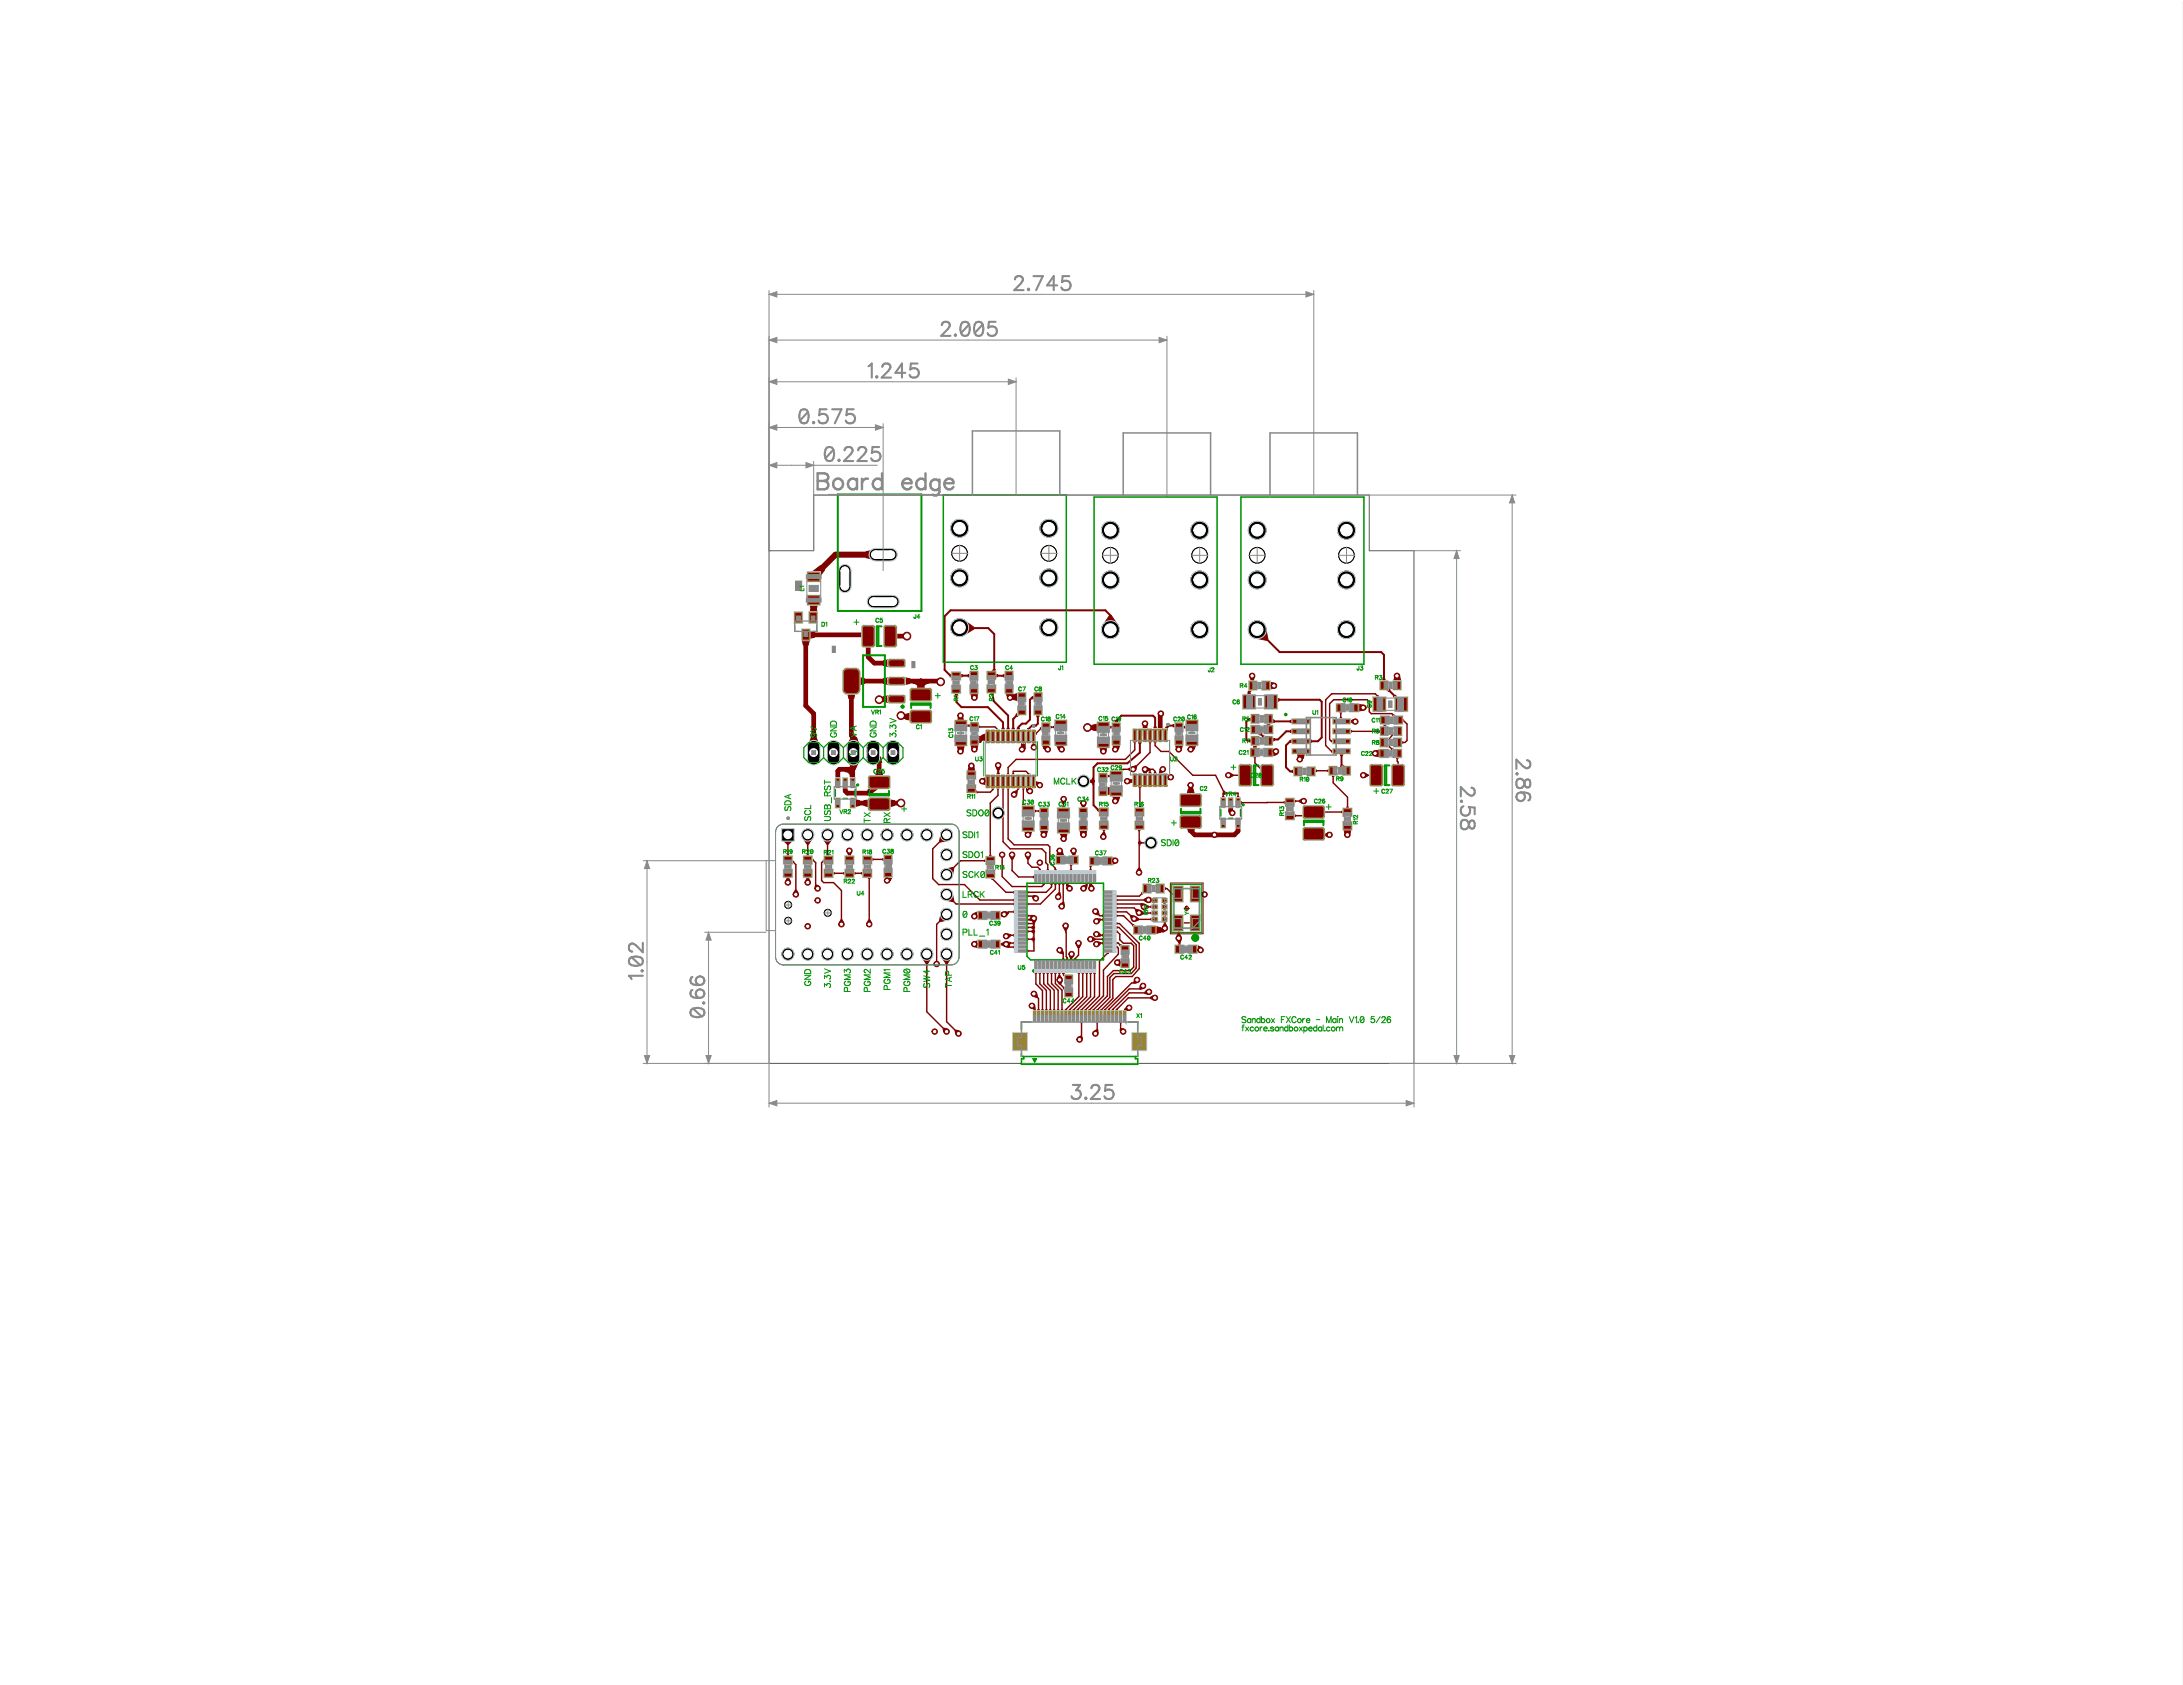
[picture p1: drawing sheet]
<svg xmlns="http://www.w3.org/2000/svg" width="279mm" height="216mm" viewBox="0 0 279 216" stroke-linecap="round" stroke-linejoin="round" font-family="sans-serif">
<defs><g id="words">
<text font-size="4" x="104.5" y="63.2">Board edge</text>
<g font-size="3.5">
<text x="129.7" y="37.7">2.745</text>
<text x="120.3" y="43.5">2.005</text>
<text x="111" y="48.8">1.245</text>
<text x="102.2" y="54.7">0.575</text>
<text x="105.4" y="59.5">0.225</text>
<text x="164.3" y="92">.</text>
<text x="186.4" y="100.5" transform="rotate(90 186.4 100.5)">2.58</text>
<text x="193.5" y="97" transform="rotate(90 193.5 97)">2.86</text>
<text x="82.8" y="125.4" transform="rotate(-90 82.8 125.4)">1.02</text>
<text x="132.1" y="124.8">.</text>
<text x="90.7" y="130.3" transform="rotate(-90 90.7 130.3)">0.66</text>
<text x="137" y="141.1">3.25</text>
</g>
<g font-size="1.5">
<text x="109.2" y="80.2">+</text>
<text x="119.6" y="89.6">+</text>
<text x="104.7" y="94.3" transform="rotate(-90 104.7 94.3)">9V</text>
<text x="107.3" y="94.3" transform="rotate(-90 107.3 94.3)">GND</text>
<text x="109.8" y="94.3" transform="rotate(-90 109.8 94.3)">VA</text>
<text x="112.4" y="94.3" transform="rotate(-90 112.4 94.3)">GND</text>
<text x="114.9" y="94.3" transform="rotate(-90 114.9 94.3)">3.3V</text>
<text x="134.9" y="100.5">MCLK</text>
<text x="157.5" y="98.8">+</text>
<text x="175.8" y="101.8">+</text>
<text x="101.4" y="103.8" transform="rotate(-90 101.4 103.8)">SDA</text>
<text x="104" y="105" transform="rotate(-90 104 105)">SCL</text>
<text x="106.5" y="105" transform="rotate(-90 106.5 105)">USB_RST</text>
<text x="111.6" y="105.3" transform="rotate(-90 111.6 105.3)">TX</text>
<text x="114.1" y="105.3" transform="rotate(-90 114.1 105.3)">RX</text>
<text x="115.3" y="104.1">+</text>
<text x="123.2" y="107.4">SDI1</text>
<text x="123.7" y="104.6">SDO0</text>
<text x="149.9" y="105.9">+</text>
<text x="169.7" y="103.8">+</text>
<text x="123.2" y="112.5">SCK0</text>
<text x="123.2" y="109.9">SDO1</text>
<text x="148.6" y="108.4">SDI0</text>
<text x="123.2" y="119.9">PLL_1</text>
<text x="123.2" y="117.6">0</text>
<text x="123.2" y="115">LRCK</text>
<text x="104" y="126.1" transform="rotate(-90 104 126.1)">GND</text>
<text x="106.5" y="126.4" transform="rotate(-90 106.5 126.4)">3.3V</text>
<text x="109.1" y="126.9" transform="rotate(-90 109.1 126.9)">PGM3</text>
<text x="111.6" y="126.9" transform="rotate(-90 111.6 126.9)">PGM2</text>
<text x="114.1" y="126.6" transform="rotate(-90 114.1 126.6)">PGM1</text>
<text x="116.7" y="126.9" transform="rotate(-90 116.7 126.9)">PGM0</text>
<text x="119.2" y="126.4" transform="rotate(-90 119.2 126.4)">SW4</text>
<text x="122" y="126.4" transform="rotate(-90 122 126.4)">TAP</text>
<text x="158.9" y="131.1">Sandbox FXCore - Main V1.0</text>
<text x="176.4" y="131.1">5/26</text>
<text x="158.9" y="132.1">fxcore.sandboxpedal.com</text>
</g>
<g font-size="1">
<text x="103" y="75.6" transform="rotate(-90 103 75.6)">L1</text>
<text x="105.2" y="80.3">D1</text>
<text x="112.1" y="79.8">C5</text>
<text x="116.9" y="79.3">J4</text>
<text x="122.8" y="89.7" transform="rotate(-90 122.8 89.7)">R1</text>
<text x="124.2" y="85.8">C3</text>
<text x="127.3" y="89.7" transform="rotate(-90 127.3 89.7)">R2</text>
<text x="128.7" y="85.8">C4</text>
<text x="130.3" y="88.5">C7</text>
<text x="132.4" y="88.5">C8</text>
<text x="135.5" y="85.8">J1</text>
<text x="154.6" y="86.1">J2</text>
<text x="158.7" y="88.1">R4</text>
<text x="171.8" y="90">C10</text>
<text x="173.7" y="85.9">J3</text>
<text x="176" y="87.1">R3</text>
<text x="111.5" y="91.5">VR1</text>
<text x="117.2" y="93.4">C1</text>
<text x="122.1" y="94.4" transform="rotate(-90 122.1 94.4)">C13</text>
<text x="124.1" y="92.4">C17</text>
<text x="133.3" y="92.4">C18</text>
<text x="135.1" y="92.1">C14</text>
<text x="140.6" y="92.3">C15 C19</text>
<text x="150.2" y="92.4">C20</text>
<text x="152" y="92.1">C16</text>
<text x="157.8" y="90.2">C6</text>
<text x="158.7" y="93.7">C12</text>
<text x="159" y="92.4">R</text>
<text x="159" y="95.2">R7</text>
<text x="159.5" y="92.4">5</text>
<text x="168" y="91.5">U1</text>
<text x="175.6" y="92.5">C11</text>
<text x="175.6" y="95.4">R8</text>
<text x="175.6" y="93.9">R6</text>
<text x="175.7" y="90.5" transform="rotate(-90 175.7 90.5)">C9</text>
<text x="108.7" y="96.7">JP1</text>
<text x="111.8" y="99.1">C25</text>
<text x="124.8" y="97.5">U3</text>
<text x="140.4" y="98.9">C32</text>
<text x="142.2" y="98.6">C29</text>
<text x="149.8" y="97.5">U2</text>
<text x="153.6" y="101.3">C2</text>
<text x="156.8" y="102">VR4</text>
<text x="158.6" y="96.7">C21</text>
<text x="160.1" y="99.6">C</text>
<text x="160.6" y="99.6">28</text>
<text x="166.4" y="100.1">R10</text>
<text x="171" y="100">R9</text>
<text x="174.2" y="96.8">C22</text>
<text x="176.8" y="101.6">C27</text>
<text x="107.4" y="104.2">VR2</text>
<text x="123.8" y="102.3">R11</text>
<text x="130.9" y="103">C30</text>
<text x="132.9" y="103.3">C33</text>
<text x="135.5" y="103.3">C31</text>
<text x="137.9" y="102.6">C34</text>
<text x="140.7" y="103.3">R15</text>
<text x="145.2" y="103.3">R16</text>
<text x="164.5" y="104.3" transform="rotate(-90 164.5 104.3)">R13</text>
<text x="168.2" y="102.9">C26</text>
<text x="173.9" y="105.4" transform="rotate(-90 173.9 105.4)">R12</text>
<text x="100.3" y="109.4">R19</text>
<text x="102.7" y="109.4">R20</text>
<text x="105.5" y="109.4">R21</text>
<text x="108" y="113.1">R22</text>
<text x="110.4" y="109.4">R18</text>
<text x="113" y="109.3">C38</text>
<text x="127.4" y="111.4">R14</text>
<text x="135.1" y="110.7" transform="rotate(-90 135.1 110.7)">C36</text>
<text x="140.2" y="109.5">C37</text>
<text x="146.9" y="113">R23</text>
<text x="109.7" y="114.7">U4</text>
<text x="126.6" y="118.5">C39</text>
<text x="147.1" y="117" transform="rotate(-90 147.1 117)">RN1</text>
<text x="152.3" y="117.1" transform="rotate(-90 152.3 117.1)">Y1</text>
<text x="126.7" y="122.2">C41</text>
<text x="130.3" y="124.2">U5</text>
<text x="143.3" y="124.7">C43</text>
<text x="145.8" y="120.4">C40</text>
<text x="151.1" y="122.8">C42</text>
<text x="136" y="128.4">C44</text>
<text x="145.4" y="130.3">X1</text>
</g>
</g></defs>
<path d="M0 0h279.4v215.6h-279.4z" fill="#000" stroke="#000" stroke-width=".13"/>
<path d="M0 0h279.4v215.6h-279.4z" fill="#fff" stroke="#fff" stroke-width=".13"/>
<path d="M98.4 70.4h.1M104.1 63.3h71.2v7.1h5.7v65.6h-82.6v-65.6h5.7z" fill="none" stroke="#636363" stroke-width=".14"/>
<circle cx="122.8" cy="70.8" r="1" fill="#fff" stroke="#000" stroke-width=".13"/>
<path d="M121.8 70.8h2.1M122.8 69.7v2.1" fill="none" stroke="#8a8a8a" stroke-width=".13"/>
<circle cx="134.2" cy="70.8" r="1" fill="#fff" stroke="#000" stroke-width=".13"/>
<path d="M133.2 70.8h2.1M134.2 69.7v2.1" fill="none" stroke="#8a8a8a" stroke-width=".13"/>
<circle cx="142.1" cy="71" r="1" fill="#fff" stroke="#000" stroke-width=".13"/>
<path d="M141.1 71h2.1M142.1 70v2.1" fill="none" stroke="#8a8a8a" stroke-width=".13"/>
<circle cx="153.5" cy="71" r="1" fill="#fff" stroke="#000" stroke-width=".13"/>
<path d="M152.5 71h2.1M153.5 70v2.1" fill="none" stroke="#8a8a8a" stroke-width=".13"/>
<circle cx="160.9" cy="71" r=".99" fill="#fff" stroke="#000" stroke-width=".13"/>
<path d="M159.9 71h2.1M160.9 70v2.1" fill="none" stroke="#8a8a8a" stroke-width=".13"/>
<circle cx="172.3" cy="71" r="1" fill="#fff" stroke="#000" stroke-width=".13"/>
<path d="M171.3 71h2.1M172.3 70v2.1" fill="none" stroke="#8a8a8a" stroke-width=".13"/>
<circle cx="105.9" cy="116.8" r=".44" fill="#fff" stroke="#000" stroke-width=".13"/>
<path d="M105.5 116.8h1M106 116.3v1" fill="none" stroke="#8a8a8a" stroke-width=".13"/>
<circle cx="100.9" cy="117.8" r=".44" fill="#fff" stroke="#000" stroke-width=".13"/>
<path d="M100.4 117.8h1M100.9 117.3v1" fill="none" stroke="#8a8a8a" stroke-width=".13"/>
<circle cx="100.9" cy="115.8" r=".44" fill="#fff" stroke="#000" stroke-width=".13"/>
<path d="M100.4 115.8h1M100.9 115.3v1" fill="none" stroke="#8a8a8a" stroke-width=".13"/>
<g fill="none" stroke="#800000" stroke-width=".18">
<path d="M132.3 100v-.1l.8 .5M147.2 94v2.3l-2.2 2.1h-1.3l-.8 .9h-1.5l-.2 .2M100.8 111.7v1.2M103.4 111.7v1.2M108.7 108.8v1.2M130.6 116.6h-1.5l-.3 .4h-1.3l-.1 .1M130.6 119.6h-1.7l-.1 .2M136.1 102.2v-.2v2M137.4 108.8l.1 1.2-.4 .1v2.1M138.7 102.7l-.1 1.2M140 110.1l-.4 .5v3l.1 .1M140.2 116.6l.6 .5 3 .1 1.9 1.8"/>
<path d="M140.3 119.5l.2 .1h1.5M148.5 113.7h.9l.6 .7h.8M127.4 120.8h1.4M128.8 120.8l.3 .4h1.5M130.6 120.6h-1.7l-.1 .2M132.3 127.1l.6 .6v2.3M135.6 121.5l.5 .5v2.6l.7 .7M140.3 120.8l.2-.2h2.6l.9 .9M143.4 130v1.6l.4 .4M150.9 120l.1 .1v1.3"/>
</g>
<g fill="#800000" stroke="#800000" stroke-width=".13">
<path d="M148.9 113.5l.3 .1v.1l-.3 .1z"/>
<path d="M129.7 116.5h.3v.3l-.3-.1z"/>
<path d="M128.6 116.6l.4 .1 .1 .1-.2 .3z"/>
<path d="M129.7 120.6l.3-.1v.3l-.3-.1z"/>
<path d="M128.9 120.5l.4 .1v.1l-.2 .3z"/>
<path d="M129.7 121.1l.3-.1v.3l-.3-.1z"/>
<path d="M128.8 121.1l.3-.3 .1 .3-.1 .1z"/>
<path d="M129.7 119.6l.3-.1v.3l-.3-.1z"/>
<path d="M128.9 119.5l.4 .1v.1l-.3 .3z"/>
<path d="M135.6 121.9l.4-.4 .1 .4-.1 .1z"/>
<path d="M136 122.7h.2v.2h-.2z"/>
<path d="M100.7 112.2h.3l-.1 .2h-.1z"/>
<path d="M100.8 112.3h.1l.2 .4h-.5z"/>
<path d="M103.3 112.2h.2v.2h-.2z"/>
<path d="M103.3 112.3h.2l.1 .4h-.5z"/>
<path d="M108.6 109.3h.2l.1 .3h-.3z"/>
<path d="M108.5 109l.5 .1-.2 .3h-.2z"/>
<path d="M143.4 120.8l.3 .2-.2 .2-.2-.2z"/>
<path d="M142.7 120.5l.3 .1v.1l-.3 .1z"/>
<path d="M141.1 119.6l.3-.1v.3l-.3-.1z"/>
<path d="M140.6 119.3l.3 .3v.1l-.4 .1z"/>
<path d="M140.2 116.9l.4-.3 .1 .3-.2 .2z"/>
<path d="M141.1 117.1l.3-.1v.3l-.3-.1z"/>
<path d="M139.6 110.6h.3l-.2 .2h-.2z"/>
<path d="M139.5 111.3h.2v.2h-.2z"/>
<path d="M137 111.3h.2v.2h-.2z"/>
<path d="M137.1 110.5h.3l-.2 .2h-.2z"/>
<path d="M143.3 130.6h.3l-.1 .2h-.2z"/>
<path d="M143.5 131.6h.3l-.4 .4v-.3z"/>
<path d="M132.8 129.2h.2l.1 .2h-.3z"/>
<path d="M132.3 127.5l.4-.4 .1 .4-.1 .1z"/>
<path d="M138.6 103.2h.1l.1 .2h-.3z"/>
<path d="M138.4 102.9l.5 .1-.2 .3h-.1z"/>
<path d="M136 103.2h.2v.2h-.2z"/>
<path d="M135.9 102.4l.5 .1-.2 .3h-.2z"/>
<path d="M147.1 94.8h.2v.2h-.2z"/>
<path d="M145 98.1l.4-.2 .1 .2-.1 .3z"/>
<path d="M128 116.9l.3-.2v.5l-.3-.1z"/>
<path d="M127.9 116.9h.3v.2h-.3z"/>
<path d="M128.2 120.7l.4-.2v.5l-.4-.1z"/>
<path d="M127.9 120.7h.3v.2h-.3z"/>
<path d="M136 124.3h.2v.2h-.2z"/>
<path d="M136.2 124.6l.2 .2-.1 .2-.2-.3z"/>
<path d="M141.1 120.6l.3-.1v.3l-.3-.1z"/>
<path d="M140.5 120.5l.4 .1v.1l-.3 .3z"/>
<path d="M142.7 117l.3 .1v.1l-.3 .1z"/>
<path d="M145.1 118.3l.3 .2-.3 .1-.1-.2z"/>
<path d="M150.7 120.3l.5-.1-.2 .4h-.1z"/>
<path d="M150.9 120.8h.1l.1 .2h-.3z"/>
<path d="M139.5 112.9h.2v.2h-.2z"/>
<path d="M139.5 113.1h.2l.2 .3-.5 .1z"/>
<path d="M137.4 109.3h.1l.1 .3h-.3z"/>
<path d="M137.2 109.1l.5-.1-.2 .4h-.1z"/>
<path d="M132.5 99.9l.2 .2-.1 .1h-.1z"/>
<path d="M132.7 100.1h.4l-.3 .4-.2-.3z"/>
<path d="M142 99.2l.2-.1v.3h-.2z"/>
<path d="M141.6 99.2h.2v.2l-.2 .1z"/>
<path d="M144.5 98.3l.3-.1v.5l-.3-.2z"/>
<path d="M143.3 98.7l.3-.3 .1 .2-.1 .1z"/>
<path d="M109.4 102.3l.6 .1v.6l-.6 .2z"/>
<path d="M110.6 102.4l.7-.1v.9l-.7-.2z"/>
</g>
<path d="M109.1 102.7h3.3l.1 .2" fill="none" stroke="#800000" stroke-width=".61"/>
<circle cx="115.3" cy="102.7" r=".3" fill="#800000"/>
<g fill="none" stroke="#800000" stroke-width=".61">
<path d="M111.9 84.8l-.8-.8v-2.6l-.1-.2h-7.9v9.1l1 1v5M111.9 84.8h2.9M125.7 99.9l.7 .1M126.4 94.2h.7M142.9 94.7v1l-.1 .2M162 87.7h1.1M166.5 96.1v.9l-.1 .1M173.3 90.5h1.2M178.8 86.5v1.2M112.4 102.7h2.9M112.5 100.1l-1.4 1.4h-2.6l-.3-.3v-1.1M113.7 111.6v.9l-.2 .1"/>
<path d="M125.7 117.1h-.9l-.1 .1M133.6 105.6v1.2M133.6 106.8h.1M135.6 108.8l.1 .4v.8M136.1 105.9v1.4M138.6 105.6l.1 1.2M141.7 110.1h1M142.8 110.1h-.1M149.1 118.7l-.2 .3h-1.5M172.5 105.6v1.2M124.7 120.8h1M143 123.1l1 .1"/>
<path d="M152.7 121.4h.9l.1 .1"/>
</g>
<g fill="#800000" stroke="#800000" stroke-width=".13">
<path d="M113.7 102.3l.8 .1v.6l-.8 .2z"/>
<path d="M150.8 119.5h.2l.1 .3h-.5z"/>
<path d="M102.7 81.8h.9l-.2 .7h-.6z"/>
<path d="M103.8 94.3h.7l.2 .8h-1.1z"/>
<path d="M103.6 80.8l.6 .1v.6l-.6 .2z"/>
<path d="M113.1 84.5l.8-.1v.9l-.8-.2z"/>
<path d="M149.3 93l.1 .2-.1 .5-.2-.4z"/>
<path d="M150.1 92.7h.4v.4l-.4-.2z"/>
<path d="M151.4 92.9h.2v.2h-.2z"/>
<path d="M151.6 92.9l.3-.1v.3h-.3z"/>
<path d="M140.8 129.2h.2l.1 .2h-.3z"/>
<path d="M142.7 118l.3 .1v.1l-.3 .1z"/>
<path d="M130.2 100.7h.3l-.1 .2h-.2z"/>
<path d="M129.7 101.3l.4-.1 .1 .1-.1 .3z"/>
<path d="M129.3 109.6h.5l-.2 .3h-.1z"/>
<path d="M132.3 112.1h.2v.2h-.2z"/>
<path d="M145.7 94.7h.4l-.1 .4h-.2z"/>
<path d="M140.7 103.5h.1v.4l-.3-.2z"/>
<path d="M139.6 99.8h.1l.1-.2 .3 .3-.3 .4-.1-.2h-.1z"/>
<path d="M111.3 100.8h1.1l-.9 .7-.4-.4z"/>
<path d="M124.7 116.8l.5-.2 .5 .5-.5 .5-.1-.3z"/>
<path d="M124.7 120.5l.5-.2v.9l-.5-.1z"/>
<path d="M131.3 117l.3 .1v.1l-.3 .1z"/>
<path d="M131.9 117.2l.2-.1 .3 .1-.4 .3z"/>
<path d="M132 117.3l.2 .5-.4-.1v-.2z"/>
<path d="M131.3 117.5h.3v.2l-.3 .1z"/>
<path d="M131.3 118l.3 .1v.1l-.3 .1z"/>
<path d="M132.1 117.7h.5l-.2 .3h-.2z"/>
<path d="M132.3 117.6l.1 .1-.2 .1z"/>
<path d="M131.3 118.5l.3 .1v.1l-.3 .1z"/>
<path d="M131.3 119l.3 .1v.1l-.3 .1z"/>
<path d="M132.1 118.6l.1-.2 .2 .2-.2 .3-.1-.2z"/>
<path d="M131.3 120l.3 .1v.1l-.3 .1z"/>
<path d="M132.2 118.9l.2 .2-.2 .3-.1-.2v-.1z"/>
<path d="M113.7 111.6l.5 .6-.3 .4-.4-.3-.3-.1z"/>
<path d="M143 122.8l.5-.1v.9l-.5-.2z"/>
<path d="M141.1 117.5h.3v.3l-.3-.1z"/>
<path d="M140.4 117.5h.4l-.1 .5z"/>
<path d="M141.1 120.1l.3-.1v.3l-.3-.1z"/>
<path d="M139.8 119.9l.3 .2v.1l-.3 .2z"/>
<path d="M152.7 121.4l.5-.5 .5 .3-.4 .4-.1 .3z"/>
<path d="M136.4 112.9h.3v.2h-.2z"/>
<path d="M136.5 113.3l.2-.1 .3 .1-.4 .3z"/>
<path d="M142.2 109.7l.5 .1v.6l-.4 .2z"/>
<path d="M138.9 112.9h.3v.2h-.2z"/>
<path d="M138.7 113.3l.3-.1 .1 .1-.1 .4z"/>
<path d="M135.4 109l.6-.1 .2 .7h-1z"/>
<path d="M132.3 129.2h.2l.1 .2h-.3z"/>
<path d="M132.1 129l.3-.3 .1 .2-.1 .2z"/>
<path d="M147.8 118.5l.7 .2v.6l-.7 .1z"/>
<path d="M147.7 98.8h.2l.1 .3h-.3z"/>
<path d="M146.8 98.2l.3 .1v.2l-.3 .2z"/>
<path d="M147.1 98.8h.2v.3h-.2z"/>
<path d="M147.1 98.3v.3l-.2-.1z"/>
<path d="M133.2 106.1h.9l-.2 .7h-.6z"/>
<path d="M135.7 106.5h.9l-.1 .5h-.6z"/>
<path d="M138.2 106.1h.9l-.1 .7h-.6z"/>
<path d="M129.6 99h.2v.2h-.2z"/>
<path d="M131.5 99h.2l.1 .2h-.3z"/>
<path d="M125.7 99.6l.5-.1v.9l-.5-.2z"/>
<path d="M172 106.1h.9l-.1 .6h-.6z"/>
<path d="M126.4 93.9l.5-.1v.9l-.5-.2z"/>
<path d="M126.6 93.8l.5 .1v.6l-.5 .2z"/>
<path d="M162.5 87.2l.5 .2v.6l-.5 .2z"/>
<path d="M178.5 86.5h.6l.2 .7h-.9z"/>
<path d="M142.4 95.2h.9l-.1 .5h-.6z"/>
<path d="M166 96.4h1l-.2 .6h-.6z"/>
</g>
<g fill="none" stroke="#800000" stroke-width=".18">
<path d="M129.7 100v-1.3h1.6l.3 .3v1M130.3 100v.9l-.5 .7M146.6 98.4h1l.2 .3v1.1M147.1 98.4l.1 .1v1.3M152.6 92.8l-.3 .2h-1.4M129.5 109.3v2.1M129.5 111.4l.9 .8h2.2M130.6 118.1h1.7M130.6 117.1h1.4M130.6 117.6h1.6l.1 .1M130.6 118.6h1.7M130.6 119.1h1.7"/>
<path d="M132 117.1l.3 .4v2.6h-1.7M136.6 112.2v1l.3 .5M139.1 112.2v1.1l-.4 .4M142 118.1h1.3l2.5 2.6v3.2l-.9 1h-2.1l-.4 .4v2.4l-1.5 1.5M142 117.6h-1.4l-.3 .3M153 118.1h-2.2h.1v1.9M132.1 128.7l.3 .3v1M139.6 120.1h2.4M140.9 129.2v.8"/>
</g>
<path d="M138.7 99.9h1.3M145.9 94v2.3l-1.6 1.3h-3.8l-.5 .6v4.8l.8 .8 .5 .1M150.9 93l-.2-.2h-1.1l-.5 .5v.7" fill="none" stroke="#800000" stroke-width=".25"/>
<circle cx="174.5" cy="90.5" r=".3" fill="#800000"/>
<g fill="#800000" stroke="#800000" stroke-width=".13">
<path d="M173.8 90.1l.7 .1v.6l-.7 .2z"/>
<path d="M162.8 95.8l.5 .1v.7l-.5 .1z"/>
</g>
<path d="M163.3 96.1v.2h-1M176 96.4h1.1" fill="none" stroke="#800000" stroke-width=".61"/>
<circle cx="176" cy="96.4" r=".3" fill="#800000"/>
<g fill="#800000" stroke="#800000" stroke-width=".13">
<path d="M176 96.1l.6-.2v.9l-.6-.1z"/>
<path d="M133.4 95.2l.9 .1-.2 .2-.5 .2z"/>
<path d="M135.3 95.3h1.2l-.6 .1-.4 .5z"/>
<path d="M122.5 95.3h.9l-.1 .7h-.6z"/>
<path d="M140.8 95.5h.9l-.2 .6h-.6z"/>
<path d="M150.4 95.2h1l-.2 .6h-.6z"/>
<path d="M152 95.3h1l-.2 .5z"/>
<path d="M131.1 106.2h1l-.2 .6h-.6z"/>
<path d="M141.6 100.7l.7 .2v.6l-.7 .1z"/>
<path d="M141.5 100.9l.7-.2v.9l-.7-.1z"/>
<path d="M112.2 98.7h.6l.2 .6h-.9z"/>
<path d="M111 96.1a1.74 1.74 0 0 1 1.8 1.4h-.6z"/>
<path d="M131.3 121.5l.3 .1v.1l-.3 .1z"/>
<path d="M132.2 119.9l.2 .2-.2 .3-.1-.2v-.1z"/>
<path d="M149 118.2h.2l.1 .3h-.5z"/>
<path d="M148.9 117.8h.3v.2h-.2z"/>
<path d="M146.3 98.6l.5 .1-.2 .3h-.1z"/>
<path d="M146.5 98.8h.1l.1 .3h-.3z"/>
<path d="M124 98.1h.6l.2 .6h-1z"/>
<path d="M131.8 99.3l.1 1.6-.4 .4-.1-.7z"/>
<path d="M124.3 95.2h.9l-.2 .6h-.6z"/>
<path d="M125.7 94l.5-.2v.9h-.5z"/>
<path d="M125.2 94.2h.2l.1 .8h-.3z"/>
<path d="M124.2 88.6h.9l-.1 .7h-.6z"/>
<path d="M129.7 88.9l.6-.2v.9l-.6-.1z"/>
<path d="M128.8 88.6h.8v.7h-.6z"/>
<path d="M142.4 101.8h.9l-.1 .6h-.6z"/>
<path d="M135.5 124.8h.2l.2 .3-.5 .1z"/>
<path d="M135.4 124.3h.3v.2h-.2z"/>
<path d="M144.2 128.8l.2 .4h-.3l-.1-.1z"/>
<path d="M144 129.1l.1 .1v1.4l-.2-1.2z"/>
<path d="M135.4 125.6l.5-.1-.1 .4h-.2z"/>
<path d="M136.1 126.4l.1-.1 .2 .1-.1 .3z"/>
<path d="M152.1 100.9h.6l.2 .7h-1z"/>
<path d="M113.1 89.1l.8-.1v.9l-.8-.2z"/>
<path d="M115.9 91.4l.7-.2v.9l-.7-.1z"/>
<path d="M169.6 106.7l.4-.2v.6l-.4-.2z"/>
<path d="M148.9 115.4h.3l-.1 .2h-.1z"/>
<path d="M149 115.6h.1l.1 .2h-.3z"/>
<path d="M148.9 116.2h.3l-.1 .2h-.1z"/>
<path d="M149 116.4h.1l.1 .2h-.3z"/>
<path d="M148.9 117h.3l-.1 .2h-.1z"/>
<path d="M149 117.2h.1l.1 .2h-.3z"/>
<path d="M153.6 114.3l.4-.1-.1 .4-.3-.2z"/>
<path d="M159.7 88.6h.3l.1 .4h-.4z"/>
<path d="M159.9 88.2h.4l-.3 .3h-.3z"/>
<path d="M160.2 86.9h.2l.1 .3h-.4z"/>
<path d="M160 86.7h.5l-.1 .3h-.2z"/>
<path d="M177 86.9h.3v.3h-.4z"/>
<path d="M162 80.5l.3 1.2-.2 .2-1.2-.2-.1-.1z"/>
<path d="M178.4 89.1l.2-.2 .3 .3-.3 .3z"/>
<path d="M177.6 87.9l.3 .4-.2 .1-.3-.2z"/>
<path d="M177.6 95.2l.3 .2-.2 .2-.1-.1z"/>
<path d="M178.2 95.7l.3 .2-.2 .2-.2-.2z"/>
<path d="M178.4 93.7v.3l-.1 .1-.1-.2z"/>
<path d="M177.6 94.6l.1-.1 .1 .1-.2 .2z"/>
<path d="M178.7 96.8h.3l-.1 .3h-.2z"/>
<path d="M130.8 100.7h.3v.2h-.2z"/>
<path d="M130.9 102.9h.2l.2 .3h-.3z"/>
<path d="M132.3 103.6l.2 .1v.1l-.2 .1z"/>
<path d="M133 103.7h.2v.2l-.2-.1z"/>
<path d="M145.1 94.8h.3l-.1 .2h-.1z"/>
<path d="M128.9 99h.2l.1 .2h-.3z"/>
<path d="M135 112.9h.2v.2h-.2z"/>
<path d="M131.3 115.5l.3 .1v.1l-.3 .1z"/>
<path d="M128.9 100.7h.3l-.1 .2h-.2z"/>
<path d="M135 111.3h.2v.2h-.2z"/>
<path d="M129.7 115.6l.3-.1v.3l-.3-.1z"/>
<path d="M121.1 115.1l.8-.7 .2 .8-.2 .1z"/>
<path d="M165.2 92.2l.3-.1v.4l-.3-.1z"/>
<path d="M162.8 91.9l.3 .3v.2l-.3-.1z"/>
<path d="M162.2 92.5h.3v.3h-.3z"/>
<path d="M162.2 92.6h.3v.3h-.3z"/>
<path d="M171.5 96.4h.4l-.1 .2h-.2z"/>
<path d="M171.6 98l.2-.2 .4 .3-.3 .2z"/>
<path d="M176.4 89l.1 .3h-.3z"/>
<path d="M170.4 96h.3v.3l-.3-.1z"/>
<path d="M179.3 94.9h.2v.2h-.2z"/>
<path d="M179.5 92.1l.1-.1v.3h-.1z"/>
<path d="M178.4 91.4l.3 .3h-.3l-.1-.1z"/>
<path d="M170.4 94.7h.3v.3l-.3-.1z"/>
<path d="M172.7 93.4l.3 .1v.1l-.3 .1z"/>
<path d="M176.5 93.5l.2-.1v.3l-.2-.1z"/>
<path d="M177.2 92.8h.1l.1 .2h-.3z"/>
<path d="M177.1 92.6h.3l-.1 .2h-.1z"/>
<path d="M128.9 93.2h.3v.4h-.4z"/>
<path d="M126.8 88.6h.4v.2l-.3 .1z"/>
<path d="M103.7 77.3h.9l-.1 .7h-.7z"/>
<path d="M103.8 77.7h.7l.1 .7h-.9z"/>
<path d="M126.9 100.7h.3v.2h-.2z"/>
<path d="M124.8 101l.2 .3v.1l-.2-.1z"/>
<path d="M128.3 93.2h.2l.1 .4h-.4z"/>
<path d="M122.2 88.6h.4l-.1 .3h-.2z"/>
<path d="M165.2 94.7l.3-.1v.4h-.3z"/>
<path d="M165.4 98.6l.3-.1v.4l-.3-.1z"/>
<path d="M163.4 89.4h.3v.2l-.3 .2z"/>
<path d="M167.5 94.6l.4 .1v.3h-.4z"/>
<path d="M162.8 94.5h.3v.2l-.3 .2z"/>
<path d="M165.2 93.4h.3v.3h-.3z"/>
<path d="M161.2 93.5l.3 .3-.2 .2-.4-.2z"/>
<path d="M161.8 94.1l.2 .2-.1 .4-.3-.4z"/>
<path d="M142.7 114.5l.3 .1v.1l-.3 .1z"/>
<path d="M146.3 114l.2 .2-.3 .2-.1-.2z"/>
<path d="M136.5 122.7h.2v.2h-.3z"/>
<path d="M136.2 118.6l.4 .1-.1 .3h-.2z"/>
<path d="M111.2 117.7h.2l.1 .3h-.5z"/>
<path d="M111 112.2h.3l.1 .2h-.2z"/>
<path d="M108 111.6h.2v.3l-.2-.1z"/>
<path d="M106.6 111.6h.2v.2l-.2 .1z"/>
<path d="M110.3 111.6h.2v.3l-.2-.1z"/>
<path d="M109.2 111.6h.2v.2l-.2 .1z"/>
<path d="M113 109.9l.2-.1v.3l-.2-.1z"/>
<path d="M111.5 109.8l.2 .1v.1l-.2 .1z"/>
<path d="M134.5 112.9h.2v.2h-.2z"/>
<path d="M131.3 114h.3v.2l-.3 .1z"/>
<path d="M129.7 114h.3v.3l-.3-.1z"/>
<path d="M126.8 112.3h.3v.1l-.1 .1z"/>
<path d="M131.3 114.5l.3 .1v.1l-.3 .1z"/>
<path d="M132.1 114.7l.2-.1h.2l-.2 .4z"/>
<path d="M145.7 111.1h.2l.1 .3h-.5z"/>
<path d="M145.7 106h.2v.2h-.2z"/>
<path d="M145.9 107.5l.2 .2v.2l-.2 .2-.2-.3z"/>
<path d="M141.2 106h.2v.2h-.2z"/>
<path d="M141.2 106.5h.2l.1 .4-.5-.1z"/>
<path d="M131.3 109.6h.5l-.1 .3h-.2z"/>
<path d="M133 111.3h.2v.2h-.3z"/>
<path d="M131.5 93.2l.3 .1v.2h-.3z"/>
<path d="M132.7 91.4h.3v.3h-.3z"/>
<path d="M130.2 93.2h.3v.4h-.4z"/>
<path d="M132.1 89.1l.3-.1v.4h-.3z"/>
<path d="M129.6 93.2h.2l.1 .4h-.4z"/>
<path d="M130.3 91.1l.2 .3-.3 .2-.2-.1z"/>
<path d="M148.4 98.8h.2v.3h-.2z"/>
<path d="M148.5 98.4l.4 .3-.3 .1-.2-.1z"/>
<path d="M174.7 98.9l.4 .2v.2l-.4 .1z"/>
<path d="M149.5 99.3l.2 .4-.3-.1z"/>
<path d="M149.3 99.4l.2 .1-.2 .2z"/>
<path d="M157.4 98.9l.4 .2v.2l-.3 .1z"/>
<path d="M142.7 119l.3 .1v.1l-.3 .1z"/>
<path d="M139.8 129.2h.2l.1 .2h-.3z"/>
<path d="M123.9 86.3h.3v.3h-.3z"/>
<path d="M122.9 86.3h.3v.3h-.3z"/>
<path d="M121.7 86.3l.2-.1v.4h-.3z"/>
<path d="M142 78.8h.2l.7 1.1h-1.6z"/>
<path d="M127.1 85.7h.3l-.1 .3h-.4z"/>
<path d="M123.5 79.5l1.1 .7v.3l-1 .6h-.1z"/>
<path d="M128.4 86.3h.3v.3h-.3z"/>
<path d="M127.4 86.2l.3 .1v.3h-.3z"/>
<path d="M127.1 86h.3v.2l.2 .1-.3 .2-.4-.2 .2-.1z"/>
<path d="M142.7 116.5h.3v.2l-.3 .1z"/>
<path d="M144.8 117.1l.4 .1-.4 .4-.1-.4z"/>
<path d="M141.3 129.2h.2l.1 .2h-.3z"/>
<path d="M145.2 125.3l.3 .4-.3 .1-.1-.1z"/>
<path d="M145.4 117.3l.3 .2v.2l-.3 .1z"/>
<path d="M147.3 117.5h.2v.2h-.2z"/>
<path d="M147.3 116.7h.2v.2h-.2z"/>
<path d="M146 116.5l.4 .2v.2l-.4 .1z"/>
<path d="M141.8 129.2h.2l.1 .2h-.3z"/>
<path d="M146 126.1l.3 .4-.3 .1-.1-.2z"/>
<path d="M145.5 116.3l.3 .1-.3 .4-.2-.4z"/>
<path d="M142.7 116l.3 .1v.1l-.3 .1z"/>
<path d="M142.7 115.5l.3 .1v.1l-.3 .1z"/>
<path d="M146 115.7l.1-.1 .4 .1-.4 .3z"/>
<path d="M142.3 129.2h.2l.1 .2h-.3z"/>
<path d="M146.5 126.9l.3-.2 .1 .5-.4-.1z"/>
<path d="M146.6 115.8l.4 .1v.2l-.3 .2z"/>
<path d="M147.3 115.9h.2v.2h-.2z"/>
<path d="M142.7 115h.3v.2l-.3 .1z"/>
<path d="M146.4 115l.4-.1v.5l-.4-.2z"/>
<path d="M142.8 129.2h.2l.1 .2h-.3z"/>
<path d="M147.3 127.6l.3-.2v.5l-.3-.2z"/>
<path d="M147.2 114.9l.4 .1v.2l-.3 .2z"/>
<path d="M147.3 115h.2v.3l-.2-.1z"/>
<path d="M137 122.7h.2v.2h-.2z"/>
<path d="M136.9 122.2l.5 .1-.2 .3h-.2z"/>
<path d="M120.4 117l.1-.1 .7 .8-.8 .2-.1-.1z"/>
<path d="M137.5 122.7h.2v.2h-.3z"/>
<path d="M137.8 120.9h.5l-.2 .3h-.1z"/>
<path d="M133.3 129.2h.2l.1 .2h-.3z"/>
<path d="M132.5 124.3h.2v.2h-.2z"/>
<path d="M133.8 129.2h.2l.1 .2h-.3z"/>
<path d="M132.9 124.3h.3v.2h-.2z"/>
<path d="M134.3 129.2h.2l.1 .2h-.3z"/>
<path d="M133.5 124.3h.2v.2h-.2z"/>
<path d="M134.8 129.2h.2l.1 .2h-.3z"/>
<path d="M133.9 124.3h.3v.2h-.2z"/>
<path d="M135.3 129.2h.2l.1 .2h-.3z"/>
<path d="M134.5 124.3h.2v.2h-.2z"/>
<path d="M135 124.3h.2v.2h-.2z"/>
<path d="M135.8 129.2h.2l.1 .2h-.3z"/>
<path d="M159.9 94.6h.3v.4l-.3-.1z"/>
<path d="M159.9 91.9l.3-.1v.4h-.3z"/>
<path d="M160.5 95.5h.2l.1 .3h-.4z"/>
<path d="M160.4 95.3h.4l-.1 .3h-.2z"/>
<path d="M160.5 96.7h.2v.2h-.2z"/>
<path d="M127.5 98.1h.5l-.1 .4h-.3z"/>
<path d="M127.6 98.9h.3v.4h-.3z"/>
<path d="M127.6 100.7h.3l-.1 .2h-.2z"/>
<path d="M126.7 109.4h.1l.1 .2h-.3z"/>
<path d="M144.8 99.8l.3-.1v.4l-.3-.1z"/>
<path d="M144.5 99.7l.3 .1v.2l-.3 .2z"/>
<path d="M121.1 111.2l.8-.2 .2 .1-.2 .8z"/>
<path d="M126 110h.2v.2h-.2z"/>
<path d="M135.4 112.9h.3v.2h-.2z"/>
<path d="M135.5 114.2h.2v.4l-.4-.1z"/>
<path d="M102.9 107.3h1l-.4 .7h-.2z"/>
<path d="M103.3 109.3h.2v.3h-.2z"/>
<path d="M103.9 109.9h.2v.2h-.2z"/>
<path d="M104.5 113.2l.3 .2-.5 .2v-.2z"/>
<path d="M136 112.9h.2v.2h-.2z"/>
<path d="M135.8 115.6l.2-.2h.2v.4z"/>
<path d="M100.3 107.5h1.1l-.5 .5h-.1z"/>
<path d="M100.8 109.3h.1l.1 .3h-.3z"/>
<path d="M101.3 110.1l.3 .1-.1 .1h-.2z"/>
<path d="M101.8 113.9h.2l.1 .3h-.5z"/>
<path d="M145.8 100.5h.2v.3h-.2z"/>
<path d="M145.8 103.2h.2v.2h-.3z"/>
<path d="M129.7 115h.3v.3l-.3-.1z"/>
<path d="M120.5 106.8l.7 .7-.8 .2-.1-.1z"/>
<path d="M128.2 100.7h.3v.2h-.2z"/>
<path d="M134 111.3h.2v.2h-.2z"/>
<path d="M128.3 103.7l.2 .3-.2 .3-.2-.2v-.2z"/>
<path d="M133.5 112.9h.2v.2h-.2z"/>
<path d="M136.3 129.2h.2l.1 .2h-.3z"/>
<path d="M138 124.3h.2v.2h-.2z"/>
<path d="M136.8 129.2h.2l.1 .2h-.3z"/>
<path d="M138.5 124.3h.2v.2h-.2z"/>
<path d="M137.3 129.2h.2l.1 .2h-.3z"/>
<path d="M138.9 124.3h.3v.2h-.2z"/>
<path d="M137.8 129.2h.2l.1 .2h-.3z"/>
<path d="M139.5 124.3h.2v.2h-.2z"/>
<path d="M138.1 132.7l.2-.2 .2 .2v.2z"/>
<path d="M138.3 130.6h.3l-.1 .2h-.2z"/>
<path d="M118.1 122.5h1.1v.1l-.5 .7h-.2z"/>
<path d="M120.7 131.6l.1-.1 .4 .1-.4 .4z"/>
<path d="M138.3 129.2h.2l.1 .2h-.3z"/>
<path d="M139.9 124.3h.3v.2h-.2z"/>
<path d="M142.7 118.5l.3 .1v.1l-.3 .1z"/>
<path d="M140.4 129.2h.2v.2h-.3z"/>
<path d="M120.6 122.5h1.1v.1l-.4 .7h-.2z"/>
<path d="M122.4 131.8l.3 .1-.3 .4-.2-.4z"/>
<path d="M140.3 130.6h.3l-.1 .2h-.2z"/>
<path d="M140.1 131.9l.4-.2v.4z"/>
<path d="M107.6 117.7h.2l.1 .3h-.4z"/>
<path d="M105.4 110h.2v.3l-.2-.1z"/>
<path d="M105.8 109.3h.2l.1 .3h-.3z"/>
<path d="M105.4 107.3h1.1l-.5 .7h-.2z"/>
<path d="M138.8 129.2h.2l.1 .2h-.3z"/>
<path d="M141.7 121.8h.3l-.2 .2z"/>
<path d="M139.3 129.2h.2l.1 .2h-.3z"/>
<path d="M142.7 121l.3 .1v.1l-.3 .1z"/>
<path d="M108.6 97.4l1.3-.1v.1l-.4 .9-.6-.3z"/>
<path d="M108.8 98.1l.7 .2-.7 1a.6 .6 0 0 0-.6-.6z"/>
<path d="M108.5 88.6h.9l-.1 .8h-.6z"/>
<path d="M108.9 94.4l.7-.1 .3 .9-1.4 .1z"/>
<path d="M156.5 101.9h.2v.2h-.3z"/>
<path d="M147.7 94.8h.3l-.1 .2h-.2z"/>
<path d="M171.5 91h.2v.2h-.2z"/>
<path d="M171.5 91.8h.2l.1 .2h-.3z"/>
<path d="M166.3 102.4l.4-.2v.5l-.4-.1z"/>
<path d="M165.6 102.4h.2v.2l-.2 .1z"/>
<path d="M142.2 92.9h.2v.2h-.2z"/>
<path d="M141.9 92.9h.2v.2l-.2 .1z"/>
<path d="M147.7 93h.3v.4h-.4z"/>
<path d="M142.8 92.2h.2l.1 .3h-.4z"/>
<path d="M172.7 92.1l.3 .1v.2h-.3z"/>
<path d="M172.9 92.2l.4-.1-.1 .5-.3-.2z"/>
<path d="M158.4 101.9h.1l.1 .2h-.3z"/>
<path d="M156.6 101.3l.1-.1 .2 .2v.1l-.2 .1-.2-.1z"/>
<path d="M139.9 92.8l.7-.2v.9l-.7-.1z"/>
<path d="M158.7 102.5l.2 .1v.2h-.2z"/>
<path d="M164.4 102.5h.2v.3l-.2-.1z"/>
<path d="M115.6 86.7l.8 .1v.6l-.8 .2z"/>
<path d="M113.1 86.8l.8-.1v.9l-.8-.2z"/>
<path d="M109.9 86.7l.7 .1v.6l-.7 .2z"/>
<path d="M117.6 87.5h.6l.1 .7h-.9z"/>
<path d="M117 87.4l.9-.6 .9 .6a.61 .61 0 0 0-.6 .6h-.6a.61 .61 0 0 0-.6-.6z"/>
<path d="M169.9 98.5h.3v.2h-.3z"/>
<path d="M168.3 98.5h.2v.2l-.2 .1z"/>
<path d="M170.5 99.1h.3l-.1 .2h-.2z"/>
<path d="M172.4 103.2h.2v.3h-.3z"/>
<path d="M165.6 104.2l.2 .1v.1l-.2 .1z"/>
<path d="M171.7 103.8h.3v.2h-.3z"/>
<path d="M134.3 92.9h.2v.2h-.2z"/>
<path d="M134.8 92.9l.3-.1v.3h-.3z"/>
<path d="M132.5 93.8l.2 .1-.2 .2z"/>
<path d="M133.2 93.1l.2-.1v.3z"/>
<path d="M132.2 95h.2l.2 .4h-.5z"/>
<path d="M132.1 94.9h.3v.3h-.2z"/>
<path d="M122.7 91.7h.5l.1 .5h-.7z"/>
<path d="M123.7 92.7h.2v.2l-.2 .1z"/>
<path d="M124 92.7h.3v.3l-.3-.1z"/>
<path d="M127.6 93.3h.2l-.1 .9z"/>
<path d="M125.2 92.8l.2 .1v.2h-.2z"/>
<path d="M152 105.9h.9l-.1 .4-.7 .1z"/>
<path d="M103.9 73.2l1.1-.8 .5 .5-.6 .9z"/>
<path d="M110.8 70.6l.9-.2v1.1l-.9-.2z"/>
<path d="M116.6 88.1h2.5l.1 .2v1.3l-.2 .1-2.4-.1-.1-.1v-1.2z"/>
<path d="M116.6 90.9h2.5l.1 .2v1.3l-.2 .1h-2.4l-.1-.2v-1.2z"/>
<path d="M151.1 104.4h2.5l.1 .1v1.3l-.2 .2-2.3-.1-.2-.1v-1.3z"/>
<path d="M151.1 101.6l.2-.1 2.3 .1 .1 .1v1.3l-.1 .1h-2.4l-.2-.1v-1.3z"/>
<path d="M124.2 85.9h.9v1.1h-.9z"/>
<path d="M124.2 87.6h.9v1.1h-.9z"/>
<path d="M128.7 85.9h.9v1.1h-.9z"/>
<path d="M128.7 87.6h.9v1.1h-.9z"/>
<path d="M110.4 80.1l1.3-.1 .2 .2v2.3v.2h-1.3l-.2-.1-.1-2.4z"/>
<path d="M113.2 80.1l1.3-.1 .2 .2v2.3l-.1 .2h-1.2l-.2-.1-.1-2.3z"/>
<path d="M161.9 88.9h1.5v1.8h-1.5z"/>
<path d="M159.1 88.9h1.6v1.8h-1.6z"/>
<path d="M130.3 90.3h1v1.1h-1z"/>
<path d="M130.3 88.6h1v1.1h-1z"/>
<path d="M132.4 90.3h1v1.1h-1z"/>
<path d="M132.4 88.6h1v1.1h-1z"/>
<path d="M175.8 89.2h1.5v1.8h-1.5z"/>
<path d="M178.5 89.2h1.6v1.8h-1.6z"/>
<path d="M171.1 90h1v1h-1z"/>
<path d="M172.8 90h1v1h-1z"/>
<path d="M178.4 91.6h1.1v1h-1.1z"/>
<path d="M176.7 91.6h1.1v1h-1.1z"/>
<path d="M160.1 92.8h1.1v1h-1.1z"/>
<path d="M161.8 92.8h1.1v1h-1.1z"/>
<path d="M122.2 92.2h1.5v1.3h-1.5z"/>
<path d="M122.2 94.1h1.5v1.3h-1.5z"/>
<path d="M135 92.1h1.5v1.3h-1.5z"/>
<path d="M135 94h1.5v1.3h-1.5z"/>
<path d="M140.5 92.4h1.5v1.3h-1.5z"/>
<path d="M140.5 94.3h1.5v1.3h-1.5z"/>
<path d="M151.8 92.1h1.5v1.3h-1.5z"/>
<path d="M151.8 94h1.5v1.3h-1.5z"/>
<path d="M124.2 92.4h1v1.1h-1z"/>
<path d="M124.2 94.1h1v1.1h-1z"/>
<path d="M133.4 92.5h.9v1.1h-.9z"/>
<path d="M133.4 94.2h.9v1h-.9z"/>
<path d="M142.4 92.5h1v1.1h-1z"/>
<path d="M142.4 94.2h1v1h-1z"/>
<path d="M150.4 92.5h1v1.1h-1z"/>
<path d="M150.4 94.2h1v1h-1z"/>
<path d="M160.1 95.8h1.1v.9h-1.1z"/>
<path d="M161.8 95.8h1v.9h-1z"/>
<path d="M178.3 95.9h1.1v1h-1.1z"/>
<path d="M176.6 95.9h1.1v1h-1.1z"/>
<path d="M111.3 102.1h2.5l.1 .1-.1 1.3-.2 .2-2.3-.1-.1-.1v-1.3z"/>
<path d="M111.3 99.3h.1h2.4l.1 .1-.1 1.3-.1 .2-2.4-.1-.1-.1v-1.3z"/>
<path d="M166.9 103.1h.1h2.4l.1 .2v1.3l-.2 .1-2.4-.1-.1-.1v-1.2z"/>
<path d="M166.8 106l.2-.1h2.3l.2 .2v1.2l-.3 .2-2.3-.1-.1-.1z"/>
<path d="M175.4 97.9l1.3-.1 .2 .1v2.4v.2h-1.3l-.2-.1-.1-2.4z"/>
<path d="M178.2 97.9l1.3-.1 .2 .1v2.4l-.1 .2h-1.2l-.2-.1-.1-2.3z"/>
<path d="M158.7 97.9l1.2-.1 .3 .1v2.4l-.1 .2h-1.3l-.2-.1v-2.4z"/>
<path d="M161.4 97.9l1.3-.1 .2 .1 .1 2.4-.1 .2h-1.3l-.2-.1v-2.3z"/>
<path d="M142.1 98.6h1.5v1.3h-1.5z"/>
<path d="M142.1 100.5h1.5v1.3h-1.5z"/>
<path d="M130.9 103.1h1.4v1.3h-1.4z"/>
<path d="M130.9 105h1.4v1.3h-1.4z"/>
<path d="M135.4 103.4h1.4v1.2h-1.4z"/>
<path d="M135.4 105.3h1.4v1.2h-1.4z"/>
<path d="M140.7 99h.9v1h-.9z"/>
<path d="M140.7 100.7h.9v1h-.9z"/>
<path d="M133.1 103.4h1v1.1h-1z"/>
<path d="M133.1 105.1h1v1.1h-1z"/>
<path d="M138.2 103.4h.9v1.1h-.9z"/>
<path d="M138.2 105.1h.9v1.1h-.9z"/>
<path d="M136.9 109.5h1.1v1h-1.1z"/>
<path d="M135.2 109.5h1.1v1h-1.1z"/>
<path d="M139.5 109.6h1.1v1h-1.1z"/>
<path d="M141.2 109.6h1.1v1h-1.1z"/>
<path d="M113.2 109.4h1v1.1h-1z"/>
<path d="M113.2 111.1h1v1.1h-1z"/>
<path d="M126.9 116.6h1.1v1h-1.1z"/>
<path d="M125.2 116.6h1.1v1h-1.1z"/>
<path d="M145.1 118.5h1.1v1h-1.1z"/>
<path d="M146.8 118.5h1.1v1h-1.1z"/>
<path d="M126.9 120.3h1.1v1h-1.1z"/>
<path d="M125.2 120.3h1.1v1h-1.1z"/>
<path d="M150.4 120.9h1.1v1h-1.1z"/>
<path d="M152.1 120.9h1.1v1h-1.1z"/>
<path d="M143.5 121h1v1.1h-1z"/>
<path d="M143.5 122.7h1v1.1h-1z"/>
<path d="M136.3 124.7h1v1.1h-1z"/>
<path d="M136.3 126.4h1v1.1h-1z"/>
<path d="M102.6 80.5h1v1.4h-1z"/>
<path d="M101.7 78.3h1v1.4h-1z"/>
<path d="M103.6 78.3h1v1.4h-1z"/>
</g>
<g fill="none" stroke="#800000" stroke-width=".61">
<path d="M104.1 76.8v2.2M109 98.4h-1.6l-.2 .2v1.5M109 98.4l.1 .2M109 94.1l.3 .4M109.1 98.6v1.5M109.2 98.2l-.2 .2M111.8 96.3l.7 .7v3.1M113.9 81.4h2.2M114.8 89.4h-2.2l-.1 .1M115.3 91.5l.2 .2h2.4M117.9 87.1v1.8M120.4 87.2l-.1-.1h-11.3v7"/>
<path d="M123 94.7l-.1 1.4M124.3 98v1.2M124.7 88.1v1.2M126.4 94.2l-.1 .1h-.6l-.3 .4h-.7v1.2M129.2 88.1h.1v1.2M129.3 89.2h1.5M131 94.2v1.5l-.2 .2M131.6 100v1l.2 .2M133.9 94.7v.9l.2 .3M135.8 94.7v1l.1 .2M141.2 95v1.1M141.2 93l-2 .1"/>
<path d="M146.6 92.6l-.1 1.4M148.6 91.3l-.1 .1v2.6M150.9 94.7v1.2M152.6 94.7v1l-.2 .2M131.6 105.7v1.1M131.6 106.8h.1M141.2 101.2h1.7v1.2l-.1 .1M152.4 100.4v2M152.4 105.1v1.2l.5 .5h5.1M157.5 102.7v1.1l.2 .2M158.5 105.3v1l-.5 .5"/>
</g>
<g fill="none" stroke="#800000" stroke-width=".18">
<path d="M123 92.8h1.6M124.5 92.8l.2 .2h2.6l.4 .4v.8M127.1 100v1M127.7 100v1.7l-1 1v7.4M128.4 100v7.7l.9 .9h4l.6 .5v1.3l.2 .2v1.6M130.1 97.1l-1.1 1.1v9.1M131 100v3.1l.6 .7h1.9l.1 .1M133.8 93.1h-.5l-1 1v1.5M135.8 92.8l-.3 .2-1.7 .1M141.2 93h1.7M141.3 93h-.1M145.2 94v1.9l-1.2 1.2h-14"/>
<path d="M145.9 99.8l-.1 4.1M146.6 98.4l-.1 1.4M147.8 94v1.4l.8 .7h1l3.1 3.1h2.9l1.1 2.3M148.8 98.4l-.3 .4v1M149.5 99.4h.4M149.5 99.4l-.4 .4M157.2 99.2h2.2M160.3 87.6v.1M160.6 96.3v1.3l1.6 1.6M167.9 98.6h2.7v1.5l1.9 1.9v1.9h-4.4l-.4 .4M167.9 98.6l-.1 .1M170.2 94.6l.2 .2h1.3"/>
<path d="M171.6 90.5v1.7l.1 .1h1.7M171.7 93.6h5.5M173.5 92.3h.1M174.5 99.2h1.6M175.3 89.8v1.2l.2 .3h2.6l.9 .8h.6l.5 .5v2.1l-.3 .3h-.9M175.3 89.8l-.3-.3h-4.3l-.5 .5v4.6M176.1 99.2h.1M176.6 90.1v-.8l-.6-.5h-5.6l-.7 .7v5.9l.7 .7h1.3M177.3 92.1v1.4l-.2 .1M178.9 93.5h-.2l-.6 .6-.7 .9h-.2l1.6 1.4v1l.1 .1v1.7M100.8 106.8v3.2h.5l.6 .6v3.8M103.4 106.8v3.2h.7l.3 .4v3l.3 .3"/>
<path d="M105.9 106.8v3.1l.1 .1v.1h-.6l-.2 .3v2.2l.2 .3h1.3l1 1v4.3M106 111.7h.1M106 111.7h5.3v6.5M108.7 111.7h.1M113.7 109.9h-2.7v.1M121.2 106.8l-1.8 1.8v3.8l.7 .8h3.3l2 1.9h5.2M121.2 117l-1.3 1.2v5.1M124.3 100.9l.5 .4h1.9l.4-.3M126.7 111.8v.3l2 2h5.2l.7-.6v-1.3M126.7 110.1h-3.8l-1.7 1.8M126.7 110.1h.1M127.8 104h.6"/>
<path d="M128.3 109.3v2.8l1.2 1.3h3.8l.3-.2v-1M129 107.3l.8 .8h4.3l.3 .2v2l.7 .8v2.6l-1.9 1.9h-10.8l-1.2-1.2M130.6 114.6h1.7l.3 .3M131.6 109.3v1.1l.5 .5h.7M132.8 110.9l.3 .3v1M134.1 112.2h.1M135.6 112.2v2.6h-.2M136.1 112.2v3.6l-.2 .2M136.4 118.4v.8l.1 .1M136.5 119.3v3.1l.1 .1M141.3 105.6l-.1 1.5M142 115.6h4.1l.3 .4h1.4"/>
<path d="M142 119.1h1l.3 .4v.7l.5 .5h1l.3 .3v2.7M142 116.6h2.2l1 .9 .2 .1h2.4M142 116.1h3.2l.6 .7h-.2h2.2M142 118.6h1.2l2.2 2.3v2.9l-.6 .7h-2.2l-.6 .5v2.6l-1.5 1.6-.1 2.8-.2 .2M142 115.1l5.8 .1M145.8 107.8h1.5M145.8 105.6v6M146.8 113.7l-1 .9h-3.8M149.1 115.2v3.5M153 114.4h1.1h.1M156.7 101.5l-.1 .1v1.1M156.7 101.5h1.8v1.2l6.6-.1v-.1h1.8"/>
<path d="M165.1 104.3h2.6M166.9 102.5h.1M168.1 106.7l.2 .1h1.9M118.6 122.1v7.3l2.6 2.6M121.2 122.1v8.6l1.5 1.5M132.3 120.1v1.5h-1.7M132.6 123.6v2.3l.8 .8v3.3M133.1 123.6v2.3l.8 .8M133.6 123.6v2.3l.8 .8M133.9 126.7v3.3M134.1 123.6v2.2l.8 .9v3.3M134.4 126.7v3.3"/>
<path d="M134.6 123.6v2.2l.8 .9v3.3M135.1 123.6v2.2l.8 .9v3.3M135.6 123.6v1.7M135.6 125.4v.4l1.2 1.2M136.6 122.5v1.1M136.9 129.2v.8M137.2 122.1h-.1v1.5M138 120.7v1.5l-.4 .4v1M138.1 123.6v3.9l-1.7 1.6v.9M138.6 123.6v3.9l-1.7 1.6M139.1 123.6v3.9l-1.7 1.7v.8M139.4 129.2v.8"/>
<path d="M139.6 123.6v3.9l-1.7 1.7v.8M140.1 123.6v3.9l-1.7 1.7v3.5l-.2 .3M142 121.6l-1.3 1.4v4.4l-1.8 1.8v.8M142 121.2h1l.1 .1v.8l-1.9 2v3.3l-1.8 1.8M142.9 129.1v.9M144.5 128.9h-.2l-.4 .4v.7M145.1 123.7l-.4 .5h-2.2l-.8 .7v2.5l-1.8 1.8v.8M145.5 125.4l-.3 .3h-.4l-3.4 3.5v.8M146.3 126.1l-.4 .4h-1.4l-2.6 2.6v.9M147.1 126.9l-.2 .1h-2.4l-2.1 2.1v.9M147.8 127.6h-3.4l-1.5 1.5"/>
</g>
<g fill="none" stroke="#800000" stroke-width=".25">
<path d="M141.5 78.1l.6 .6v1.8M141.5 78.1h-19.8l-.8 .7v6.9l.8 .8 3-.1M122.4 88.2v1.6l.7 .7h3.3l2 1.9v1.8M122.8 80.3h3.7l.8 .8v5.3h-.4h2.3M126.9 88.1l.3 1.6 1.8 1.8v2.7M127.8 97.9v2M127.8 99.9l-.1 .1M130.8 90.9l-1.1 1.1v2.2M132.9 90.9l-.1 1.7-.2 .2h-.5l-.5 .5v.9M132.9 89.2l-.1 .1h-.7l-.3 .2v2.6l-.5 .5h-.5l-.5 .4v1.2M142.9 93v-.8l.6-.7h4.1l.2 .3v2.2M145.2 99.8v.1h-.9"/>
<path d="M160.3 86.5v1.1M160.3 87.7l-.4 .5v1.6M160.7 93.3l.2 .2 1.4 1.3 .2-.2h1.1l1-1h1.9M160.7 92l-.1 .1h-.8l-.3 .2v2.3l.2 .2h1l-.1 1.5M160.9 80.5l2.9 2.9h13l.3 .4v3.9l2.2 2.2v.2M162.7 89.8l.2-.3h6l.3 .3v4.5l-.5 .5h-3.6l-.5 .6v2.8l.5 .5h1M166.5 92.3h-3.8l-.4-.3v1.3M171.7 96.1v1.9l.6 .6"/>
</g>
<path d="M109.3 94.5v1.7l-.1 .1v1.9" fill="none" stroke="#800000" stroke-width=".58"/>
<path d="M122.9 91.5l.1 1.3" fill="none" stroke="#800000" stroke-width=".51"/>
<path d="M113 71h-6.1l-3 3h.2v-.2" fill="none" stroke="#800000" stroke-width=".76"/>
<g fill="#808080" stroke="#808080" stroke-width=".13">
<path d="M136.4 109.7h.4v.6h-.4z"/>
<path d="M136.6 125.8h.4v.6h-.4z"/>
<path d="M143.8 122.1h.4v.6h-.4z"/>
<path d="M126.4 120.5h.4v.6h-.4z"/>
<path d="M126.4 116.8h.4v.6h-.4z"/>
<path d="M146.3 118.7h.4v.6h-.4z"/>
<path d="M140.7 109.8h.4v.6h-.4z"/>
<path d="M147.5 113.3h.3v.7h-.3z"/>
<path d="M151.6 121.1h.4v.6h-.4z"/>
<path d="M108.5 110.5h.4v.7h-.4z"/>
<path d="M111 110.4h.4v.8h-.4z"/>
<path d="M113.5 110.5h.4v.6h-.4z"/>
<path d="M105.8 110.5h.4v.7h-.4z"/>
<path d="M141.1 104.3h.4v.8h-.4z"/>
<path d="M145.6 104.3h.4v.8h-.4z"/>
<path d="M126.5 110.5h.4v.8h-.4z"/>
<path d="M161.3 96h.3v.5h-.3z"/>
<path d="M161 87.3h.4v.8h-.4z"/>
<path d="M166.8 98.3h.3v.8h-.3z"/>
<path d="M161.3 91.6h.4v.8h-.4z"/>
<path d="M161.1 89.4h.4v.8h-.4z"/>
<path d="M161.3 93h.4v.6h-.4z"/>
<path d="M161.3 94.4h.4v.8h-.4z"/>
<path d="M124.1 99.6h.4v.8h-.4z"/>
<path d="M132.7 89.7h.4v.6h-.4z"/>
<path d="M130.6 89.7h.4v.6h-.4z"/>
<path d="M124.5 93.5h.4v.6h-.4z"/>
<path d="M122.9 93.4h.2v.8h-.2z"/>
<path d="M136 104.6h.2v.7h-.2z"/>
<path d="M131.5 104.3h.2v.8h-.2z"/>
<path d="M138.5 104.5h.3v.6h-.3z"/>
<path d="M133.4 104.5h.4v.6h-.4z"/>
<path d="M126.7 86.9h.4v.8h-.4z"/>
<path d="M122.2 86.9h.4v.8h-.4z"/>
<path d="M124.5 87h.3v.6h-.3z"/>
<path d="M129 87h.4v.6h-.4z"/>
<path d="M177.8 96.1h.4v.6h-.4z"/>
<path d="M177.8 87.3h.4v.8h-.4z"/>
<path d="M171.3 98.2h.4v.8h-.4z"/>
<path d="M177.8 93.1h.4v.8h-.4z"/>
<path d="M177.8 89.7h.3v.8h-.3z"/>
<path d="M177.9 91.8h.4v.6h-.4z"/>
<path d="M177.8 94.6h.4v.8h-.4z"/>
<path d="M111.8 102h.4v.8h-.4z"/>
<path d="M106.5 82.7h.4v.8h-.4z"/>
<path d="M116.7 84.6h.4v.8h-.4z"/>
<path d="M101.8 74.3h.8v1.2h-.8z"/>
<path d="M141.1 93.6h.2v.8h-.2z"/>
<path d="M142.7 93.6h.4v.6h-.4z"/>
<path d="M152.5 93.3h.1v.8h-.1z"/>
<path d="M150.7 93.6h.4v.6h-.4z"/>
<path d="M142.8 99.8h.2v.8h-.2z"/>
<path d="M141 100.1h.3v.5h-.3z"/>
<path d="M133.7 93.6h.3v.6h-.3z"/>
<path d="M135.7 93.3h.2v.8h-.2z"/>
<path d="M100.6 110.5h.4v.7h-.4z"/>
<path d="M103.2 110.5h.4v.7h-.4z"/>
<path d="M172.3 90.2h.3v.6h-.3z"/>
</g>
<g fill="none" stroke="#009600" stroke-width=".13">
<path d="M109.3 79.6h.6M109.6 79.3v.6M103.7 93l.8 .3-.8 .3M104 93.8a.38 .38 0 0 1 .5 .3l-.1 .1M105.5 99.8v.5M106.3 93h.8l-.8 .5h.8M106.3 92.4a.43 .43 0 0 1 .8 .1v.3h-.8zM106.5 93.7a.28 .28 0 0 0-.2 .4 .28 .28 0 0 0 .3 .2h.2a.28 .28 0 0 0 .3-.3 .28 .28 0 0 0-.3-.3v.2M108.8 93.7l.8 .3-.8 .3M109.3 93v.4M109.6 92.9l-.8 .3 .8 .3M111.4 93h.7l-.7 .5h.7"/>
<path d="M111.4 92.4a.43 .43 0 0 1 .7 .1v.3h-.7zM111.5 93.7a.28 .28 0 0 0-.1 .4 .28 .28 0 0 0 .3 .2h.1a.28 .28 0 0 0 .3-.3 .28 .28 0 0 0-.3-.3v.2M113.9 93.2v-.4l.3 .2a.25 .25 0 0 1 .4-.2 .25 .25 0 0 1-.1 .4M113.9 94.2v-.4l.3 .2a.26 .26 0 0 1 .2-.2 .26 .26 0 0 1 .3 .2 .26 .26 0 0 1-.2 .3M113.9 91.9l.8 .3-.8 .3M114.6 93.5h.1zM119.7 89h.7M120 88.7v.6M136.3 99.7a.27 .27 0 0 0-.3-.2 .27 .27 0 0 0-.2 .3v.2a.28 .28 0 0 0 .2 .3 .28 .28 0 0 0 .3-.2M136.5 99.5v.8h.5M137.2 99.5v.8M137.4 99.9l.3 .4"/>
<path d="M137.7 99.5l-.5 .6M157.5 98.1h.7M157.9 97.8v.7M100.5 102.6a.44 .44 0 0 1 .7 .1v.2h-.8zM100.6 103.2l-.2 .2 .2 .3 .1-.1 .3-.4h.1l.1 .2-.1 .3M101 101.7v.4M101.2 101.6l-.8 .3 .8 .3M103.1 104.5l-.1 .1 .1 .4 .2-.1 .2-.4h.1l.2 .1-.2 .4M103.2 103.7a.29 .29 0 0 0-.2 .3 .29 .29 0 0 0 .3 .2h.2a.29 .29 0 0 0 .3-.2 .29 .29 0 0 0-.2-.3M103.8 103v.4h-.8M105.5 104.5h.7l.1 .2-.1 .2-.7 .1M105.5 100.1h.8"/>
<path d="M105.6 103h.1l.2 .1 .1-.1h.1l.2 .1v.4h-.8zM105.6 100.5l-.1 .2 .1 .4 .2-.1 .3-.5h.1l.1 .2-.1 .4M105.6 103.7l-.1 .2 .1 .3 .2-.1 .3-.4h.1l.1 .2-.1 .3M105.9 101.8v-.4l-.2-.1-.2 .2v.3h.8M105.9 103.1v.4M106.3 101.3l-.4 .2M106.4 102v.7M110.6 104.7v.5M110.6 105h.8M110.6 104l.8 .5M111.4 104l-.8 .5M113.1 104l.8 .5"/>
<path d="M113.5 105.2v-.4l-.3-.1-.1 .5h.8M113.9 104.7l-.4 .3M113.9 104l-.8 .5M115.4 103.5h.6M115.7 103.2v.6M123.3 119.3l.4-.1 .1-.1-.1-.2h-.4v.7M123.3 114v.8h.4M123.7 116.7l.1 .2a.33 .33 0 0 1-.3 .4l-.2-.1M123.7 116.7v-.1h-.2a.41 .41 0 0 0-.2 .6M123.7 116.7l-.4 .5M123.8 109.1l-.2-.2-.3 .1v.2l.4 .2 .1 .2-.2 .1-.3-.1M123.8 106.5l-.2-.1h-.3v.3l.4 .1 .1 .3-.2 .1-.3-.1"/>
<path d="M123.8 111.6l-.2-.1h-.3v.2l.4 .2 .1 .2-.2 .2-.3-.2M123.9 114.4h.5v-.3l-.5-.1v.8M124 106.4h.3a.41 .41 0 0 1 .2 .4 .41 .41 0 0 1-.2 .4h-.3zM124 108.9h.3a.41 .41 0 0 1 .2 .4 .41 .41 0 0 1-.2 .4h-.3zM124 118.9v.7h.4M124.2 114.4l.2 .4M124.3 103.7l-.2-.1h-.3v.3l.4 .1 .1 .3-.2 .1-.3-.1M124.5 103.6h.3a.41 .41 0 0 1 .2 .4 .41 .41 0 0 1-.2 .4h-.3zM124.5 111.7a.27 .27 0 0 0-.3-.2 .27 .27 0 0 0-.2 .3v.2a.28 .28 0 0 0 .2 .3 .28 .28 0 0 0 .3-.2M124.7 118.9v.7h.4M124.7 106.4v.8M124.8 111.5v.8"/>
<path d="M124.9 109a.36 .36 0 0 1 .4 .3 .36 .36 0 0 1-.4 .4l-.2-.3zM125 111.8l.3 .5M125 106.5l.2-.1v.8M125.2 114.2a.28 .28 0 0 0-.3-.2 .28 .28 0 0 0-.2 .3v.2a.28 .28 0 0 0 .2 .3 .28 .28 0 0 0 .3-.2M125.3 111.5l-.5 .5M125.3 119.8h.7M125.4 103.6a.36 .36 0 0 1 .5 .4 .36 .36 0 0 1-.5 .3l-.2-.2zM125.5 114v.8M125.6 109.1l.1-.2v.8M125.6 114.4l.4 .4M126 114l-.5 .5M126 111.6l-.1-.1h-.2a.41 .41 0 0 0-.1 .6"/>
<path d="M126 111.6v.2a.33 .33 0 0 1-.3 .5l-.1-.2M126 111.6l-.4 .5M126.3 119l.2-.1v.7M126.5 103.8v-.2h-.2a.41 .41 0 0 0-.2 .6M126.5 103.8l.1 .1a.33 .33 0 0 1-.3 .5l-.2-.2M126.5 103.8l-.4 .4M134.9 100.3v-.8l.3 .8 .3-.8v.8M149.2 107.5l-.2-.1h-.3v.3l.4 .2 .1 .2-.2 .1-.4-.1M149.4 107.4h.3a.41 .41 0 0 1 .2 .4 .41 .41 0 0 1-.2 .4h-.3zM149.9 105.3h.7M150.1 107.4v.8M150.2 104.9v.7"/>
<path d="M150.9 107.6l-.3-.2a.41 .41 0 0 0-.2 .6M150.9 107.6v.1a.33 .33 0 0 1-.2 .5h-.2l-.1-.2M150.9 107.6l-.5 .4M169.7 103.2h.7M170.1 102.9v.7M175.8 101.2h.7M176.1 100.9v.6M103 124.8h.8l-.8 .5h.8M103 124.2a.42 .42 0 0 1 .8 .1v.2h-.8zM103.2 125.5a.28 .28 0 0 0-.2 .3 .28 .28 0 0 0 .3 .3h.2a.28 .28 0 0 0 .3-.3 .28 .28 0 0 0-.3-.3v.2M105.5 125.2v-.4l.3 .2a.25 .25 0 0 1 .4-.2 .25 .25 0 0 1-.1 .5M105.5 126.2v-.4l.3 .3a.26 .26 0 0 1 .3-.3 .26 .26 0 0 1 .2 .2 .26 .26 0 0 1-.2 .3"/>
<path d="M105.5 123.9l.8 .3-.8 .3M106.2 125.5h.1zM108.1 124.4v-.4l.3 .2a.26 .26 0 0 1 .2-.2 .26 .26 0 0 1 .3 .2 .26 .26 0 0 1-.2 .3M108.2 125.5a.28 .28 0 0 0-.1 .4 .28 .28 0 0 0 .3 .2h.1a.28 .28 0 0 0 .3-.3 .28 .28 0 0 0-.3-.3v.2M108.5 126.8l-.1-.5h-.3v.5h.7M108.8 124.7h-.7l.7 .3-.7 .3h.7M110.8 125.5a.28 .28 0 0 0-.2 .4 .28 .28 0 0 0 .3 .2h.2a.28 .28 0 0 0 .3-.3 .28 .28 0 0 0-.3-.3v.2M111 126.8l-.1-.5h-.2l-.1 .5h.8M111.4 124.7h-.8l.8 .3-.8 .3h.8M111.4 124v.5l-.6-.5-.2 .1v.3h.2M113.3 125.3a.28 .28 0 0 0-.2 .3 .28 .28 0 0 0 .3 .2h.2a.28 .28 0 0 0 .3-.2 .28 .28 0 0 0-.3-.3v.2M113.6 126.6l-.1-.5h-.3l-.1 .5h.8"/>
<path d="M113.9 124.5h-.8l.8 .3-.8 .2h.8M113.9 124h-.8l.2 .2M115.8 124h.3l.3 .1a.24 .24 0 0 1-.1 .3M115.8 124l-.1 .1a.24 .24 0 0 0 .1 .3h.5M115.8 124l.5 .4M115.9 125.5a.28 .28 0 0 0-.2 .4 .28 .28 0 0 0 .3 .2h.2a.28 .28 0 0 0 .3-.3 .28 .28 0 0 0-.3-.3v.2M116.1 126.8l-.1-.5h-.2l-.1 .5h.8M116.5 124.7h-.8l.8 .3-.8 .3h.8M118.2 124.8l.8 .2-.8 .2 .8 .2-.8 .2M118.3 125.8l-.1 .2 .1 .3 .2-.1 .3-.4h.1l.1 .2-.1 .3M118.7 124.1v.5l-.5-.4h.8M121 126.1h.8"/>
<path d="M121 125.8v.5M121.4 124.8v-.5h-.3l-.1 .5h.8M121.5 125.1v.4M121.8 125l-.8 .3 .8 .3M159 131.4h.2M159.2 131.1h-.1v.2v.6M159.4 131.4l.4 .5M159.5 130.2l-.2-.2-.3 .2v.1l.4 .2 .1 .2-.2 .1-.3-.1M159.8 131.4l-.4 .5M160.1 130.4a.24 .24 0 0 0-.4 0 .24 .24 0 0 0 0 .3 .24 .24 0 0 0 .4 0M160.1 130.3v.5M160.3 130.5l.1-.2h.2l.1 .5"/>
<path d="M160.3 130.3v.5M160.4 131.5a.24 .24 0 0 0-.3-.1 .24 .24 0 0 0 0 .4 .24 .24 0 0 0 .3 0M161.3 130.4a.24 .24 0 0 0-.4 0 .24 .24 0 0 0 0 .3 .24 .24 0 0 0 .4 0M161.3 130v.8M161.3 131.4v.5M161.5 130.4a.24 .24 0 0 1 .3 0 .24 .24 0 0 1 0 .3 .24 .24 0 0 1-.3 0M161.5 130v.8M161.6 131.4h-.2l-.1 .2M161.7 131.6l.2 .3 .3-.1M161.9 131.4h.1l.2 .2h-.5zM162.4 131.8h.1M162.7 130.3l.4 .5"/>
<path d="M163 131.5l-.1-.1-.3 .1 .4 .2v.2h-.2l-.2-.1M163.1 130.3l-.4 .5M163.6 131.5a.24 .24 0 0 0-.3-.1 .24 .24 0 0 0 0 .4 .24 .24 0 0 0 .3 0M163.6 131.4v.5M163.8 131.5l.2-.1h.2v.5M163.8 131.4v.5M164 130.4h.3M164.5 130h-.5v.8M164.6 130l.6 .8M164.8 131.5a.24 .24 0 0 0-.3 0 .24 .24 0 0 0 0 .3 .24 .24 0 0 0 .3 0M164.8 131.1v.8M165 131.5a.24 .24 0 0 1 .4-.1 .24 .24 0 0 1 0 .4 .24 .24 0 0 1-.4 0"/>
<path d="M165 131.1v.8M165.2 130l-.6 .8M165.9 130.2a.28 .28 0 0 0-.3-.2 .28 .28 0 0 0-.3 .3v.2a.28 .28 0 0 0 .3 .3 .28 .28 0 0 0 .3-.2M166.3 131.4l.4 .5M166.7 131.4l-.4 .5M166.7 130.3v.5M166.9 131.5a.24 .24 0 0 1 .3-.1 .24 .24 0 0 1 0 .4 .24 .24 0 0 1-.3 0M166.9 131.4v.7M167 130.3h-.2l-.1 .2M167.2 130.5v.2l.2 .1 .2-.1M167.2 130.4l.3-.1 .1 .2h-.4zM167.5 131.6l.1 .3h.2l.1-.1"/>
<path d="M167.6 131.4h.2l.1 .2h-.4zM168.5 130.4h.4M168.5 131.5a.24 .24 0 0 0-.3-.1 .24 .24 0 0 0 0 .4 .24 .24 0 0 0 .3 0M168.5 131.1v.8M169.2 131.5a.24 .24 0 0 0-.4-.1 .24 .24 0 0 0 0 .4 .24 .24 0 0 0 .4 0M169.2 131.4v.5M169.3 131.1v.8M169.6 131.8v.1zM169.8 130.8v-.8l.3 .8 .3-.8v.8M170.2 131.5a.24 .24 0 0 0-.3-.1 .24 .24 0 0 0 0 .4 .24 .24 0 0 0 .3 0M171 130.4a.24 .24 0 0 0-.4 0 .24 .24 0 0 0 0 .3 .24 .24 0 0 0 .4 0M171 130.3v.5"/>
<path d="M171.1 131.5l.1-.1 .3 .1M171.1 131.4v.5M171.2 130h.1zM171.2 130.3v.5M171.4 130.5l.2-.2h.2v.5M171.4 130.3v.5M171.5 131.5l.1-.1h.2l.1 .5M171.5 131.5v.4M172.7 130l.3 .8 .3-.8M173.5 130.2l.1-.2v.8M173.8 130.8h.1zM174.6 130.2a.23 .23 0 0 0-.3-.2 .23 .23 0 0 0-.2 .2v.5"/>
<path d="M174.6 130.2v.2a.33 .33 0 0 1-.3 .4l-.2-.1M174.6 130.2l-.5 .5M175.9 130h-.4v.4a.27 .27 0 0 1 .4 0 .27 .27 0 0 1 0 .4 .27 .27 0 0 1-.4-.1M176.7 130l-.6 .8M176.9 130.2v-.1l.3-.1 .1 .3-.5 .5h.5M178 130.2l-.1-.1a.24 .24 0 0 0-.3 .1l-.1 .4"/>
<circle cx="104" cy="94" r=".24"/>
<circle cx="160.9" cy="131.6" r=".25"/>
<circle cx="162.3" cy="130.6" r=".26"/>
<circle cx="165.9" cy="131.6" r=".26"/>
<circle cx="166.3" cy="130.6" r=".25"/>
<circle cx="170.6" cy="131.6" r=".25"/>
<circle cx="177.8" cy="130.6" r=".24"/>
</g>
<path d="M164.6 91.3v.1v.1l-.1-.1zM132.3 124.1l.1 .1-.1 .1-.1-.1z" fill="none" stroke="#009600" stroke-width=".28"/>
<g fill="none" stroke="#bfd4de" stroke-width=".13">
<path d="M101.6 78.3h1.1v1.5h-1.1zM103.5 78.3h1.1v1.5h-1.1zM114.6 80h-1.3l-.2 .2v2.4l.2 .2h1.3M114.6 80h.1M114.6 80l.2 .2v2.3l-.2 .3M102.6 80.5h1.1v1.5h-1.1zM110.3 80.1l.2-.1h1.3l.1 .1 .1 2.4-.2 .3h-1.3l-.2-.1zM111.2 99.3h.1M111.2 99.3l2.6-.1 .1 .3v1.3l-.2 .1h-2.5l-.1-.2v-1.2zM111.8 82.8h-.1M111.8 80h.1M111.9 82.7h-.1"/>
<path d="M113.1 82.5h.1M113.1 80.2v.1M113.3 82.8h.1M113.8 99.3h.1M114.6 82.8h.1M116.5 89.5h.1M116.5 91h.1M116.5 89.6h.1M116.5 88.1h.1M116.5 90.9h.1M116.6 88.1l-.1 .2v1.2l.2 .2h2.5l.1-.2v-1.2l-.2-.2M116.6 92.5l-.1-.2v-1.2l.2-.3 2.5 .1 .1 .2v1.2l-.2 .2"/>
<path d="M116.6 89.7h.1M116.6 92.5h.1M116.6 88h2.5M116.6 88v.1M116.6 92.5h2.5M116.6 90.9h.1M119.1 88v.1M119.1 90.9h.1M119.1 89.7h.1M119.1 92.5h.1M119.2 88.1h.1M119.2 90.9h.1"/>
<path d="M119.2 89.6h.1M119.2 91h.1M119.2 89.5h.1M122.2 92.1h1.6v1.4h-1.6zM122.2 94h1.6v1.4h-1.6zM124.1 85.8h1.1v1.2h-1.1zM124.1 87.5h1.1v1.2h-1.1zM124.2 92.4h1.1v1.2h-1.1zM124.2 94.1h1.1v1.2h-1.1zM128.6 85.8h1.1v1.2h-1.1zM128.6 87.5h1.1v1.2h-1.1zM130.2 90.3h1.1v1.2h-1.1z"/>
<path d="M130.2 88.6h1.1v1.2h-1.1zM132.3 90.3h1.1v1.2h-1.1zM132.3 88.6h1.1v1.2h-1.1zM133.3 94.1h1.1v1.2h-1.1zM133.3 92.4h1.1v1.2h-1.1zM135 92.1h1.6v1.4h-1.6zM135 94h1.6v1.4h-1.6zM140.4 92.3h1.6v1.5h-1.6zM140.4 94.2h1.6v1.4h-1.6zM140.6 98.9h1.1v1.2h-1.1zM142.1 98.6h1.6v1.4h-1.6zM142.3 94.1h1.1v1.2h-1.1z"/>
<path d="M142.3 92.4h1.1v1.2h-1.1zM150.4 94.1h1.1v1.2h-1.1zM150.4 92.4h1.1v1.2h-1.1zM151.8 92.1h1.5v1.4h-1.5zM151.8 94h1.5v1.4h-1.5zM159 88.8h1.7v1.9h-1.7zM160 95.7h1.2v1.1h-1.2zM160.1 92.8h1.2v1.1h-1.2zM160.2 98.1l-.2-.3h-1.3l-.1 .1-.1 2.4 .2 .3h1.3l.2-.3M160.2 98v2.3M161.3 98v.1M161.4 97.9l.1-.1h1.3l.2 .1v2.4l-.2 .3h-1.3l-.1-.2z"/>
<path d="M161.5 97.8h-.1M161.7 95.7h1.2v1.1h-1.2zM161.8 92.8h1.2v1.1h-1.2zM161.8 88.8h1.7v1.9h-1.7zM171 90h1.2v1.1h-1.2zM172.7 90h1.2v1.1h-1.2zM175.3 97.9l.2-.1h1.3l.1 .1 .1 2.5-.2 .2h-1.3l-.2-.1zM175.7 89.1h1.7v1.9h-1.7zM176.5 95.8h1.2v1.1h-1.2zM176.7 91.6h1.2v1.1h-1.2zM176.9 97.9h.1M177 98v.1"/>
<path d="M178.1 97.9l.2-.1h1.3l.1 .1 .1 2.4-.2 .3h-1.3l-.2-.2zM178.2 95.8h1.2v1.1h-1.2zM178.2 97.8h.1M178.4 91.6h1.2v1.1h-1.2zM178.5 89.1h1.7v1.9h-1.7zM111.1 103.5h.1M111.1 100.7h.1M111.2 103.6h.1M111.2 100.8h.1M111.2 102.1h.1M111.2 102.1h2.6l.1 .2v1.3l-.2 .1h-2.4l-.2-.2v-1.2zM111.3 102v.1"/>
<path d="M113.1 109.3h1.1v1.2h-1.1zM113.1 111h1.1v1.2h-1.1zM113.7 102l.1 .1M113.8 100.9h-.1M113.8 102.1h.1M113.9 103.6h-.1M113.9 100.8h-.1M113.9 102.2h.1M113.9 100.7h.1M125.1 116.5h1.2v1.1h-1.2zM126.8 116.5h1.2v1.1h-1.2zM130.8 103.1h1.6v1.4h-1.6z"/>
<path d="M130.8 105h1.6v1.3h-1.6zM133.1 103.3h1.1v1.2h-1.1zM133.1 105h1.1v1.2h-1.1zM135.1 109.5h1.2v1.1h-1.2zM135.3 103.3h1.6v1.4h-1.6zM135.3 105.2h1.6v1.4h-1.6zM136.8 109.5h1.2v1.1h-1.2zM138.1 103.3h1.1v1.2h-1.1zM138.1 105h1.1v1.2h-1.1zM139.4 109.6h1.2v1.1h-1.2zM140.6 100.6h1.1v1.2h-1.1zM141.1 109.6h1.2v1.1h-1.2z"/>
<path d="M142.1 100.5h1.6v1.4h-1.6zM145.1 118.4h1.2v1.1h-1.2zM146.8 118.4h1.2v1.1h-1.2zM151 103h.1M151 104.5h.1M151.1 105.9h.1M151.1 103.1h.1M151.1 104.4h.1M151.1 101.6h.1M151.1 104.4h2.6l.1 .2v1.3l-.2 .1h-2.5l-.1-.2v-1.2zM151.1 103.2h.1M151.2 104.3h-.1"/>
<path d="M153.6 104.3h.1M153.7 104.4h.1M153.7 101.6h.1M153.7 103.1h.1M153.8 104.5h.1M153.8 103l-.3 .2-2.4-.1M153.8 103v-1.3l-.2-.2h-2.4l-.2 .2v1.2l.1 .2M153.8 103h.1M161.3 100.3h.1M166.7 103.3v1.2l.1 .2h2.5l.2-.1M166.8 103.2l.2-.2h2.4l.1 .3v1.3M166.8 104.5h.1"/>
<path d="M166.8 103.2l-.1 .1M166.8 106h.1M166.8 104.6h.1M166.8 107.4h.1M166.8 103.1h.1M166.8 105.9h2.6l.1 .2v1.3l-.2 .1h-2.4l-.2-.2v-1.2zM166.9 104.7h.1M166.9 105.9h.1M169.4 105.9h.1M169.4 104.7h.1M169.5 105.9h.1M169.5 107.4h.1"/>
<path d="M169.5 104.6h.1M169.5 106h.1M177 100.3h.1M125.1 120.2h1.2v1.1h-1.2zM126.8 120.2h1.2v1.1h-1.2zM136.2 124.7h1.1v1.2h-1.1zM136.2 126.4h1.1v1.2h-1.1zM143.4 120.9h1.1v1.2h-1.1zM143.4 122.6h1.1v1.2h-1.1zM150.4 120.9h1.2v1.1h-1.2zM152.1 120.9h1.2v1.1h-1.2z"/>
<circle cx="122.8" cy="73.9" r="1.16"/>
<circle cx="122.8" cy="67.6" r="1.16"/>
<circle cx="134.2" cy="73.9" r="1.16"/>
<circle cx="134.2" cy="67.6" r="1.16"/>
<circle cx="122.8" cy="80.3" r="1.16"/>
<circle cx="134.2" cy="80.3" r="1.16"/>
</g>
<g fill="none" stroke="#99852e" stroke-width=".13">
<path d="M101.7 78.4h.9v1.3h-.9zM103.6 78.4h.9v1.3h-.9zM102.7 80.6h.9v1.3h-.9zM110.4 82.5h.1M110.4 80.2v2.4l.1 .1M110.4 80.2h.1M110.4 82.6h.1M110.4 80.1h1.3l.2 .1M110.5 80.1l-.1 .1M111.2 99.5h.1M111.4 99.3h.1M111.8 82.6h-1.4"/>
<path d="M111.8 82.6h.1M111.9 80.2v2.4M111.9 82.5l-.1 .1M113.2 80.2h.1M113.3 80.1l-.1 .1v2.3l.1 .1M113.3 82.6h.1M113.3 80.1h1.3M113.3 82.6l1.3 .1M113.3 80.1h.1M113.7 99.3h.1M113.8 99.5l-.1-.2h-2.4l-.1 .1v1.3l.1 .1M113.8 99.5v1.1l-.1 .2"/>
<path d="M114.6 80.1l.1 .1v2.4l-.1 .1M114.6 82.6h.1M114.6 80.2h.1M114.7 82.6h-.1M114.7 80.2h.1M114.7 82.5h.1M116.6 89.5h.1M116.6 92.3h.1M116.6 88.3h.1M116.6 91.1h.1M116.6 91h.1M116.7 91h-.1v1.3l.1 .1h2.4l.1-.1v-1.3h-.1"/>
<path d="M116.7 89.6l-.1-.1v-1.3l.1-.1h2.4l.1 .1v1.3l-.2 .1M116.7 89.6h2.3M116.7 90.9h2.3M116.7 89.6h.1M116.7 90.9l-.1 .1M119 90.9l.1 .1M119 89.6h.1M119.1 91h.1M119.2 88.3h.1M119.2 91.1h.1M119.2 89.5h.1M119.2 92.3h.1"/>
<path d="M122.3 92.2h1.4v1.2h-1.4zM122.3 94.1h1.4v1.2h-1.4zM124.2 85.9h.9v1h-.9zM124.2 87.6h.9v1h-.9zM124.3 92.5h.9v1h-.9zM124.3 94.2h.9v1h-.9zM128.7 85.9h.9v1h-.9zM128.7 87.6h.9v1h-.9zM130.3 90.4h.9v1h-.9zM130.3 88.7h.9v1h-.9zM132.4 90.4h.9v1h-.9zM132.4 88.7h.9v1h-.9z"/>
<path d="M133.4 92.5h.9v1h-.9zM133.4 94.2h.9v1h-.9zM135.1 94.1h1.4v1.2h-1.4zM135.1 92.2h1.4v1.2h-1.4zM140.5 92.4h1.4v1.2h-1.4zM140.5 94.3h1.4v1.2h-1.4zM140.7 99h.9v1h-.9zM142.2 98.7h1.4v1.2h-1.4zM142.4 92.5h.9v1h-.9zM142.4 94.2h.9v1h-.9zM150.5 92.5h.9v1h-.9zM150.5 94.2h.9v1h-.9z"/>
<path d="M151.9 94.1h1.4v1.2h-1.4zM151.9 92.2h1.4v1.2h-1.4zM158.6 98v2.4M158.6 98h.1M158.7 97.9v.1M158.7 97.9h1.4M158.7 97.9l-.1 .1M159.1 88.9h1.5v1.7h-1.5zM160 97.9h.1M160.1 97.9v.1M160.1 95.8h1v.9h-1zM160.1 98v2.4"/>
<path d="M160.2 92.9h.9v.9h-.9zM161.4 98h.1M161.8 95.8h1v.9h-1zM161.9 92.9h1v.9h-1zM161.9 88.9h1.5v1.7h-1.5zM162.8 97.9l.1 .1M162.9 97.9h-1.3h-.1l-.1 2.5M162.9 97.9v.1M162.9 98v2.4M171.1 90.1h1v.9h-1zM172.8 90.1h1v.9h-1zM175.4 98v2.4"/>
<path d="M175.4 97.9v.1M175.5 97.9h1.2h.2M175.5 97.9l-.1 .1M175.8 89.2h1.5v1.7h-1.5zM176.6 95.9h1v.9h-1zM176.8 91.7h1v.9h-1zM176.8 97.9h.1M176.9 97.9v.1M176.9 98v2.4M178.2 98v2.4M178.3 95.9h1v.9h-1zM178.5 91.7h1v.9h-1z"/>
<path d="M178.6 89.2h1.5v1.7h-1.5zM179.6 97.9l.1 .1M179.6 97.9h-1.3l-.1 .1M179.7 98v2.4M111.2 103.5h.1M111.2 100.6v.1M111.2 102.3h.1M111.3 100.7h.1M111.3 102.2h.1M111.3 100.8h2.5M111.4 102.1l-.2 .1v1.3M111.4 103.6h.1"/>
<path d="M111.4 102.1h.1M111.4 100.8h.1M111.4 102.1h2.3l.1 .1M113.2 109.4h.9v1h-.9zM113.2 111.1h.9v1h-.9zM113.7 102.1h.1M113.7 103.6h.1M113.7 102.1l.1 .2v1.1M113.8 100.7h.1M113.8 103.4l-.1 .2h-2.4l-.1-.1M125.2 116.6h1v.9h-1zM126.9 116.6h1v.9h-1z"/>
<path d="M130.9 103.2h1.4v1.2h-1.4zM130.9 105.1h1.4v1.1h-1.4zM133.2 103.4h.9v1h-.9zM133.2 105.1h.9v1h-.9zM135.2 109.6h1v.9h-1zM135.4 103.4h1.4v1.2h-1.4zM135.4 105.3h1.4v1.2h-1.4zM136.9 109.6h1v.9h-1zM138.2 103.4h.9v1h-.9zM138.2 105.1h.9v1h-.9zM139.5 109.7h1v.9h-1zM140.7 100.7h.9v1h-.9z"/>
<path d="M141.2 109.7h1v.9h-1zM142.2 100.6h1.4v1.2h-1.4zM145.2 118.5h1v.9h-1zM146.9 118.5h1v.9h-1zM151.1 105.7v.1M151.1 102.9v.1M151.1 104.5v.1M151.1 101.7v.1M151.1 104.5h.1M151.2 104.4l-.1 .1M151.2 103.1h.1M151.2 104.4l-.1 .1v1.3l.1 .1h2.4l.1-.2v-1.2"/>
<path d="M151.2 104.4h2.4M151.2 104.4h.1M151.3 104.4h-.1M153.5 104.4l.2 .1M153.6 103.1h-.1M153.6 104.4l.1 .1M153.6 103.1h-2.4M153.6 103.1h.1M153.6 103v.1M153.7 103h-.1M153.7 103h.1M153.7 103v-1.2l-.1-.2h-2.4l-.1 .1v1.3l.2 .1"/>
<path d="M158.6 100.3h.1M158.6 100.4l.1 .1M158.7 100.4h.1M160.1 100.3l-.1 .2-1.3-.1M161.4 100.4l.2 .1h1.2l.1-.1M161.4 100.4h.1M162.8 100.4v.1M162.9 100.4h.1M166.8 103.3v1.1l.1 .2M166.8 106.1v1.2M166.8 107.2l.1 .2h2.4M166.8 106v.1"/>
<path d="M166.9 104.5v.1M166.9 106h-.1M166.9 104.6h.1M166.9 103.1h2.4l.1 .1M166.9 106h.1M167 104.6h.1M167 105.9h.1M167 107.4h.1M167 105.9l-.1 .1M167 105.9h2.3l.1 .1M167 103.1l-.2 .2M169.3 103.1h.1"/>
<path d="M169.3 105.9h.1M169.3 104.6h-2.3M169.3 106h.1M169.4 104.6h-.1M169.4 104.6h.1M169.4 106h.1M169.4 103.3v1.3M169.4 106v1.3l-.1 .1M169.4 103.2v.1M175.4 100.4h.1M175.4 100.4l.1 .1h1.2M175.5 100.4v.1"/>
<path d="M176.8 100.5h-.1M176.8 100.4h.1M176.9 100.4l-.1 .1M176.9 100.3v.1M178.2 100.3l.1 .2 1.3-.1M179.7 100.4h-.1M179.7 100.4l-.1 .1M125.2 120.3h1v.9h-1zM126.9 120.3h1v.9h-1zM136.3 124.8h.9v1h-.9zM136.3 126.5h.9v1h-.9zM143.5 121h.9v1h-.9z"/>
<path d="M143.5 122.7h.9v1h-.9zM150.5 121h1v.9h-1zM152.2 121h1v.9h-1z"/>
</g>
<g fill="#000" stroke="#000" stroke-width=".13">
<circle cx="122.8" cy="73.9" r="1.12"/>
<circle cx="122.8" cy="67.6" r="1.12"/>
<circle cx="134.2" cy="73.9" r="1.12"/>
<circle cx="134.2" cy="67.6" r="1.12"/>
<circle cx="122.8" cy="80.3" r="1.12"/>
<circle cx="134.2" cy="80.3" r="1.12"/>
</g>
<path d="M121.7 67.6h2.2M121.7 73.9h2.2M133.1 67.6h2.3M133.1 73.9h2.3M121.7 80.3h2.2M133.1 80.3h2.3" fill="none" stroke="#000" stroke-width=".13"/>
<g fill="#fff" stroke="#fff" stroke-width=".13">
<circle cx="134.2" cy="67.6" r=".74"/>
<circle cx="134.2" cy="73.9" r=".74"/>
<circle cx="134.2" cy="80.3" r=".74"/>
<circle cx="122.8" cy="80.3" r=".74"/>
<circle cx="122.8" cy="73.9" r=".74"/>
<circle cx="122.8" cy="67.6" r=".74"/>
</g>
<circle cx="122.8" cy="70.8" r="1" fill="#fff" stroke="#000" stroke-width=".13"/>
<path d="M121.8 70.8h2.1M122.8 69.7v2.1" fill="none" stroke="#8a8a8a" stroke-width=".13"/>
<circle cx="134.2" cy="70.8" r="1" fill="#fff" stroke="#000" stroke-width=".13"/>
<path d="M133.2 70.8h2.1M134.2 69.7v2.1" fill="none" stroke="#8a8a8a" stroke-width=".13"/>
<g fill="#000" stroke="#000" stroke-width=".13">
<circle cx="142.1" cy="67.8" r="1.12"/>
<circle cx="142.1" cy="74.2" r="1.12"/>
<circle cx="153.5" cy="67.8" r="1.12"/>
<circle cx="153.5" cy="74.2" r="1.12"/>
<circle cx="142.1" cy="80.5" r="1.12"/>
<circle cx="153.5" cy="80.5" r="1.12"/>
</g>
<path d="M141 67.8h2.2M141 74.2h2.2M152.4 67.8h2.3M152.4 74.2h2.3M141 80.5h2.2M152.4 80.5h2.3" fill="none" stroke="#000" stroke-width=".13"/>
<g fill="#fff" stroke="#fff" stroke-width=".13">
<circle cx="153.5" cy="67.8" r=".74"/>
<circle cx="153.5" cy="74.2" r=".74"/>
<circle cx="153.5" cy="80.5" r=".74"/>
<circle cx="142.1" cy="80.5" r=".74"/>
<circle cx="142.1" cy="74.2" r=".74"/>
<circle cx="142.1" cy="67.8" r=".74"/>
</g>
<g fill="none" stroke="#bfd4de" stroke-width=".13">
<circle cx="142.1" cy="74.2" r="1.16"/>
<circle cx="142.1" cy="67.8" r="1.16"/>
<circle cx="153.5" cy="74.2" r="1.16"/>
<circle cx="153.5" cy="67.8" r="1.16"/>
<circle cx="142.1" cy="80.5" r="1.16"/>
<circle cx="153.5" cy="80.5" r="1.16"/>
</g>
<circle cx="142.1" cy="71" r="1" fill="#fff" stroke="#000" stroke-width=".13"/>
<path d="M141.1 71h2.1M142.1 70v2.1" fill="none" stroke="#8a8a8a" stroke-width=".13"/>
<circle cx="153.5" cy="71" r="1" fill="#fff" stroke="#000" stroke-width=".13"/>
<path d="M152.5 71h2.1M153.5 70v2.1" fill="none" stroke="#8a8a8a" stroke-width=".13"/>
<g fill="#000" stroke="#000" stroke-width=".13">
<circle cx="160.9" cy="67.8" r="1.12"/>
<circle cx="160.9" cy="74.2" r="1.12"/>
<circle cx="172.3" cy="67.8" r="1.12"/>
<circle cx="172.3" cy="74.2" r="1.12"/>
<circle cx="160.9" cy="80.5" r="1.12"/>
<circle cx="172.3" cy="80.5" r="1.12"/>
</g>
<path d="M159.8 67.8h2.2M159.8 74.2h2.2M171.2 67.8h2.3M171.2 74.2h2.3M159.8 80.5h2.2M171.2 80.5h2.3" fill="none" stroke="#000" stroke-width=".13"/>
<g fill="#fff" stroke="#fff" stroke-width=".13">
<circle cx="172.3" cy="67.8" r=".74"/>
<circle cx="172.3" cy="74.2" r=".74"/>
<circle cx="172.3" cy="80.5" r=".74"/>
<circle cx="160.9" cy="80.5" r=".74"/>
<circle cx="160.9" cy="74.2" r=".74"/>
<circle cx="160.9" cy="67.8" r=".74"/>
</g>
<g fill="none" stroke="#bfd4de" stroke-width=".13">
<circle cx="160.9" cy="74.2" r="1.16"/>
<circle cx="160.9" cy="67.8" r="1.16"/>
<circle cx="172.3" cy="74.2" r="1.16"/>
<circle cx="172.3" cy="67.8" r="1.16"/>
<circle cx="160.9" cy="80.5" r="1.16"/>
<circle cx="172.3" cy="80.5" r="1.16"/>
</g>
<circle cx="160.9" cy="71" r=".99" fill="#fff" stroke="#000" stroke-width=".13"/>
<path d="M159.9 71h2.1M160.9 70v2.1" fill="none" stroke="#8a8a8a" stroke-width=".13"/>
<circle cx="172.3" cy="71" r="1" fill="#fff" stroke="#000" stroke-width=".13"/>
<path d="M171.3 71h2.1M172.3 70v2.1" fill="none" stroke="#8a8a8a" stroke-width=".13"/>
<g fill="#000" stroke="#000" stroke-width=".13">
<path d="M107.4 73h1.5v2h-1.5zM111.8 76.2h2.5v1.5h-2.5zM112 70.2h2v1.5h-2zM103.4 95.5h1.5v1.5h-1.5zM105.9 95.5h1.5v1.5h-1.5zM108.5 95.5h1.5v1.5h-1.5zM111 95.5h1.5v1.5h-1.5zM113.5 95.5h1.5v1.5h-1.5z"/>
<circle cx="108.1" cy="73" r=".74"/>
<circle cx="108.1" cy="75" r=".74"/>
<circle cx="111.8" cy="77" r=".74"/>
<circle cx="112" cy="70.9" r=".75"/>
<circle cx="114" cy="70.9" r=".75"/>
<circle cx="114.3" cy="77" r=".74"/>
<circle cx="104.1" cy="97" r=".75"/>
<circle cx="104.1" cy="95.5" r=".76"/>
<circle cx="106.7" cy="97" r=".76"/>
<circle cx="106.7" cy="95.5" r=".76"/>
<circle cx="109.2" cy="97" r=".75"/>
<circle cx="109.2" cy="95.5" r=".76"/>
<circle cx="111.8" cy="97" r=".75"/>
<circle cx="111.8" cy="95.5" r=".76"/>
<circle cx="114.3" cy="97" r=".75"/>
<circle cx="114.3" cy="95.5" r=".76"/>
<circle cx="138.7" cy="99.9" r=".75"/>
<circle cx="127.8" cy="104" r=".75"/>
<circle cx="147.3" cy="107.8" r=".75"/>
</g>
<g fill="#fff" stroke="#fff" stroke-width=".13">
<path d="M112 70.5h2v.9h-2z"/>
<path d="M107.6 73h1v2h-1z"/>
<path d="M111.8 76.5h2.5v1h-2.5z"/>
<circle cx="112" cy="70.9" r=".49"/>
<circle cx="114" cy="70.9" r=".49"/>
<circle cx="108.1" cy="75" r=".49"/>
<circle cx="108.1" cy="73" r=".49"/>
<circle cx="111.8" cy="77" r=".49"/>
<circle cx="114.3" cy="77" r=".49"/>
<circle cx="104.1" cy="96.3" r=".5"/>
<circle cx="106.7" cy="96.3" r=".5"/>
<circle cx="109.2" cy="96.3" r=".5"/>
<circle cx="111.8" cy="96.3" r=".5"/>
<circle cx="114.3" cy="96.3" r=".5"/>
<circle cx="127.8" cy="104" r=".44"/>
<circle cx="147.3" cy="107.8" r=".44"/>
<circle cx="138.7" cy="99.9" r=".44"/>
</g>
<g fill="none" stroke="#bfd4de" stroke-width=".13">
<path d="M103.3 73.1h1.7v1.3h-1.7zM103.3 76.1h1.7v1.3h-1.7zM107.3 73v2M107.3 73a.8 .8 0 0 1 .8-.8 .8 .8 0 0 1 .8 .8M107.3 75a.8 .8 0 0 0 .8 .8 .8 .8 0 0 0 .8-.8M108.9 73v2M111.8 76.2h2.5a.8 .8 0 0 1 .8 .8 .8 .8 0 0 1-.8 .8h-2.5M111.8 76.2a.8 .8 0 0 0-.8 .8 .8 .8 0 0 0 .8 .8M112 70.1h2a.81 .81 0 0 1 .8 .9 .81 .81 0 0 1-.8 .8h-2M112 70.1a.81 .81 0 0 0-.8 .9 .81 .81 0 0 0 .8 .8M103.6 95a.81 .81 0 0 1 .9-.2 .81 .81 0 0 1 .5 .7v1.5a.81 .81 0 0 1-.8 .9 .81 .81 0 0 1-.9-.8v-1.6zM106.1 95a.81 .81 0 0 1 .9-.2 .81 .81 0 0 1 .5 .7v1.5a.81 .81 0 0 1-.8 .9 .81 .81 0 0 1-.8-.8v-1.6z"/>
<path d="M108.7 95a.81 .81 0 0 1 .8-.2 .81 .81 0 0 1 .5 .7v1.5a.81 .81 0 0 1-.8 .9 .81 .81 0 0 1-.8-.8v-1.6zM111.2 95a.81 .81 0 0 1 .9-.2 .81 .81 0 0 1 .5 .7v1.5a.81 .81 0 0 1-.8 .9 .81 .81 0 0 1-.8-.8v-1.6zM113.7 95a.81 .81 0 0 1 .9-.2 .81 .81 0 0 1 .5 .7v1.5a.81 .81 0 0 1-.8 .9 .81 .81 0 0 1-.8-.8v-1.6zM121.8 87.6h1.2v1.1h-1.2zM121.8 85.9h1.2v1.1h-1.2zM123.7 98.6h1.2v1.1h-1.2zM126.3 87.6h1.2v1.1h-1.2zM126.3 85.9h1.2v1.1h-1.2zM159.8 87.1h1.1v1.2h-1.1zM160.1 91.4h1.1v1.2h-1.1zM160.1 94.2h1.1v1.2h-1.1zM161.5 87.1h1.1v1.2h-1.1z"/>
<path d="M161.8 91.4h1.1v1.2h-1.1zM161.8 94.2h1.1v1.2h-1.1zM165.6 98.1h1.1v1.2h-1.1zM167.3 98.1h1.1v1.2h-1.1zM170.1 98h1.1v1.2h-1.1zM171.8 98h1.1v1.2h-1.1zM176.6 87.1h1.1v1.2h-1.1zM176.6 94.4h1.1v1.2h-1.1zM176.6 92.9h1.1v1.2h-1.1zM178.3 87.1h1.1v1.2h-1.1zM178.3 94.4h1.1v1.2h-1.1zM178.3 92.9h1.1v1.2h-1.1z"/>
<path d="M100.2 111.2h1.2v1.1h-1.2zM100.2 109.5h1.2v1.1h-1.2zM102.8 111.2h1.2v1.1h-1.2zM102.8 109.5h1.2v1.1h-1.2zM105.5 111.2h1.2v1.1h-1.2zM105.5 109.5h1.2v1.1h-1.2zM108.1 111.2h1.2v1.1h-1.2zM108.1 109.5h1.2v1.1h-1.2zM110.4 111.2h1.2v1.1h-1.2zM110.4 109.5h1.2v1.1h-1.2zM123.7 100.3h1.2v1.1h-1.2zM126.1 111.2h1.2v1.2h-1.2z"/>
<path d="M126.1 109.5h1.2v1.1h-1.2zM140.7 105h1.2v1.1h-1.2zM140.7 103.3h1.2v1.1h-1.2zM145.2 105h1.2v1.1h-1.2zM145.2 103.3h1.2v1.1h-1.2zM146.3 113.1h1.1v1.2h-1.1zM147.4 117.3h.8v.6h-.8zM147.4 116.5h.8v.6h-.8zM147.4 115.7h.8v.6h-.8zM147.4 114.9h.8v.6h-.8zM147.9 113.1h1.1v1.2h-1.1zM148.7 117.3h.7v.6h-.7z"/>
<path d="M148.7 114.9h.7v.6h-.7zM148.7 115.7h.7v.6h-.7zM148.7 116.5h.7v.6h-.7zM164.5 103.8h1.2v1.1h-1.2zM164.5 102.1h1.2v1.1h-1.2zM171.9 105.1h1.2v1.1h-1.2zM171.9 103.4h1.2v1.1h-1.2z"/>
<circle cx="138.7" cy="99.9" r=".79"/>
<circle cx="127.8" cy="104" r=".79"/>
<circle cx="147.3" cy="107.8" r=".79"/>
</g>
<g fill="#800000" stroke="#800000" stroke-width=".13">
<path d="M103.4 73.2h1.5v1.2h-1.5z"/>
<path d="M103.4 76.2h1.5v1.2h-1.5z"/>
<path d="M121.8 87.7h1.1v1h-1.1z"/>
<path d="M121.8 86h1.1v1h-1.1z"/>
<path d="M126.3 87.6h1.1v1h-1.1z"/>
<path d="M126.3 85.9h1.1v1h-1.1z"/>
<path d="M178.3 87.1h1v1.1h-1z"/>
<path d="M176.6 87.1h1v1.1h-1z"/>
<path d="M161.5 87.2h1v1h-1z"/>
<path d="M159.8 87.2h1v1h-1z"/>
<path d="M160.2 91.4h.9v1.1h-.9z"/>
<path d="M161.9 91.4h.9v1.1h-.9z"/>
<path d="M178.4 93h1v1h-1z"/>
<path d="M176.7 93h1v1h-1z"/>
<path d="M160.2 94.2h.9v1.1h-.9z"/>
<path d="M161.9 94.2h.9v1.1h-.9z"/>
<path d="M176.7 94.4h.9v1.1h-.9z"/>
<path d="M178.4 94.4h.9v1.1h-.9z"/>
<path d="M171.8 98.1h1v1h-1z"/>
<path d="M170.1 98.1h1v1h-1z"/>
<path d="M165.6 98.1h1v1.1h-1z"/>
<path d="M167.3 98.1h1v1.1h-1z"/>
<path d="M123.8 100.4h1v1h-1z"/>
<path d="M123.8 98.7h1v1h-1z"/>
<path d="M171.9 105.1h1.1v1h-1.1z"/>
<path d="M171.9 103.4h1.1v1h-1.1z"/>
<path d="M164.5 103.9h1.1v.9h-1.1z"/>
<path d="M164.5 102.1h1.1v1h-1.1z"/>
<path d="M126.2 111.3h1.1v1h-1.1z"/>
<path d="M126.2 109.6h1.1v1h-1.1z"/>
<path d="M140.7 105.1h1.1v1h-1.1z"/>
<path d="M140.7 103.4h1.1v1h-1.1z"/>
<path d="M145.3 105.1h1.1v1h-1.1z"/>
<path d="M145.3 103.4h1.1v1h-1.1z"/>
<path d="M110.5 111.2h1v1h-1z"/>
<path d="M110.5 109.5h1v1h-1z"/>
<path d="M100.3 109.5h1.1v1h-1.1z"/>
<path d="M100.3 111.2h1.1v1h-1.1z"/>
<path d="M102.8 109.5h1.1v1h-1.1z"/>
<path d="M102.8 111.2h1.1v1h-1.1z"/>
<path d="M105.5 111.2h1.1v1h-1.1z"/>
<path d="M105.5 109.5h1.1v1h-1.1z"/>
<path d="M108.2 109.5h1v1h-1z"/>
<path d="M108.2 111.2h1v1h-1z"/>
<path d="M146.3 113.1h1v1.1h-1z"/>
<path d="M148 113.1h1v1.1h-1z"/>
<path d="M148.7 117.4h.7v.4h-.7z"/>
<path d="M148.7 116.5h.7v.5h-.7z"/>
<path d="M148.7 115.7h.7v.5h-.7z"/>
<path d="M148.7 114.9h.7v.5h-.7z"/>
<path d="M147.5 114.9h.6v.5h-.6z"/>
<path d="M147.5 115.7h.6v.5h-.6z"/>
<path d="M147.5 116.5h.6v.5h-.6z"/>
<path d="M147.5 117.4h.6v.4h-.6z"/>
</g>
<g fill="none" stroke="#99852e" stroke-width=".13">
<path d="M103.4 73.2h1.5v1.1h-1.5zM103.4 76.2h1.5v1.1h-1.5zM121.9 87.7h1v.9h-1zM121.9 86h1v.9h-1zM123.8 98.7h1v.9h-1zM126.4 87.7h1v.9h-1zM126.4 86h1v.9h-1zM159.9 87.2h.9v1h-.9zM160.2 91.5h.9v1h-.9zM160.2 94.3h.9v1h-.9zM161.6 87.2h.9v1h-.9zM161.9 91.5h.9v1h-.9z"/>
<path d="M161.9 94.3h.9v1h-.9zM165.7 98.2h.9v1h-.9zM167.4 98.2h.9v1h-.9zM170.2 98.1h.9v1h-.9zM171.9 98.1h.9v1h-.9zM176.7 87.2h.9v1h-.9zM176.7 94.5h.9v1h-.9zM176.7 93h.9v1h-.9zM178.4 87.2h.9v1h-.9zM178.4 94.5h.9v1h-.9zM178.4 93h.9v1h-.9zM100.3 111.3h1v.9h-1z"/>
<path d="M100.3 109.6h1v.9h-1zM102.9 111.3h1v.9h-1zM102.9 109.6h1v.9h-1zM105.6 111.3h1v.9h-1zM105.6 109.6h1v.9h-1zM108.2 111.3h1v.9h-1zM108.2 109.6h1v.9h-1zM110.5 111.3h1v.9h-1zM110.5 109.6h1v.9h-1zM123.8 100.4h1v.9h-1zM126.2 111.3h1.1v1h-1.1zM126.2 109.6h1.1v.9h-1.1z"/>
<path d="M140.8 105.1h1v.9h-1zM140.8 103.4h1v.9h-1zM145.3 105.1h1v.9h-1zM145.3 103.4h1v.9h-1zM146.4 113.2h.9v1h-.9zM147.5 117.4h.6v.4h-.6zM147.5 116.6h.6v.4h-.6zM147.5 115.8h.6v.4h-.6zM147.5 115h.6v.4h-.6zM148 113.2h.9v1h-.9zM148.8 117.4h.5v.4h-.5zM148.8 115h.5v.4h-.5z"/>
<path d="M148.8 115.8h.5v.4h-.5zM148.8 116.6h.5v.4h-.5zM164.6 103.9h1v.9h-1zM164.6 102.2h1v.9h-1zM172 105.2h1v.9h-1zM172 103.5h1v.9h-1z"/>
</g>
<circle cx="105.9" cy="116.8" r=".44" fill="#fff" stroke="#000" stroke-width=".13"/>
<path d="M105.5 116.8h1M106 116.3v1" fill="none" stroke="#8a8a8a" stroke-width=".13"/>
<circle cx="100.9" cy="117.8" r=".44" fill="#fff" stroke="#000" stroke-width=".13"/>
<path d="M100.4 117.8h1M100.9 117.3v1" fill="none" stroke="#8a8a8a" stroke-width=".13"/>
<circle cx="100.9" cy="115.8" r=".44" fill="#fff" stroke="#000" stroke-width=".13"/>
<g fill="none" stroke="#8a8a8a" stroke-width=".13">
<path d="M98.4 37.2v33.2M99.4 37.7h67.7M168.1 37.2v26.4M99.4 59.5h3.8M99.4 48.8h29.7M99.4 43.5h49M99.4 54.7h12.6M104.1 59v11.4M104.1 59.5h8.2M113 54.2v18.8M130 48.3v15M149.4 43v20.6"/>
<path d="M103.3 74v2.5M104.1 63.3h89.9M105 74v2.5M106 63.2h14M181 70.4h5.9M186.4 71.5v63.5M193.5 64.3v70.7M122.3 93.4v.7M123.6 93.4v.7M124.2 86.9v.8M124.3 93.5v.7M125.1 86.9v.8"/>
<path d="M125.1 93.5v.7M126.1 94.9h6.5v4.4h-6.5zM128.7 86.9v.8M129.6 86.9v.8M130.4 89.7v.7M131.2 89.7v.7M132.4 89.7v.7M133.3 89.7v.7M133.4 93.5v.7M134.3 93.5v.7M135.1 93.4v.7M136.4 93.4v.7"/>
<path d="M140.6 93.6v.8M140.7 100v.7M141.6 100v.7M141.9 93.6v.8M142.2 99.9v.7M142.5 93.5v.7M143.3 93.5v.7M143.5 99.8v.8M144.7 94.7h5v4.4h-5zM150.5 93.5v.7M151.3 93.5v.7M151.9 93.4v.7"/>
<path d="M153.2 93.4v.7M160.3 90.6h1.9M160.3 89h1.9M161.1 95.8h.7M161.1 96.7h.7M161.1 92.9h.8M161.1 93.8h.8M172.1 90.1h.7M172.1 91h.7M177 89.3h1.9M177 90.9h1.9M177.6 96.8h.7"/>
<path d="M177.6 96h.7M177.8 92.6h.7M177.8 91.7h.7M82.8 111.1v23.9M90.2 119.3h7.8M98.1 110.1v8.9h1.2M99.3 110.1h-17M99.6 105.7l.3-.2 .4-.1h21.4a1 1 0 0 1 1 1v16a1.01 1.01 0 0 1-1 1h-21.4a1.01 1.01 0 0 1-1-1v-16v-.4zM100.4 115.8h1M100.9 115.3v1M113.3 110.4v.7M114.1 110.4v.7"/>
<path d="M126.2 117.5h.7M126.2 116.7h.7M130.9 104.3v.8M132.3 104.3v.8M133.2 104.4v.7M134.1 104.4v.7M135.4 104.6v.7M136.2 110.4h.7M136.2 109.6h.7M136.8 104.6v.7M138.2 104.4v.7M139.1 104.4v.7"/>
<path d="M140.5 109.7h.7M140.5 110.6h.7M146.2 118.5h.7M146.2 119.4h.7M147.7 116.9v.6l.1 .1-.1 .1M147.7 115.3v.6l.1 .1-.1 .2v.5l.1 .1-.1 .1M149.2 115.3l-.2-.1 .2-.2v-.1h-1.5v.2l.1 .1-.1 .1M149.2 115.3v.6l-.2 .1 .2 .1v.5M149.2 116.7l-.2 .1 .2 .1v.6l-.2 .1 .2 .1v.2h-1.5v-.2M150.2 113.6h3.4v4.2l-1 1h-2.4zM82.3 136h16.1v5.6M90.7 120.3v14.7"/>
<path d="M126.2 121.2h.7M126.2 120.4h.7M136.4 125.8v.7M137.2 125.8v.7M143.6 122v.7M144.4 122v.7M151.5 121h.7M151.5 121.9h.7M177.8 136h16.2M181 136v5.6M99.4 141.1h80.6"/>
</g>
<g fill="#800000" stroke="#800000" stroke-width=".13">
<path d="M165.4 93.2h2.2v.6h-2.2z"/>
<path d="M170.6 93.2h2.2v.6h-2.2z"/>
<path d="M165.4 92h2.2v.6h-2.2z"/>
<path d="M165.4 94.5h2.2v.6h-2.2z"/>
<path d="M165.4 95.8h2.2v.6h-2.2z"/>
<path d="M170.6 92h2.2v.6h-2.2z"/>
<path d="M170.6 94.5h2.2v.6h-2.2z"/>
<path d="M170.6 95.8h2.2v.6h-2.2z"/>
<path d="M148.9 93.3h.3l.1 .1v1.4h-.3l-.1-.1z"/>
<path d="M148.3 93.3h.3l.1 .1-.1 1.4h-.3v-.1z"/>
<path d="M147.6 93.3h.3l.1 .1v1.4h-.3l-.1-.1z"/>
<path d="M147 93.3h.3l.1 .1-.1 1.4h-.3v-.1z"/>
<path d="M146.4 93.3h.2l.1 .1v1.4h-.3l-.1-.1z"/>
<path d="M145.7 93.3h.3l.1 .1-.1 1.4h-.3v-.1z"/>
<path d="M145.1 93.3h.3l.1 .1-.1 1.4h-.3l-.1-.1z"/>
<path d="M145.1 99h.3l.1 .1v1.4l-.1 .1h-.3l-.1-.1z"/>
<path d="M145.7 99h.3l.1 .1v1.4l-.1 .1h-.3v-.1z"/>
<path d="M146.4 99.1l.2-.1 .1 .1v1.4l-.1 .1h-.2l-.1-.1z"/>
<path d="M147 99.1l.3-.1 .1 .1v1.4l-.1 .1h-.2l-.1-.1z"/>
<path d="M147.6 99.1l.3-.1 .1 .1v1.4l-.1 .1h-.2l-.1-.1z"/>
<path d="M148.3 99.1l.3-.1 .1 .1v1.4l-.1 .1h-.2l-.1-.1z"/>
<path d="M148.9 99.1l.3-.1 .1 .1v1.4l-.1 .1h-.2l-.1-.1z"/>
<path d="M132.1 93.4h.3l.1 .1v1.4l-.1 .1h-.3v-.1z"/>
<path d="M131.5 93.4h.3v.1v1.4l-.1 .1h-.2l-.1-.1z"/>
<path d="M130.8 93.4h.3l.1 .1v1.4l-.1 .1h-.3v-.1z"/>
<path d="M130.2 93.4h.3v.1v1.4l-.1 .1h-.2l-.1-.1z"/>
<path d="M129.5 93.4h.3l.1 .1v1.4l-.1 .1h-.3v-.1z"/>
<path d="M128.9 93.4l.3 .1v1.4l-.1 .1h-.2l-.1-.1z"/>
<path d="M128.2 93.4h.3l.1 .1v1.4l-.1 .1h-.3v-.1z"/>
<path d="M127.6 93.4h.3v.1v1.4l-.1 .1h-.2l-.1-.1z"/>
<path d="M126.9 93.4h.3l.1 .1v1.4l-.1 .1h-.3v-.1z"/>
<path d="M126.2 93.5l.3-.1 .1 .1v1.4l-.1 .1h-.2l-.1-.1z"/>
<path d="M126.2 99.2h.3l.1 .1v1.3l-.1 .1h-.2l-.1-.1z"/>
<path d="M126.9 99.2h.3l.1 .1v1.3l-.1 .1h-.3v-.1z"/>
<path d="M127.5 99.2h.3l.1 .1v1.3l-.1 .1h-.2l-.1-.1z"/>
<path d="M128.2 99.2h.3l.1 .1v1.3l-.1 .1h-.3v-.1z"/>
<path d="M128.8 99.2h.4v1.5h-.1h-.2l-.1-.1z"/>
<path d="M129.5 99.2h.3l.1 .1v1.3l-.1 .1h-.3v-.1z"/>
<path d="M130.2 99.2h.3v.1v1.3l-.1 .1h-.2l-.1-.1z"/>
<path d="M130.8 99.2h.3l.1 .1v1.3l-.1 .1h-.3v-.1z"/>
<path d="M131.5 99.2h.3v.1v1.3l-.1 .1h-.2l-.1-.1z"/>
<path d="M132.1 99.2h.3l.1 .1v1.3l-.1 .1h-.3v-.1z"/>
<path d="M132.4 122.8h.3v1.5h-.3z"/>
<path d="M132.9 122.8h.3v1.5h-.3z"/>
<path d="M133.4 122.8h.3v1.5h-.3z"/>
<path d="M133.9 122.8h.3v1.5h-.3z"/>
<path d="M134.4 122.8h.3v1.5h-.3z"/>
<path d="M134.9 122.8h.3v1.5h-.3z"/>
<path d="M135.4 122.8h.3v1.5h-.3z"/>
<path d="M135.9 122.8h.3v1.5h-.3z"/>
<path d="M136.4 122.8h.3v1.5h-.3z"/>
<path d="M136.9 122.8h.3v1.5h-.3z"/>
<path d="M137.4 122.8h.3v1.5h-.3z"/>
<path d="M137.9 122.8h.3v1.5h-.3z"/>
<path d="M138.4 122.8h.3v1.5h-.3z"/>
<path d="M138.9 122.8h.3v1.5h-.3z"/>
<path d="M139.4 122.8h.3v1.5h-.3z"/>
<path d="M139.9 122.8h.3v1.5h-.3z"/>
<path d="M141.3 121.5h1.5v.3h-1.5z"/>
<path d="M141.3 121h1.5v.3h-1.5z"/>
<path d="M141.3 120.5h1.5v.3h-1.5z"/>
<path d="M141.3 120h1.5v.3h-1.5z"/>
<path d="M141.3 119.5h1.5v.3h-1.5z"/>
<path d="M141.3 119h1.5v.3h-1.5z"/>
<path d="M141.3 118.5h1.5v.3h-1.5z"/>
<path d="M141.3 118h1.5v.3h-1.5z"/>
<path d="M141.3 117.5h1.5v.3h-1.5z"/>
<path d="M141.3 117h1.5v.3h-1.5z"/>
<path d="M141.3 116.5h1.5v.3h-1.5z"/>
<path d="M141.3 116h1.5v.3h-1.5z"/>
<path d="M141.3 115.5h1.5v.3h-1.5z"/>
<path d="M141.3 115h1.5v.3h-1.5z"/>
<path d="M141.3 114.5h1.5v.3h-1.5z"/>
<path d="M141.3 114h1.5v.3h-1.5z"/>
<path d="M139.9 111.4h.3v1.5h-.3z"/>
<path d="M139.4 111.4h.3v1.5h-.3z"/>
<path d="M138.9 111.4h.3v1.5h-.3z"/>
<path d="M138.4 111.4h.3v1.5h-.3z"/>
<path d="M137.9 111.4h.3v1.5h-.3z"/>
<path d="M137.4 111.4h.3v1.5h-.3z"/>
<path d="M136.9 111.4h.3v1.5h-.3z"/>
<path d="M136.4 111.4h.3v1.5h-.3z"/>
<path d="M135.9 111.4h.3v1.5h-.3z"/>
<path d="M135.4 111.4h.3v1.5h-.3z"/>
<path d="M134.9 111.4h.3v1.5h-.3z"/>
<path d="M134.4 111.4h.3v1.5h-.3z"/>
<path d="M133.9 111.4h.3v1.5h-.3z"/>
<path d="M133.4 111.4h.3v1.5h-.3z"/>
<path d="M132.9 111.4h.3v1.5h-.3z"/>
<path d="M132.4 111.4h.3v1.5h-.3z"/>
<path d="M129.9 114h1.5v.3h-1.5z"/>
<path d="M129.9 114.5h1.5v.3h-1.5z"/>
<path d="M129.9 115h1.5v.3h-1.5z"/>
<path d="M129.9 115.5h1.5v.3h-1.5z"/>
<path d="M129.9 116h1.5v.3h-1.5z"/>
<path d="M129.9 116.5h1.5v.3h-1.5z"/>
<path d="M129.9 117h1.5v.3h-1.5z"/>
<path d="M129.9 117.5h1.5v.3h-1.5z"/>
<path d="M129.9 118h1.5v.3h-1.5z"/>
<path d="M129.9 118.5h1.5v.3h-1.5z"/>
<path d="M129.9 119h1.5v.3h-1.5z"/>
<path d="M129.9 119.5h1.5v.3h-1.5z"/>
<path d="M129.9 120h1.5v.3h-1.5z"/>
<path d="M129.9 120.5h1.5v.3h-1.5z"/>
<path d="M129.9 121h1.5v.3h-1.5z"/>
<path d="M129.9 121.5h1.5v.3h-1.5z"/>
<path d="M113.7 89h2l.1 .2v.6l-.2 .1h-1.8l-.1-.2z"/>
<path d="M113.7 86.7h.2h1.8l.1 .2v.6l-.2 .1h-1.8l-.1-.2z"/>
<path d="M113.7 84.4h.2h1.8l.1 .2v.6l-.2 .1h-1.8l-.1-.2z"/>
<path d="M108 85.7l.3-.2h1.2l.3 .1 .2 .2v2.4v.3l-.2 .2h-1.5l-.3-.2-.1-2.5z"/>
<path d="M108.9 99.5h.5v1.2h-.5z"/>
<path d="M107.9 99.5h.5v1.2h-.5z"/>
<path d="M106.9 99.5h.6v1.2h-.6z"/>
<path d="M106.9 102.1h.6v1.2h-.6z"/>
<path d="M108.9 102.1h.5v1.2h-.5z"/>
<path d="M158.2 102.1h.5v1.2h-.5z"/>
<path d="M157.2 102.1h.6v1.2h-.6z"/>
<path d="M156.3 102.1h.5v1.2h-.5z"/>
<path d="M156.3 104.7h.5v1.2h-.5z"/>
<path d="M158.2 104.7h.5v1.2h-.5z"/>
<path d="M144.9 132.1h1.8v2.2h-1.8z"/>
<path d="M129.6 132.1h1.8v2.2h-1.8z"/>
<path d="M132.3 129.3h.3v1.3h-.3z"/>
<path d="M132.8 129.3h.3v1.3h-.3z"/>
<path d="M133.3 129.3h.3v1.3h-.3z"/>
<path d="M133.8 129.3h.3v1.3h-.3z"/>
<path d="M134.3 129.3h.3v1.3h-.3z"/>
<path d="M134.8 129.3h.3v1.3h-.3z"/>
<path d="M135.3 129.3h.3v1.3h-.3z"/>
<path d="M135.8 129.3h.3v1.3h-.3z"/>
<path d="M136.3 129.3h.3v1.3h-.3z"/>
<path d="M136.8 129.3h.3v1.3h-.3z"/>
<path d="M137.3 129.3h.3v1.3h-.3z"/>
<path d="M137.8 129.3h.3v1.3h-.3z"/>
<path d="M138.3 129.3h.3v1.3h-.3z"/>
<path d="M138.8 129.3h.3v1.3h-.3z"/>
<path d="M139.3 129.3h.3v1.3h-.3z"/>
<path d="M139.8 129.3h.3v1.3h-.3z"/>
<path d="M140.3 129.3h.3v1.3h-.3z"/>
<path d="M140.8 129.3h.3v1.3h-.3z"/>
<path d="M141.3 129.3h.3v1.3h-.3z"/>
<path d="M141.8 129.3h.3v1.3h-.3z"/>
<path d="M142.3 129.3h.3v1.3h-.3z"/>
<path d="M142.8 129.3h.3v1.3h-.3z"/>
<path d="M143.3 129.3h.3v1.3h-.3z"/>
<path d="M143.8 129.3h.3v1.3h-.3z"/>
<path d="M152.4 117.1h1.2v1.9h-1.2z"/>
<path d="M150.2 117.1h1.2v1.9h-1.2z"/>
<path d="M150.2 113.4h1.2v1.9h-1.2z"/>
<path d="M152.4 113.4h1.2v1.9h-1.2z"/>
<circle cx="135.6" cy="125.4" r=".35"/>
<circle cx="116.1" cy="81.4" r=".5"/>
<circle cx="112.5" cy="89.5" r=".5"/>
<circle cx="120.4" cy="87.2" r=".5"/>
<circle cx="139.2" cy="93.1" r=".5"/>
<circle cx="115.3" cy="102.7" r=".5"/>
<circle cx="115.3" cy="91.5" r=".5"/>
<circle cx="119.9" cy="123.3" r=".35"/>
<circle cx="128.3" cy="109.3" r=".35"/>
<circle cx="124.7" cy="117.2" r=".35"/>
<circle cx="124.7" cy="120.8" r=".35"/>
<circle cx="132.3" cy="117.5" r=".35"/>
<circle cx="113.5" cy="112.6" r=".35"/>
<circle cx="143" cy="123.1" r=".35"/>
<circle cx="140.3" cy="117.9" r=".35"/>
<circle cx="139.6" cy="120.1" r=".35"/>
<circle cx="154.2" cy="114.4" r=".35"/>
<circle cx="153.7" cy="121.5" r=".35"/>
<circle cx="136.9" cy="113.7" r=".35"/>
<circle cx="142.7" cy="110.1" r=".35"/>
<circle cx="138.7" cy="113.7" r=".35"/>
<circle cx="135.6" cy="108.8" r=".35"/>
<circle cx="119.6" cy="132" r=".35"/>
<circle cx="144.5" cy="128.9" r=".35"/>
<circle cx="132.1" cy="128.7" r=".35"/>
<circle cx="149.1" cy="118.7" r=".35"/>
<circle cx="146.5" cy="98.4" r=".35"/>
<circle cx="124.3" cy="98" r=".35"/>
<circle cx="133.6" cy="106.8" r=".35"/>
<circle cx="136.1" cy="107.3" r=".35"/>
<circle cx="138.7" cy="106.8" r=".35"/>
<circle cx="131.8" cy="101.2" r=".35"/>
<circle cx="125.7" cy="99.9" r=".35"/>
<circle cx="103.4" cy="118.5" r=".35"/>
<circle cx="172.4" cy="106.8" r=".35"/>
<circle cx="130.8" cy="95.9" r=".35"/>
<circle cx="124.7" cy="95.9" r=".35"/>
<circle cx="163.1" cy="87.7" r=".35"/>
<circle cx="178.8" cy="86.5" r=".35"/>
<circle cx="142.7" cy="95.9" r=".35"/>
<circle cx="166.4" cy="97.1" r=".35"/>
<circle cx="174.5" cy="90.5" r=".35"/>
<circle cx="163.3" cy="96.1" r=".35"/>
<circle cx="176" cy="96.4" r=".35"/>
<circle cx="129.3" cy="89.3" r=".35"/>
<circle cx="124.7" cy="89.3" r=".35"/>
<circle cx="148.6" cy="91.3" r=".35"/>
<circle cx="146.5" cy="92.6" r=".35"/>
<circle cx="134.1" cy="95.9" r=".35"/>
<circle cx="135.9" cy="95.9" r=".35"/>
<circle cx="122.9" cy="96.1" r=".35"/>
<circle cx="141.2" cy="96.1" r=".35"/>
<circle cx="152.4" cy="95.9" r=".35"/>
<circle cx="150.9" cy="95.9" r=".35"/>
<circle cx="170.2" cy="106.8" r=".35"/>
<circle cx="152.4" cy="100.4" r=".35"/>
<circle cx="157.7" cy="104" r=".35"/>
<circle cx="131.6" cy="106.8" r=".35"/>
<circle cx="142.7" cy="102.5" r=".35"/>
<circle cx="137.1" cy="122" r=".35"/>
<circle cx="138" cy="120.6" r=".35"/>
<circle cx="122.7" cy="132.2" r=".35"/>
<circle cx="140.2" cy="132.2" r=".35"/>
<circle cx="145.5" cy="125.4" r=".35"/>
<circle cx="145.2" cy="117.5" r=".35"/>
<circle cx="145.8" cy="116.8" r=".35"/>
<circle cx="146.3" cy="126.1" r=".35"/>
<circle cx="146.4" cy="116" r=".35"/>
<circle cx="147.1" cy="126.9" r=".35"/>
<circle cx="147" cy="115.1" r=".35"/>
<circle cx="147.8" cy="127.6" r=".35"/>
<circle cx="129.8" cy="101.6" r=".35"/>
<circle cx="129.5" cy="109.3" r=".35"/>
<circle cx="144.3" cy="99.9" r=".35"/>
<circle cx="127.8" cy="97.9" r=".35"/>
<circle cx="107.7" cy="118.2" r=".35"/>
<circle cx="135.9" cy="115.9" r=".35"/>
<circle cx="101.9" cy="114.4" r=".35"/>
<circle cx="135.4" cy="114.7" r=".35"/>
<circle cx="104.6" cy="113.7" r=".35"/>
<circle cx="136.4" cy="118.4" r=".35"/>
<circle cx="111.2" cy="118.2" r=".35"/>
<circle cx="132.6" cy="114.9" r=".35"/>
<circle cx="145.8" cy="111.6" r=".35"/>
<circle cx="141.2" cy="107" r=".35"/>
<circle cx="131.6" cy="109.3" r=".35"/>
<circle cx="128.5" cy="117" r=".35"/>
<circle cx="128.8" cy="119.8" r=".35"/>
<circle cx="128.8" cy="120.8" r=".35"/>
<circle cx="135.6" cy="121.5" r=".35"/>
<circle cx="100.8" cy="112.9" r=".35"/>
<circle cx="103.4" cy="112.9" r=".35"/>
<circle cx="108.7" cy="108.8" r=".35"/>
<circle cx="140.3" cy="119.5" r=".35"/>
<circle cx="140.3" cy="120.8" r=".35"/>
<circle cx="140.2" cy="116.6" r=".35"/>
<circle cx="150.9" cy="120" r=".35"/>
<circle cx="139.7" cy="113.7" r=".35"/>
<circle cx="143.8" cy="132" r=".35"/>
<circle cx="132.3" cy="127.1" r=".35"/>
<circle cx="137.4" cy="108.8" r=".35"/>
<circle cx="138.7" cy="102.7" r=".35"/>
<circle cx="136.1" cy="102.2" r=".35"/>
<circle cx="133.1" cy="100.4" r=".35"/>
<circle cx="104.6" cy="115.2" r=".35"/>
<circle cx="145" cy="98.4" r=".35"/>
<circle cx="160.3" cy="86.5" r=".35"/>
<circle cx="173.5" cy="92.3" r=".35"/>
<circle cx="166.9" cy="102.5" r=".35"/>
<circle cx="155.4" cy="106.8" r=".35"/>
<circle cx="122.9" cy="91.5" r=".35"/>
<circle cx="132.3" cy="95.6" r=".35"/>
<circle cx="138.2" cy="133" r=".35"/>
<circle cx="121.2" cy="132" r=".35"/>
<circle cx="133.1" cy="110.4" r=".35"/>
<circle cx="148.8" cy="98.4" r=".35"/>
<circle cx="174.5" cy="99.2" r=".35"/>
<circle cx="157.2" cy="99.2" r=".35"/>
<circle cx="149.8" cy="99.4" r=".35"/>
</g>
<g fill="none" stroke="#bfd4de" stroke-width=".13">
<path d="M106.9 99.5h.7v1.3h-.7zM107.9 99.5h.6v1.3h-.6zM108 85.6l.3-.1h1.3l.4 .2 .1 .3v2.3a.6 .6 0 0 1-.5 .5h-1.3a.6 .6 0 0 1-.5-.5v-2.3zM108.8 99.5h.7v1.3h-.7zM113.7 89.1h.1M113.7 86.8h.1M113.7 84.5h.1M113.7 84.4l.2-.1h1.7l.3 .2v.7l-.2 .1h-1.9l-.2-.2zM113.7 86.7l.2-.1h1.7l.3 .2v.7l-.2 .2h-1.9l-.2-.3zM113.7 89l.2-.1h1.7l.3 .2v.7l-.2 .2h-1.9l-.2-.3zM113.8 88.9h.1M113.8 86.6h.1"/>
<path d="M113.8 84.3h.1M115.7 88.9h.1M115.7 84.3h.1M115.8 89h.1M115.8 86.7h.1M115.8 84.4h.1M115.8 89.8v.1M126.2 93.4h.5M126.2 93.4v.1v1.5M126.2 99.1v.1v1.5v.1M126.2 99.1h.4M126.3 95h.1"/>
<path d="M126.3 93.4h.1M126.3 99.1h.1M126.6 93.4h.1M126.6 99.1h.1M126.6 95h.1M126.6 99.1l.1 1.6M126.7 93.4v1.6M126.7 93.4h.1M126.7 95h.1M126.7 99.2h.1M126.7 95h-.5M126.7 93.5h.1"/>
<path d="M126.7 94.9h.1M126.8 94.9v.1M126.8 99.2l.1 1.6M126.8 93.5h.1M126.8 99.2h.1M126.9 93.4h.4M126.9 99.1h.4v.1M126.9 93.4v1.6M126.9 99.1l-.1 .1M126.9 95h.1M126.9 93.4h.1M126.9 99.1h.1"/>
<path d="M127.2 93.4h.1M127.2 99.1h.1M127.2 95h.1M127.3 93.4v1.5M127.3 99.2v1.5M127.3 93.4v.1M127.3 95h-.4M127.3 94.9v.1M127.5 94.9v.1M127.5 99.2v1.5M127.5 93.5h.1M127.5 99.2l.4-.1 .1 .1"/>
<path d="M127.5 99.2h.1M127.6 95h.1M127.6 93.4h.1M127.6 99.1h.1M127.9 93.4h.1M127.9 99.1h.1M127.9 95h.1M127.9 93.4h-.4v1.6h.5M128 93.4v1.6M128 93.4h.1M128 95h.1M128 99.2h.1"/>
<path d="M128 99.2v1.5M128.1 99.2v1.5l.4 .1 .1-.1M128.1 93.4v.1M128.1 99.2h.1M128.2 99.1h.4M128.2 95h.1M128.2 93.4l-.1 .1v1.4l.1 .1h.4v-1.6h-.4M128.2 99.1l-.1 .1M128.5 93.4h.1M128.5 99.1l.1 .1M128.5 95h.1M128.6 93.5h.1"/>
<path d="M128.6 99.2v1.5M128.6 99.2h.1M128.6 94.9v.1M128.8 94.9v.1M128.8 99.2v1.5l.1 .1 .4-.1v-1.5M128.8 93.5h.1M128.8 99.2h.5M128.8 99.2h.1M128.8 95h.4M128.9 95h-.1v-1.6h.5v1.6h-.1M128.9 93.4h.1M128.9 99.1h.1"/>
<path d="M129.2 93.4h.1M129.2 99.1h.1M129.3 93.5h.1M129.3 99.2h.1M129.3 94.9v.1M129.4 94.9v.1M129.4 99.2v1.5M129.4 99.2h.1M129.5 93.4h.4M129.5 99.1l.4 .1M129.5 95h.1M129.5 93.4l-.1 .1"/>
<path d="M129.5 99.1l-.1 .1M129.8 93.4l.1 .1v1.4v.1h-.5v-1.6M129.8 99.1h.1M129.8 95h.1M129.9 99.2v1.5l-.4 .1-.1-.1M129.9 93.4v.1M129.9 99.2h.1M130.1 99.2v1.5l.4 .1 .1-.1M130.1 99.2h.1M130.1 99.1h.4M130.2 95h.1M130.2 93.4h.1"/>
<path d="M130.2 99.1l-.1 .1M130.5 93.4h.1M130.5 99.1l.1 .1M130.5 95h-.4v-.1v-1.4v-.1h.5v1.6h-.1M130.6 93.5h.1M130.6 99.2v1.5M130.6 99.2h.1M130.6 94.9v.1M130.7 99.2l.1 1.5M130.8 93.4l-.1 1.5 .1 .1M130.8 93.4h.1M130.8 95h.1"/>
<path d="M130.8 99.2h-.1M130.8 95h.4M130.8 93.4h.4M130.8 99.1v.1M130.8 99.1h.4M130.8 99.1h.1M131.1 93.4h.1M131.1 99.1h.1M131.1 95h.1M131.2 93.4v1.6M131.2 99.1v.1M131.2 99.2v1.6"/>
<path d="M131.2 93.5h.1M131.2 99.2h.1M131.2 94.9v.1M131.4 94.9h.1M131.4 95h.4M131.4 99.2v1.5M131.4 93.5h.1M131.4 93.4v1.6M131.4 93.4h.1M131.4 95h.1M131.4 99.2h.1M131.4 99.1v.1"/>
<path d="M131.5 95h.1M131.5 93.4h.1M131.5 99.1h.1M131.8 93.4h.1M131.8 99.1h.1M131.8 95h.1M131.8 93.4h-.4M131.8 93.4l.1 .1v1.4l-.1 .1M131.8 99.1h-.4M131.8 99.1l.1 .1M131.9 99.2v1.5l-.1 .1M131.9 93.4v.1"/>
<path d="M131.9 99.2h.1M132 94.9v.1M132 93.5h.1M132 99.2h.1M132 93.4v1.6M132 93.4h.1M132 95h.1M132.1 93.4h.4v.1v1.5h-.4M132.1 99.1l.4 .1v1.5l-.1 .1h-.3M132.1 99.1l-.1 .1v1.5M132.1 93.4h-.1M132.1 95h.1"/>
<path d="M132.1 93.4h.1M132.1 99.1h.1M132.4 93.4h.1M132.4 99.1h.1M132.4 95h.1M145 93.3v1.5l.1 .1M145.1 93.2h.1M145.1 93.2l-.1 .1M145.1 99h-.1M145.1 93.2h.3l.1 .1v1.5l-.1 .1h-.3M145.1 99l.3-.1 .1 .1v1.5M145.1 99l-.1 .1v1.4l.1 .1h.3"/>
<path d="M145.1 94.9h.1M145.4 94.9h.1M145.6 94.8l.1 .1h.4M145.6 93.3h.1M145.6 94.8h.1M145.7 93.3l-.1 1.5M145.7 93.3h.1M145.7 93.2v.1M145.7 93.2h.1M145.7 94.9h.1M146.1 93.2h-.4M146.1 93.2h.1"/>
<path d="M146.1 94.9h-.1M146.1 93.2v.1v1.5v.1M146.3 94.8h.1M146.3 94.8l.1 .1M146.3 93.3h.1M146.3 99.1h.1M146.4 94.9h.3M146.4 93.2h.1M146.7 99h.1M146.7 93.2h-.3l-.1 .1v1.5M146.7 93.2h.1M146.7 94.9h.1"/>
<path d="M146.7 93.2l.1 .2v1.3l-.1 .2M146.8 99v.1M146.9 94.7l.1 .2h.4M146.9 93.3v.1M146.9 99.1h.1M147 93.2h.1M147 93.2l-.1 .1v1.5M147 93.2h.3l.1 .1v1.5M147.4 93.2h.1M147.4 93.3l.1 .1M147.4 99.1h.1M147.5 94.7l-.2 .2"/>
<path d="M147.6 94.7v.1M147.6 94.7l.1 .2M147.7 93.2h.1M147.7 93.2l-.1 .2v1.3M147.7 93.2h.3l.1 .1v1.5M147.7 94.9h.1M148 93.2h.1M148 94.9h.1M148.1 94.8l-.1 .1h-.3M148.1 93.3h.1M148.1 94.8h.1M148.3 94.9h.1"/>
<path d="M148.6 93.2h-.2l-.2 .1v1.5l.1 .1h.4M148.6 93.2h.1M148.7 93.2v.1M148.7 94.9h-.1M148.7 99l-.3-.1-.2 .1v1.5M148.7 99h.1M148.7 93.3v1.5M148.7 99v1.6M148.7 94.8v.1M148.7 93.3h.1M148.7 94.8h.1M149 94.9h.1"/>
<path d="M149.3 93.2h-.3l-.1 .1v1.5l.1 .1h.3M149.3 99h.1v1.5l-.1 .1M149.3 94.9h.1M149.3 99l-.3-.1-.1 .1v1.5l.1 .1h.3M149.3 93.2h.1M149.3 93.2l.1 .1v1.5M149.3 99h.1M149.4 94.8l-.1 .1M149.4 93.3h.1M149.4 94.8h.1M149.4 99h.1M149.4 99.1h.1"/>
<path d="M165.4 93.2h2.3v.7h-2.3zM165.4 91.9h2.3v.7h-2.3zM165.4 94.5h2.3v.7h-2.3zM165.4 95.7h2.3v.7h-2.3zM170.6 93.2h2.3v.7h-2.3zM170.6 91.9h2.3v.7h-2.3zM170.6 94.5h2.3v.7h-2.3zM170.6 95.7h2.3v.7h-2.3zM100.1 106h1.5v1.6h-1.5zM106.9 102.1h.7v1.3h-.7zM108.8 102.1h.7v1.3h-.7zM126.2 100.8h.1"/>
<path d="M126.7 100.7h.1M126.7 100.7l-.4 .1M126.8 100.7h.1M126.9 100.8h.1M127.3 100.7l-.4 .1M127.3 100.7h.1M127.5 100.7l.1 .1 .4-.1M128 100.7h.1M128.5 100.8h.1M128.8 100.7h.1M129.3 100.7h.1M129.5 100.8h.1"/>
<path d="M130.5 100.8h.1M130.8 100.7h.1M130.8 100.7v.1M130.8 100.8h.1M130.8 100.8h.3M131.1 100.8h.1M131.2 100.7h.1M131.4 100.7h.1M131.4 100.7l.4 .1M131.8 100.8h.1M132 100.7h.1M132 100.7l.1 .1"/>
<path d="M132.1 100.8h.1M145 100.5h.1M145.1 100.6h.1M145.4 100.6h.1M145.5 100.5v.1M145.5 100.5l-.1 .1M145.6 100.5h.1M145.7 100.6h.1M145.7 100.6h.4M146.1 100.5l-.1 .1M146.1 100.5v-1.5l-.3-.1-.2 .2v1.4l.1 .1M146.1 100.5h.1"/>
<path d="M146.3 100.5l.1 .1M146.4 100.6h.1M146.4 100.6h.3M146.7 100.6h.1M146.8 100.5v.1M146.8 100.5v-1.4l-.2-.2h-.2l-.1 .1v1.5M146.8 100.5l-.1 .1M146.9 100.5h.1M147 100.5v.1M147 100.6h.1M147 100.6l-.1-.1v-1.5l.2-.1 .3 .1v1.5v.1M147 100.6h.4"/>
<path d="M147.3 100.6h.1M147.4 100.6h.1M147.4 100.5v.1M147.5 100.5h-.1M147.6 100.5v-1.4l.1-.1 .2-.1 .2 .2v1.4l-.1 .1M147.6 100.5l.1 .1h.3M147.6 100.5v.1M147.6 100.6h.1M147.7 100.6h.1M148 100.6h.1M148.1 100.5h.1M148.2 100.5h.1"/>
<path d="M148.3 100.5v.1M148.3 100.6h.1M148.6 100.6h.1M148.7 100.6h-.4M148.7 100.6h.1M148.7 100.5h.1M148.9 100.5v.1M148.9 100.6h.1M149 100.6h.1M149.3 100.6h.1M149.4 100.5h.1M150.1 117h1.3v2.1h-1.3z"/>
<path d="M150.1 113.3h1.3v2.1h-1.3zM152.3 117h1.3v2.1h-1.3zM152.3 113.3h1.3v2.1h-1.3zM156.2 102h.7v1.3h-.7zM156.2 104.6h.7v1.3h-.7zM157.2 102h.6v1.3h-.6zM158.1 102h.7v1.3h-.7zM158.1 104.6h.7v1.3h-.7z"/>
<circle cx="103.4" cy="106.8" r=".79"/>
<circle cx="105.9" cy="106.8" r=".79"/>
<circle cx="108.5" cy="106.8" r=".79"/>
<circle cx="111" cy="106.8" r=".79"/>
<circle cx="113.5" cy="106.8" r=".79"/>
<circle cx="116.1" cy="106.8" r=".79"/>
<circle cx="118.6" cy="106.8" r=".79"/>
<circle cx="121.2" cy="109.3" r=".79"/>
<circle cx="121.2" cy="114.4" r=".79"/>
<circle cx="121.2" cy="117" r=".79"/>
<circle cx="121.2" cy="111.9" r=".79"/>
<circle cx="121.2" cy="119.5" r=".79"/>
<circle cx="121.2" cy="106.8" r=".79"/>
<circle cx="100.8" cy="122.1" r=".79"/>
<circle cx="103.4" cy="122.1" r=".79"/>
<circle cx="105.9" cy="122.1" r=".79"/>
<circle cx="108.5" cy="122.1" r=".79"/>
<circle cx="111" cy="122.1" r=".79"/>
<circle cx="113.5" cy="122.1" r=".79"/>
<circle cx="116.1" cy="122.1" r=".79"/>
<circle cx="118.6" cy="122.1" r=".79"/>
<circle cx="121.2" cy="122.1" r=".79"/>
</g>
<g fill="none" stroke="#99852e" stroke-width=".13">
<path d="M107 99.6h.5v1.1h-.5zM107.9 99.6h.5v1.1h-.5zM108 85.7l.4-.1h1.2l.3 .2 .1 2.5-.2 .3-.2 .1h-1.2l-.4-.2-.1-.2v-2.3zM108.9 99.6h.5v1.1h-.5zM113.7 89.7l.1 .1M113.7 85.1l.2 .1M113.7 87.4l.1 .1M113.7 84.5v.6M113.7 86.8v.6M113.7 89.1v.6M113.7 89.1v.1M113.7 86.8v.1"/>
<path d="M113.7 84.5v.1M113.8 89.8h.1M113.8 87.5h.1M113.8 84.5h-.1M113.8 89.1h.1M113.8 86.8h.1M113.8 87.5l.1 .1M113.8 89.8h1.9M113.8 89h.1M113.8 87.5h1.9M113.8 86.7h.1M113.8 89.8l.1 .1"/>
<path d="M113.9 89h.1M113.9 86.7h.1M113.9 84.4h.1M115.6 89l.2 .1M115.6 86.7l.2 .1M115.6 84.4h.1M115.7 89h-1.9l-.1 .1M115.7 86.7h-1.9l-.1 .1M115.7 85.2h.1M115.7 84.4h-1.9v.1M115.7 84.4l.1 .1M115.8 85.2h-2"/>
<path d="M115.8 84.5v.7M115.8 86.8v.7M115.8 89.1v.7M115.8 87.5l-.1 .1M115.8 85.2h.1M115.8 89.7l-.1 .2M115.8 87.4h.1M115.8 85.1h.1M126.3 94.9h.1M126.3 93.5h.1M126.3 99.2h.1M126.3 93.5v1.4h.3"/>
<path d="M126.3 93.5h.2M126.5 94.9h.1M126.5 93.5h.1M126.5 99.2h.1M126.6 93.5h.1M126.6 94.9h.1M126.6 99.2h.1M126.6 93.5v1.4M126.6 99.2v1.5M126.6 99.2h-.3v1.5M126.6 99.3h.1M126.9 94.9h.1"/>
<path d="M126.9 99.2h.1M126.9 93.5v1.4M126.9 99.2v1.5M126.9 93.5h.1M127 94.9h.1M127 93.5h.2M127 93.5h-.1M127 99.2h.2M127 99.2h-.1M127 93.5h.1M127 99.2h.1M127.2 94.9h.1"/>
<path d="M127.2 93.5h.1M127.2 99.2h.1M127.2 99.2v1.5M127.2 94.9h-.2M127.2 93.5v1.4M127.2 99.3h.1M127.6 94.9h.1M127.6 93.5h.1M127.6 99.2h.1M127.6 93.5v1.4M127.6 99.2v1.5M127.6 93.5h.3"/>
<path d="M127.6 99.2h.3M127.8 94.9h.1M127.8 93.5h.1M127.8 99.2h.1M127.9 94.9h.1M127.9 93.5h.1M127.9 99.2h.1M127.9 94.9h-.3M127.9 99.3h.1M127.9 93.5v1.4M127.9 99.2v1.5M128.2 94.9h.1"/>
<path d="M128.2 93.5h.1M128.2 99.2h.1M128.2 93.5v1.4M128.2 99.2v1.5M128.3 99.2h.1M128.3 99.2h.2M128.3 99.2h-.1M128.3 94.9h.1M128.3 93.5h.1M128.5 94.9h.1M128.5 93.5h.1M128.5 99.2h.1"/>
<path d="M128.5 93.5h-.2M128.5 94.9h-.2M128.5 93.5v1.4M128.5 99.2v1.5M128.5 99.3h.1M128.9 94.9h.1M128.9 99.2h.1M128.9 93.5v1.4M128.9 99.2v1.5M128.9 93.5h.1M128.9 93.5h.3M128.9 99.2h.3"/>
<path d="M129.1 94.9h.1M129.1 93.5h.1M129.2 93.5h.1M129.2 99.2h.1M129.2 94.9h.1M129.2 94.9h-.3M129.2 93.5v1.4M129.2 99.2v1.5M129.2 99.3h.1M129.5 94.9h.1M129.5 99.3h.1M129.5 93.5h.1"/>
<path d="M129.5 99.2h.1M129.5 93.5v1.4M129.5 99.2v1.5M129.6 94.9h.1M129.6 94.9h.2M129.6 93.5h.2M129.6 93.5h-.1M129.6 99.2h.2M129.6 99.2h-.1M129.6 93.5h.1M129.6 99.2h.1M129.8 94.9h.1"/>
<path d="M129.8 93.5h.1M129.8 99.2h.1M129.8 99.3h.1M129.8 93.5v1.4M129.8 99.2v1.5M130.2 94.9h.1M130.2 93.5h.1M130.2 99.3h.1M130.2 93.5v1.4M130.2 99.2v1.5M130.2 94.9h.3M130.2 99.2h.1"/>
<path d="M130.4 94.9h.1M130.4 93.5h.1M130.5 93.5h-.3M130.5 93.5h.1M130.5 99.2h-.3M130.5 99.2h.1M130.5 94.9h.1M130.5 99.3h.1M130.5 93.5v1.4M130.5 99.2v1.5M130.8 94.9h.1M130.8 93.5h.1"/>
<path d="M130.8 99.3h.1M130.8 93.5v1.4M130.8 99.2v1.5M130.8 94.9h.3M130.8 99.2h.1M130.9 94.9h.1M130.9 93.5h.1M130.9 99.2h.1M131.1 94.9h.1M131.1 93.5h.1M131.1 99.2h.1M131.1 93.5h-.3"/>
<path d="M131.1 99.2h-.3M131.1 99.3h.1M131.1 93.5v1.4M131.1 99.2v1.5M131.5 94.9h.1M131.5 93.5h.1M131.5 99.2h.1M131.5 94.9h.3M131.5 93.5v1.4M131.5 99.2v1.5M131.5 93.5h.3v1.4M131.7 94.9h.1"/>
<path d="M131.7 93.5h.1M131.7 99.2h.1M131.8 94.9h.1M131.8 99.2h-.3M131.8 99.2h.1M131.8 93.5h.1M131.8 99.3h.1M131.8 99.2v1.5h-.3M132.1 94.9h.1M132.1 93.5h.1M132.1 99.3h.1M132.1 93.5v1.4"/>
<path d="M132.1 99.3v1.3M132.1 99.2h.1M132.1 94.9h.3M132.1 99.2v.1M132.2 93.5h.1M132.2 99.2h.1M132.2 93.5h.2M132.2 93.5h-.1M132.2 94.9h.1M132.4 94.9h.1M132.4 93.5h.1M132.4 99.2h.1"/>
<path d="M132.4 99.2h-.3M132.4 99.3h.1M132.4 93.5v1.4M132.4 99.2v1.5M145.1 94.7h.1M145.1 93.4h.1M145.1 99.1h.1M145.1 93.4v1.3M145.1 99.1v1.4M145.1 94.7v.1M145.1 94.8h.1M145.1 93.3h.1"/>
<path d="M145.1 94.8h.3M145.1 93.3v.1M145.1 99.1h.3M145.4 94.8h.1M145.4 93.3h.1M145.4 99.1h.1M145.4 93.3h-.3M145.4 99.1v1.4M145.4 93.4h.1M145.4 93.3v1.5M145.7 93.4h.1M145.7 94.7h.1"/>
<path d="M145.7 94.8h.1M145.7 93.3h.1M145.7 99.1h.1M145.7 94.8h.3M145.7 99.1v1.4M145.8 94.8h.1M145.8 99.1h.1M145.8 99.1h.2M145.8 93.3h.1M146 94.8h.1M146 93.3h.1M146 99.1h.1"/>
<path d="M146 99.1v1.4M146 93.4h.1M146 94.8v-1.5h-.2l-.1 1.5M146.4 93.4h.1M146.4 94.7v.1M146.4 94.8h.1M146.4 93.3h.1M146.4 99.1h.1M146.4 93.3v1.5M146.4 99.1v1.4M146.4 99.1h.3M146.4 93.3h.3"/>
<path d="M146.4 94.8h.3M146.6 94.8h.1M146.6 93.3h.1M146.6 99.1h.1M146.7 94.8h.1M146.7 93.3h.1M146.7 99.1h.1M146.7 93.4h.1M146.7 93.3v1.5M146.7 99.1v1.4M147 94.7h.1M147 93.3h.1"/>
<path d="M147 93.4h.1M147 99.1h.1M147 93.3v1.5M147 99.1v1.4M147 94.8h.1M147 99.1h.3M147.1 94.8h.1M147.1 93.3h.1M147.1 93.3h.2M147.1 99.1h.1M147.1 94.8h.2M147.3 94.8h.1"/>
<path d="M147.3 93.3h.1M147.3 99.1h.1M147.3 93.4h.1M147.3 93.3v1.5M147.3 99.1v1.4M147.7 94.7h.1M147.7 93.4h.1M147.7 99.1h.1M147.7 94.8v-1.5h.3v1.5M147.7 94.8h.1M147.7 99.1h.3M147.7 93.3h.1"/>
<path d="M147.7 99.1v1.4M147.7 94.8h.3M147.9 94.8h.1M148 93.3h.1M148 99.1h.1M148 94.8h.1M148 99.1v1.4M148 93.4h.1M148 94.7h.1M148.3 94.7h.1M148.3 93.4h.1M148.3 99.1h.1"/>
<path d="M148.3 93.3v1.5M148.3 94.8h.1M148.4 94.8h.1M148.4 93.3h.1M148.4 94.8h.2M148.4 99.1l-.1 1.4M148.4 93.3l.2 .1M148.4 99.1h.1M148.6 94.8h.1M148.6 93.3h.1M148.6 99.1h.1M148.6 99.1h-.3"/>
<path d="M148.6 94.7v.1M148.6 93.4h.1M148.6 93.4v1.3M148.6 99.1v1.4M149 94.7h.1M149 93.3h.1M149 93.4h.1M149 99.1h.1M149 93.3v1.5M149 99.1v1.4M149 94.8h.1M149 93.3h.3"/>
<path d="M149.2 94.8h.1M149.2 93.3h.1M149.2 99.1h.1M149.3 94.8h.1M149.3 93.3h.1M149.3 99.1h.1M149.3 99.1h-.3M149.3 93.3v1.5h-.3M149.3 99.1v1.4M149.3 93.3v.1M149.3 93.4h.1M149.3 94.7v.1"/>
<path d="M165.5 93.3h2.1v.5h-2.1zM165.5 92h2.1v.5h-2.1zM165.5 94.6h2.1v.5h-2.1zM165.5 95.8h2.1v.5h-2.1zM170.7 93.3h2.1v.5h-2.1zM170.7 92h2.1v.5h-2.1zM170.7 94.6h2.1v.5h-2.1zM170.7 95.8h2.1v.5h-2.1zM107 102.2h.5v1.1h-.5zM108.9 102.2h.5v1.1h-.5zM126.3 100.6h.1M126.3 100.7h.1"/>
<path d="M126.3 100.7h.2M126.5 100.7h.1M126.6 100.7h.1M126.6 100.6h.1M126.6 100.6l-.1 .1M126.9 100.6h.1M126.9 100.7h.1M127 100.7h.2M127 100.7h.1M127.2 100.7h.1M127.2 100.6h.1M127.2 100.6v.1"/>
<path d="M127.6 100.6h.1M127.6 100.7h.1M127.8 100.7h.1M127.9 100.7h.1M127.9 100.7h-.3M127.9 100.6h.1M128.2 100.6h.1M128.2 100.7h.1M128.3 100.7h.2M128.3 100.7h.1M128.5 100.7h.1M128.5 100.6h.1"/>
<path d="M128.9 100.6h.1M128.9 100.7h.1M128.9 100.7h.3M129.1 100.7h.1M129.2 100.7h.1M129.2 100.6h.1M129.5 100.6h.1M129.5 100.7h.1M129.6 100.7h.1M129.8 100.7h.1M129.8 100.7h-.2M129.8 100.6h.1"/>
<path d="M129.9 119.5h1.4v.2h-1.4zM129.9 119h1.4v.2h-1.4zM129.9 118.5h1.4v.2h-1.4zM129.9 118h1.4v.2h-1.4zM129.9 117.5h1.4v.2h-1.4zM129.9 117h1.4v.2h-1.4zM129.9 116.5h1.4v.2h-1.4zM129.9 116h1.4v.2h-1.4zM129.9 115.5h1.4v.2h-1.4zM129.9 115h1.4v.2h-1.4zM129.9 114.5h1.4v.2h-1.4zM129.9 114h1.4v.2h-1.4z"/>
<path d="M130.2 100.6h.1M130.2 100.7h.1M130.2 100.7h.3M130.4 100.7h.1M130.5 100.7h.1M130.5 100.6h.1M130.8 100.6h.1M130.8 100.7h.1M130.8 100.7h.3M130.9 100.7h.1M131.1 100.7h.1M131.1 100.6h.1"/>
<path d="M131.5 100.6h.1M131.5 100.6v.1M131.5 100.7h.1M131.7 100.7h.1M131.8 100.7h.1M131.8 100.6h.1M132.1 100.6h.1M132.1 100.6l.1 .1M132.1 100.7h.1M132.2 100.7h.1M132.2 100.7h.2M132.4 100.7h.1"/>
<path d="M132.4 100.6h.1M132.5 111.5h.2v1.4h-.2zM133 111.5h.2v1.4h-.2zM133.5 111.5h.2v1.4h-.2zM134 111.5h.2v1.4h-.2zM134.5 111.5h.2v1.4h-.2zM135 111.5h.2v1.4h-.2zM135.5 111.5h.2v1.4h-.2zM136 111.5h.2v1.4h-.2zM136.5 111.5h.2v1.4h-.2zM137 111.5h.2v1.4h-.2zM137.5 111.5h.2v1.4h-.2z"/>
<path d="M138 111.5h.2v1.4h-.2zM138.5 111.5h.2v1.4h-.2zM139 111.5h.2v1.4h-.2zM139.5 111.5h.2v1.4h-.2zM140 111.5h.2v1.4h-.2zM141.3 114h1.4v.2h-1.4zM141.3 114.5h1.4v.2h-1.4zM141.3 115h1.4v.2h-1.4zM141.3 115.5h1.4v.2h-1.4zM141.3 116h1.4v.2h-1.4zM141.3 116.5h1.4v.2h-1.4zM141.3 117h1.4v.2h-1.4z"/>
<path d="M141.3 117.5h1.4v.2h-1.4zM141.3 118h1.4v.2h-1.4zM141.3 118.5h1.4v.2h-1.4zM141.3 119h1.4v.2h-1.4zM141.3 119.5h1.4v.2h-1.4zM145.1 100.5h.1M145.1 100.5h.3M145.4 100.5h.1M145.7 100.5h.1M145.8 100.5h.2M145.8 100.5h.1M146 100.5h.1"/>
<path d="M146.4 100.5h.1M146.4 100.5h.3M146.6 100.5h.1M146.7 100.5h.1M147 100.5h.1M147.1 100.5h.1M147.1 100.5h.2M147.3 100.5h.1M147.7 100.5h.1M147.7 100.5h.3M147.9 100.5h.1M148 100.5h.1"/>
<path d="M148.3 100.5h.1M148.4 100.5h.1M148.4 100.5h.2M148.6 100.5h.1M149 100.5h.1M149 100.5h.3M149.2 100.5h.1M149.3 100.5h.1M150.2 117.1h1.1v1.9h-1.1zM150.2 113.4h1.1v1.9h-1.1zM152.4 117.1h1.1v1.9h-1.1zM152.4 113.4h1.1v1.9h-1.1z"/>
<path d="M156.3 102.1h.5v1.1h-.5zM156.3 104.7h.5v1.1h-.5zM157.3 102.1h.4v1.1h-.4zM158.2 102.1h.5v1.1h-.5zM158.2 104.7h.5v1.1h-.5zM129.9 121.5h1.4v.2h-1.4zM129.9 121h1.4v.2h-1.4zM129.9 120.5h1.4v.2h-1.4zM129.9 120.1h1.4v.1h-1.4zM132.5 122.9h.2v1.4h-.2zM133 122.9h.2v1.4h-.2zM133.5 122.9h.2v1.4h-.2z"/>
<path d="M134 122.9h.2v1.4h-.2zM134.5 122.9h.2v1.4h-.2zM135 122.9h.2v1.4h-.2zM135.5 122.9h.2v1.4h-.2zM136 122.9h.2v1.4h-.2zM136.5 122.9h.2v1.4h-.2zM137 122.9h.2v1.4h-.2zM137.5 122.9h.2v1.4h-.2zM138 122.9h.2v1.4h-.2zM138.5 122.9h.2v1.4h-.2zM139 122.9h.2v1.4h-.2zM139.5 122.9h.2v1.4h-.2z"/>
<path d="M140 122.9h.2v1.4h-.2zM141.3 121.5h1.4v.2h-1.4zM141.3 120.1h1.4v.1h-1.4zM141.3 120.5h1.4v.2h-1.4zM141.3 121h1.4v.2h-1.4z"/>
</g>
<g fill="#000" stroke="#000" stroke-width=".13">
<path d="M100.1 106.1h1.5v1.4h-1.5z"/>
<circle cx="103.4" cy="106.8" r=".74"/>
<circle cx="105.9" cy="106.8" r=".74"/>
<circle cx="108.5" cy="106.8" r=".74"/>
<circle cx="111" cy="106.8" r=".74"/>
<circle cx="113.5" cy="106.8" r=".74"/>
<circle cx="116.1" cy="106.8" r=".74"/>
<circle cx="118.6" cy="106.8" r=".74"/>
<circle cx="121.2" cy="117" r=".74"/>
<circle cx="121.2" cy="114.4" r=".74"/>
<circle cx="121.2" cy="109.3" r=".74"/>
<circle cx="121.2" cy="106.8" r=".74"/>
<circle cx="121.2" cy="119.5" r=".75"/>
<circle cx="121.2" cy="111.9" r=".75"/>
<circle cx="100.8" cy="122" r=".74"/>
<circle cx="103.4" cy="122" r=".74"/>
<circle cx="105.9" cy="122" r=".74"/>
<circle cx="108.5" cy="122" r=".74"/>
<circle cx="111" cy="122" r=".74"/>
<circle cx="113.5" cy="122" r=".74"/>
<circle cx="116.1" cy="122" r=".74"/>
<circle cx="118.6" cy="122" r=".74"/>
<circle cx="121.2" cy="122" r=".74"/>
</g>
<g fill="none" stroke="#000" stroke-width=".13">
<path d="M103.4 106.1v1.4M105.9 106.1v1.4M108.5 106.1v1.4M111 106.1v1.4M113.5 106.1v1.4M116.1 106.1v1.4M118.6 106.1v1.4M121.2 106.1v1.4M121.2 108.6v1.5M121.2 111.1v1.5M121.2 113.7v1.5M121.2 116.2v1.5"/>
<path d="M121.2 118.8v1.5M100.8 121.3v1.5M103.4 121.3v1.5M105.9 121.3v1.5M108.5 121.3v1.5M111 121.3v1.5M113.5 121.3v1.5M116.1 121.3v1.5M118.6 121.3v1.5M121.2 121.3v1.5"/>
</g>
<g fill="#fff" stroke="#fff" stroke-width=".13">
<circle cx="100.8" cy="106.8" r=".49"/>
<circle cx="103.4" cy="106.8" r=".49"/>
<circle cx="105.9" cy="106.8" r=".49"/>
<circle cx="108.5" cy="106.8" r=".49"/>
<circle cx="111" cy="106.8" r=".49"/>
<circle cx="113.5" cy="106.8" r=".49"/>
<circle cx="116.1" cy="106.8" r=".49"/>
<circle cx="118.6" cy="106.8" r=".49"/>
<circle cx="121.2" cy="106.8" r=".49"/>
<circle cx="121.2" cy="109.3" r=".49"/>
<circle cx="121.2" cy="111.9" r=".49"/>
<circle cx="121.2" cy="114.4" r=".49"/>
<circle cx="121.2" cy="117" r=".49"/>
<circle cx="121.2" cy="119.5" r=".49"/>
<circle cx="121.2" cy="122" r=".49"/>
<circle cx="118.6" cy="122" r=".49"/>
<circle cx="116.1" cy="122" r=".49"/>
<circle cx="113.5" cy="122" r=".49"/>
<circle cx="111" cy="122" r=".49"/>
<circle cx="108.5" cy="122" r=".49"/>
<circle cx="105.9" cy="122" r=".49"/>
<circle cx="103.4" cy="122" r=".49"/>
<circle cx="100.8" cy="122" r=".49"/>
<circle cx="135.6" cy="125.4" r=".14"/>
<circle cx="116.1" cy="81.4" r=".29"/>
<circle cx="112.5" cy="89.5" r=".29"/>
<circle cx="120.4" cy="87.2" r=".29"/>
<circle cx="139.2" cy="93.1" r=".29"/>
<circle cx="115.3" cy="102.7" r=".29"/>
<circle cx="115.3" cy="91.5" r=".29"/>
<circle cx="119.9" cy="123.3" r=".15"/>
<circle cx="128.3" cy="109.3" r=".14"/>
<circle cx="124.7" cy="117.2" r=".14"/>
<circle cx="124.7" cy="120.8" r=".15"/>
<circle cx="132.3" cy="117.5" r=".14"/>
<circle cx="113.5" cy="112.6" r=".15"/>
<circle cx="143" cy="123.1" r=".14"/>
<circle cx="140.3" cy="117.9" r=".14"/>
<circle cx="139.6" cy="120.1" r=".15"/>
<circle cx="154.2" cy="114.4" r=".14"/>
<circle cx="153.7" cy="121.5" r=".14"/>
<circle cx="136.9" cy="113.7" r=".14"/>
<circle cx="142.7" cy="110.1" r=".14"/>
<circle cx="138.7" cy="113.7" r=".14"/>
<circle cx="135.6" cy="108.8" r=".14"/>
<circle cx="119.6" cy="132" r=".15"/>
<circle cx="144.5" cy="128.9" r=".15"/>
<circle cx="132.1" cy="128.7" r=".15"/>
<circle cx="149.1" cy="118.7" r=".14"/>
<circle cx="146.6" cy="98.4" r=".14"/>
<circle cx="124.3" cy="98" r=".14"/>
<circle cx="133.6" cy="106.8" r=".15"/>
<circle cx="136.1" cy="107.3" r=".14"/>
<circle cx="138.7" cy="106.8" r=".14"/>
<circle cx="131.8" cy="101.2" r=".14"/>
<circle cx="125.7" cy="99.9" r=".15"/>
<circle cx="103.4" cy="118.5" r=".14"/>
<circle cx="172.5" cy="106.8" r=".14"/>
<circle cx="130.8" cy="95.9" r=".15"/>
<circle cx="124.7" cy="95.9" r=".15"/>
<circle cx="163.1" cy="87.7" r=".15"/>
<circle cx="178.8" cy="86.5" r=".14"/>
<circle cx="142.7" cy="95.9" r=".15"/>
<circle cx="166.4" cy="97.1" r=".14"/>
<circle cx="174.5" cy="90.5" r=".14"/>
<circle cx="163.3" cy="96.1" r=".15"/>
<circle cx="176" cy="96.4" r=".15"/>
<circle cx="129.3" cy="89.3" r=".14"/>
<circle cx="124.7" cy="89.3" r=".14"/>
<circle cx="148.6" cy="91.3" r=".14"/>
<circle cx="146.6" cy="92.6" r=".14"/>
<circle cx="134.1" cy="95.9" r=".15"/>
<circle cx="135.9" cy="95.9" r=".15"/>
<circle cx="122.9" cy="96.1" r=".15"/>
<circle cx="141.2" cy="96.1" r=".15"/>
<circle cx="152.4" cy="95.9" r=".15"/>
<circle cx="150.9" cy="95.9" r=".15"/>
<circle cx="170.2" cy="106.8" r=".14"/>
<circle cx="152.4" cy="100.4" r=".15"/>
<circle cx="157.7" cy="104" r=".15"/>
<circle cx="131.6" cy="106.8" r=".14"/>
<circle cx="142.7" cy="102.5" r=".14"/>
<circle cx="137.2" cy="122.1" r=".14"/>
<circle cx="138" cy="120.7" r=".15"/>
<circle cx="122.7" cy="132.2" r=".15"/>
<circle cx="140.2" cy="132.2" r=".15"/>
<circle cx="145.5" cy="125.4" r=".14"/>
<circle cx="145.2" cy="117.5" r=".14"/>
<circle cx="145.8" cy="116.8" r=".14"/>
<circle cx="146.3" cy="126.1" r=".14"/>
<circle cx="146.4" cy="116" r=".14"/>
<circle cx="147.1" cy="126.9" r=".15"/>
<circle cx="147" cy="115.1" r=".15"/>
<circle cx="147.8" cy="127.6" r=".15"/>
<circle cx="129.8" cy="101.6" r=".14"/>
<circle cx="129.5" cy="109.3" r=".14"/>
<circle cx="144.3" cy="99.9" r=".15"/>
<circle cx="127.8" cy="97.9" r=".14"/>
<circle cx="107.7" cy="118.2" r=".14"/>
<circle cx="135.9" cy="115.9" r=".15"/>
<circle cx="101.9" cy="114.4" r=".14"/>
<circle cx="135.4" cy="114.7" r=".14"/>
<circle cx="104.7" cy="113.7" r=".14"/>
<circle cx="136.4" cy="118.4" r=".14"/>
<circle cx="111.3" cy="118.2" r=".14"/>
<circle cx="132.6" cy="114.9" r=".14"/>
<circle cx="145.8" cy="111.6" r=".14"/>
<circle cx="141.2" cy="107.1" r=".14"/>
<circle cx="131.6" cy="109.3" r=".14"/>
<circle cx="128.5" cy="117" r=".14"/>
<circle cx="128.8" cy="119.8" r=".14"/>
<circle cx="128.8" cy="120.8" r=".15"/>
<circle cx="135.6" cy="121.5" r=".14"/>
<circle cx="100.8" cy="112.9" r=".14"/>
<circle cx="103.4" cy="112.9" r=".14"/>
<circle cx="108.7" cy="108.8" r=".14"/>
<circle cx="140.3" cy="119.5" r=".14"/>
<circle cx="140.3" cy="120.8" r=".15"/>
<circle cx="140.2" cy="116.6" r=".15"/>
<circle cx="150.9" cy="120" r=".15"/>
<circle cx="139.7" cy="113.7" r=".14"/>
<circle cx="143.8" cy="132" r=".14"/>
<circle cx="132.3" cy="127.1" r=".14"/>
<circle cx="137.4" cy="108.8" r=".14"/>
<circle cx="138.7" cy="102.7" r=".14"/>
<circle cx="136.1" cy="102.2" r=".14"/>
<circle cx="133.1" cy="100.4" r=".15"/>
<circle cx="104.7" cy="115.2" r=".14"/>
<circle cx="145" cy="98.4" r=".14"/>
<circle cx="160.3" cy="86.5" r=".14"/>
<circle cx="173.5" cy="92.3" r=".15"/>
<circle cx="166.9" cy="102.5" r=".14"/>
<circle cx="155.4" cy="106.8" r=".14"/>
<circle cx="122.9" cy="91.5" r=".15"/>
<circle cx="132.3" cy="95.6" r=".15"/>
<circle cx="138.2" cy="133" r=".15"/>
<circle cx="121.2" cy="132" r=".14"/>
<circle cx="133.1" cy="110.4" r=".15"/>
<circle cx="148.8" cy="98.4" r=".14"/>
<circle cx="174.5" cy="99.2" r=".14"/>
<circle cx="157.2" cy="99.2" r=".14"/>
<circle cx="149.9" cy="99.4" r=".14"/>
</g>
<path d="M150.3 117.5h.9v1.2h-.9zM150.3 113.7h.9v1.2h-.9zM152.6 117.5h.9v1.2h-.9zM152.6 113.7h.9v1.2h-.9z" fill="none" stroke="#969696" stroke-width=".13"/>
<g fill="#bfd4de" stroke="#bfd4de" stroke-width=".13">
<path d="M132.4 122.8h.4v1.6h-.4z"/>
<path d="M132.9 122.8h.3v1.6h-.3z"/>
<path d="M133.4 122.8h.4v1.6h-.4z"/>
<path d="M133.9 122.8h.3v1.6h-.3z"/>
<path d="M134.4 122.8h.3v1.6h-.3z"/>
<path d="M134.9 122.8h.3v1.6h-.3z"/>
<path d="M135.4 122.8h.3v1.6h-.3z"/>
<path d="M135.9 122.8h.3v1.6h-.3z"/>
<path d="M136.4 122.8h.3v1.6h-.3z"/>
<path d="M136.9 122.8h.4v1.6h-.4z"/>
<path d="M137.4 122.8h.3v1.6h-.3z"/>
<path d="M137.9 122.8h.3v1.6h-.3z"/>
<path d="M138.4 122.8h.3v1.6h-.3z"/>
<path d="M138.9 122.8h.3v1.6h-.3z"/>
<path d="M139.4 122.8h.3v1.6h-.3z"/>
<path d="M139.9 122.8h.3v1.6h-.3z"/>
<path d="M141.2 121.5h1.7v.3h-1.7z"/>
<path d="M141.2 121h1.7v.3h-1.7z"/>
<path d="M141.2 120.5h1.7v.3h-1.7z"/>
<path d="M141.2 120h1.7v.3h-1.7z"/>
<path d="M141.2 119.5h1.7v.3h-1.7z"/>
<path d="M141.2 119h1.7v.3h-1.7z"/>
<path d="M141.2 118.5h1.7v.3h-1.7z"/>
<path d="M141.2 118h1.7v.3h-1.7z"/>
<path d="M141.2 117.5h1.7v.3h-1.7z"/>
<path d="M141.2 117h1.7v.3h-1.7z"/>
<path d="M141.2 116.5h1.7v.3h-1.7z"/>
<path d="M141.2 116h1.7v.3h-1.7z"/>
<path d="M141.2 115.5h1.7v.3h-1.7z"/>
<path d="M141.2 115h1.7v.3h-1.7z"/>
<path d="M141.2 114.5h1.7v.3h-1.7z"/>
<path d="M141.2 114h1.7v.3h-1.7z"/>
<path d="M139.9 111.4h.4v1.6h-.4z"/>
<path d="M139.4 111.4h.4v1.6h-.4z"/>
<path d="M138.9 111.4h.4v1.6h-.4z"/>
<path d="M138.4 111.4h.4v1.6h-.4z"/>
<path d="M137.9 111.4h.4v1.6h-.4z"/>
<path d="M137.4 111.4h.4v1.6h-.4z"/>
<path d="M136.9 111.4h.4v1.6h-.4z"/>
<path d="M136.4 111.4h.4v1.6h-.4z"/>
<path d="M135.9 111.4h.4v1.6h-.4z"/>
<path d="M135.4 111.4h.4v1.6h-.4z"/>
<path d="M134.9 111.4h.4v1.6h-.4z"/>
<path d="M134.4 111.4h.4v1.6h-.4z"/>
<path d="M133.9 111.4h.4v1.6h-.4z"/>
<path d="M133.4 111.4h.4v1.6h-.4z"/>
<path d="M132.9 111.4h.4v1.6h-.4z"/>
<path d="M132.4 111.4h.4v1.6h-.4z"/>
<path d="M129.8 114h1.6v.3h-1.6z"/>
<path d="M129.8 114.5h1.6v.3h-1.6z"/>
<path d="M129.8 115h1.6v.3h-1.6z"/>
<path d="M129.8 115.5h1.6v.3h-1.6z"/>
<path d="M129.8 116h1.6v.3h-1.6z"/>
<path d="M129.8 116.5h1.6v.3h-1.6z"/>
<path d="M129.8 117h1.6v.3h-1.6z"/>
<path d="M129.8 117.5h1.6v.3h-1.6z"/>
<path d="M129.8 118h1.6v.3h-1.6z"/>
<path d="M129.8 118.5h1.6v.3h-1.6z"/>
<path d="M129.8 119h1.6v.3h-1.6z"/>
<path d="M129.8 119.5h1.6v.3h-1.6z"/>
<path d="M129.8 120h1.6v.3h-1.6z"/>
<path d="M129.8 120.5h1.6v.3h-1.6z"/>
<path d="M129.8 121h1.6v.3h-1.6z"/>
<path d="M129.8 121.5h1.6v.3h-1.6z"/>
<path d="M132.2 129.3h.4v1.4h-.4z"/>
<path d="M132.7 129.3h.4v1.4h-.4z"/>
<path d="M133.2 129.3h.4v1.4h-.4z"/>
<path d="M133.7 129.3h.4v1.4h-.4z"/>
<path d="M134.2 129.3h.4v1.4h-.4z"/>
<path d="M134.7 129.3h.4v1.4h-.4z"/>
<path d="M135.2 129.3h.4v1.4h-.4z"/>
<path d="M135.7 129.3h.4v1.4h-.4z"/>
<path d="M136.2 129.3h.4v1.4h-.4z"/>
<path d="M136.7 129.3h.4v1.4h-.4z"/>
<path d="M137.2 129.3h.4v1.4h-.4z"/>
<path d="M137.7 129.3h.4v1.4h-.4z"/>
<path d="M138.2 129.3h.4v1.4h-.4z"/>
<path d="M138.7 129.3h.4v1.4h-.4z"/>
<path d="M139.2 129.3h.4v1.4h-.4z"/>
<path d="M139.7 129.3h.4v1.4h-.4z"/>
<path d="M140.2 129.3h.4v1.4h-.4z"/>
<path d="M140.7 129.3h.4v1.4h-.4z"/>
<path d="M141.2 129.3h.4v1.4h-.4z"/>
<path d="M141.7 129.3h.4v1.4h-.4z"/>
<path d="M142.2 129.3h.4v1.4h-.4z"/>
<path d="M142.7 129.3h.4v1.4h-.4z"/>
<path d="M143.2 129.3h.4v1.4h-.4z"/>
<path d="M143.7 129.3h.4v1.4h-.4z"/>
<path d="M144.9 132.1h1.9v2.3h-1.9z"/>
<path d="M129.6 132.1h1.9v2.3h-1.9z"/>
</g>
<g fill="#99852e" stroke="#99852e" stroke-width=".13">
<path d="M132.3 129.4h.2v1.2h-.2z"/>
<path d="M132.8 129.4h.2v1.2h-.2z"/>
<path d="M133.3 129.4h.2v1.2h-.2z"/>
<path d="M133.8 129.4h.2v1.2h-.2z"/>
<path d="M134.3 129.4h.2v1.2h-.2z"/>
<path d="M134.8 129.4h.2v1.2h-.2z"/>
<path d="M135.3 129.4h.2v1.2h-.2z"/>
<path d="M135.8 129.4h.2v1.2h-.2z"/>
<path d="M136.3 129.4h.2v1.2h-.2z"/>
<path d="M136.8 129.4h.2v1.2h-.2z"/>
<path d="M137.3 129.4h.2v1.2h-.2z"/>
<path d="M137.8 129.4h.2v1.2h-.2z"/>
<path d="M138.3 129.4h.2v1.2h-.2z"/>
<path d="M138.8 129.4h.2v1.2h-.2z"/>
<path d="M139.3 129.4h.2v1.2h-.2z"/>
<path d="M139.8 129.4h.2v1.2h-.2z"/>
<path d="M140.3 129.4h.2v1.2h-.2z"/>
<path d="M140.8 129.4h.2v1.2h-.2z"/>
<path d="M141.3 129.4h.2v1.2h-.2z"/>
<path d="M141.8 129.4h.2v1.2h-.2z"/>
<path d="M142.3 129.4h.2v1.2h-.2z"/>
<path d="M142.8 129.4h.2v1.2h-.2z"/>
<path d="M143.3 129.4h.2v1.2h-.2z"/>
<path d="M143.8 129.4h.2v1.2h-.2z"/>
<path d="M145 132.2h1.6v2.1h-1.6z"/>
<path d="M129.7 132.2h1.7v2.1h-1.7z"/>
</g>
<g fill="none" stroke="#009600" stroke-width=".25">
<path d="M107.2 63.2h10.7v15h-10.7zM110.5 83.8h2.8v6.6h-2.8zM112.4 80.1v2.5M112.8 80.1h-.6v2.5h.6M116.6 90.2h2.5M116.6 90.6v-.6h2.5v.6M160.7 97.9v2.5M161.1 97.9h-.6v2.5h.6M177.4 97.9v2.5M177.8 97.9h-.6v2.5h.6M111.3 101.6h2.5M111.3 101.2v.6h2.5v-.6"/>
<path d="M151.1 103.9h2.5M151.1 103.5v.5h2.5v-.5M166.9 105.2h2.5M166.9 105.6v-.6h2.5v.6"/>
</g>
<g fill="none" stroke="#009600" stroke-width=".13">
<path d="M102.9 75.3v.3h-.5M102.9 75h-.5l.1 .1M105.2 79.6h.2a.27 .27 0 0 1 .1 .3 .27 .27 0 0 1-.1 .2h-.2zM105.7 79.7l.1-.1v.5M112.5 79.2a.19 .19 0 0 0-.2-.1 .19 .19 0 0 0-.2 .2v.1a.19 .19 0 0 0 .2 .2 .19 .19 0 0 0 .2-.1M112.9 79.1h-.2l-.1 .2a.18 .18 0 0 1 .3 0 .18 .18 0 0 1 0 .3 .18 .18 0 0 1-.3-.1M117.2 78.6v.4l-.1 .1-.1-.2M117.7 78.9h-.3l.2-.3v.5M109 96l-.1 .5h-.1l-.1-.1M109.1 96.3h.3l.1-.2-.4-.1v.5M109.6 96.1l.1-.1v.5M111.5 90.8l.2 .5 .2-.5"/>
<path d="M112.1 91.1h.3v-.2l-.3-.1v.5M112.2 98.5a.19 .19 0 0 0-.2-.1 .19 .19 0 0 0-.2 .2v.1a.19 .19 0 0 0 .2 .2 .19 .19 0 0 0 .2-.1M112.3 91.1l.1 .2M112.4 98.5l.1-.1 .2 .1-.3 .4h.3M112.6 90.9l.1-.1v.5M113.2 98.4h-.3v.2a.18 .18 0 0 1 .3 0 .18 .18 0 0 1-.1 .3 .18 .18 0 0 1-.2-.1M117.7 92.8a.19 .19 0 0 0-.3-.1 .19 .19 0 0 0-.1 .2v.1a.19 .19 0 0 0 .1 .2 .19 .19 0 0 0 .3-.1M117.8 92.8l.1-.1v.5M121.5 93.5v-.3l.1 .2a.18 .18 0 0 1 .3-.2 .17 .17 0 0 1 0 .3M121.6 94a.21 .21 0 0 0-.1 .3 .21 .21 0 0 0 .3 0 .19 .19 0 0 0 .2-.1 .19 .19 0 0 0-.2-.2M122 93.7h-.5v.1M122.4 89.6l-.1-.3h-.1l-.1 .3h.5"/>
<path d="M122.6 89h-.5l.1 .1M122.6 89.3l-.2 .2M124.5 91.8a.21 .21 0 0 0-.3-.1 .21 .21 0 0 0-.1 .3 .19 .19 0 0 0 .2 .2 .19 .19 0 0 0 .2-.1M124.6 85.3a.19 .19 0 0 0-.2-.1 .19 .19 0 0 0-.2 .1v.2a.19 .19 0 0 0 .2 .2 .19 .19 0 0 0 .2-.2M124.7 91.8l.1-.1v.5M124.8 85.1h.3l-.2 .2a.18 .18 0 0 1 .2 .2 .18 .18 0 0 1-.2 .2 .18 .18 0 0 1-.2-.1M124.9 96.8v.4l.1 .1h.2v-.5M125 91.7h.3l-.3 .5M125.4 96.8h.3l-.2 .2a.18 .18 0 0 1 .2 .3 .17 .17 0 0 1-.3-.1M125.9 94.9v4.4M126.7 89.1h.1M126.9 89.6l-.1-.3h-.1l-.1 .3h.5"/>
<path d="M127.1 88.8v.3l-.3-.3-.2 .1 .1 .2M127.1 89.3l-.2 .2M129.1 85.3a.19 .19 0 0 0-.2-.2 .19 .19 0 0 0-.2 .2v.2a.19 .19 0 0 0 .2 .2 .19 .19 0 0 0 .2-.2M129.6 85.5h-.4l.3-.4v.6M130.8 88a.21 .21 0 0 0-.3-.1 .21 .21 0 0 0-.1 .3l.1 .2 .3-.1M130.9 87.9h.3l-.2 .5M132.8 94.9v4.4M132.8 88a.2 .2 0 0 0-.3-.1 .2 .2 0 0 0-.1 .3 .19 .19 0 0 0 .2 .2 .19 .19 0 0 0 .2-.1M133 87.9v.1a.29 .29 0 0 1 .3 .3h-.3v-.2l.3-.1-.1-.1zM133.7 91.8a.19 .19 0 0 0-.3-.1 .19 .19 0 0 0-.1 .2v.1a.19 .19 0 0 0 .1 .2 .19 .19 0 0 0 .3-.1M133.8 91.8l.1-.1v.5M134.1 91.7v.1a.26 .26 0 0 1 .3 .4h-.3a.22 .22 0 0 1 0-.2 .22 .22 0 0 1 .3-.1v-.2z"/>
<path d="M135.5 91.5a.19 .19 0 0 0-.2-.1 .19 .19 0 0 0-.1 .2v.1a.19 .19 0 0 0 .1 .2 .19 .19 0 0 0 .2-.1M135.7 91.5l.1-.1v.5M135.7 85.2v.4l-.1 .1-.1-.2M135.9 85.3l.1-.1v.5M136.3 91.7h-.3l.2-.3v.5M140.9 98.3a.19 .19 0 0 0-.3-.1 .19 .19 0 0 0-.1 .2v.1a.19 .19 0 0 0 .1 .2 .19 .19 0 0 0 .3-.1M141 98.6v.1M141 91.8a.19 .19 0 0 0-.2-.2 .19 .19 0 0 0-.1 .2v.2a.19 .19 0 0 0 .1 .2 .19 .19 0 0 0 .2-.2M141 98.7h.1M141 98.2h.3l-.1 .2a.17 .17 0 0 1 .1 .2 .17 .17 0 0 1-.3 .1M141.2 91.7l.1-.1v.6M141.5 98.3l.1-.1 .2 .1-.3 .4h.3"/>
<path d="M141.7 91.6h-.2v.3a.18 .18 0 0 1 .3 0 .18 .18 0 0 1-.1 .2 .18 .18 0 0 1-.2 0M142.6 98.1a.19 .19 0 0 0-.2-.2 .19 .19 0 0 0-.2 .2v.2a.19 .19 0 0 0 .2 .2 .19 .19 0 0 0 .2-.2M142.7 91.8a.19 .19 0 0 0-.2-.1 .19 .19 0 0 0-.2 .2v.1a.19 .19 0 0 0 .2 .2 .19 .19 0 0 0 .2-.1M142.8 98.1l.1-.2 .2 .1-.4 .5h.4M142.8 91.8l.2-.1v.5M143.4 97.9h.1M143.4 98.3h.1M143.4 97.9l-.2 .2 .2 .2M143.4 97.9l.1 .2M143.4 91.9v.3h-.3M143.5 98.1v.3h-.3M143.5 98.1l-.1 .2"/>
<path d="M144.7 94.7v4.4M149.7 94.7v4.4M149.8 96.8v.4l.2 .1 .2-.1v-.4M150.3 97l.1-.2 .2 .1-.3 .4h.4M150.6 91.8a.18 .18 0 0 0-.2-.1 .18 .18 0 0 0-.2 .2v.1a.18 .18 0 0 0 .2 .2 .18 .18 0 0 0 .2-.1M150.8 91.8l.2-.1 .1 .2-.3 .3h.3M150.8 91.8h.1M151.6 91.8l-.3-.1v.4M151.6 91.8l-.1 .4-.2-.1M151.6 91.8l-.3 .3M152.4 91.6a.19 .19 0 0 0-.3-.2 .19 .19 0 0 0-.1 .2v.2a.19 .19 0 0 0 .1 .2 .19 .19 0 0 0 .3-.2M152.5 91.5h.1v.5"/>
<path d="M153.1 91.5h-.2l-.1 .3M154.9 85.4l-.1 .5h-.1l-.1-.1M155.1 85.5l.1-.1 .2 .1-.4 .4h.4M158.2 89.7a.19 .19 0 0 0-.2-.2 .19 .19 0 0 0-.2 .2v.2a.19 .19 0 0 0 .2 .2 .19 .19 0 0 0 .2-.2M158.3 89.9l.2 .2 .1-.2M158.3 89.9l.2-.2 .1 .2M158.6 89.6h-.2l-.1 .3M158.6 89.9h.1M158.7 87.7h.4v-.2h-.4v.5M158.9 87.7l.2 .3M159 96.1a.19 .19 0 0 0-.2-.1 .19 .19 0 0 0-.2 .2v.1a.19 .19 0 0 0 .2 .2 .19 .19 0 0 0 .2-.1M159.1 92l.2-.1 .1-.1-.3-.1v.5"/>
<path d="M159.1 94.8l.2-.1 .1-.1-.3-.1v.5M159.1 93.2a.19 .19 0 0 0-.2-.1 .19 .19 0 0 0-.1 .2v.1a.19 .19 0 0 0 .1 .2 .19 .19 0 0 0 .2-.1M159.1 96.1l.1-.1 .2 .1-.3 .4h.4M159.2 92l.2 .2M159.2 94.8l.2 .2M159.3 93.2l.1-.1v.5M159.6 94.5h.3l-.2 .5M159.6 93.2l.1-.1 .2 .1-.3 .4h.3M159.6 87.8h-.4l.3-.3v.5M159.6 96.1l.1-.1v.5M159.8 91.7h-.2v.2a.18 .18 0 0 1 .3 0 .18 .18 0 0 1-.1 .3 .18 .18 0 0 1-.2-.1M160.5 99a.19 .19 0 0 0-.3-.1 .19 .19 0 0 0-.1 .2v.1a.19 .19 0 0 0 .1 .2 .19 .19 0 0 0 .3-.1"/>
<path d="M160.6 99l.2-.1 .1 .2-.3 .3h.4M160.6 99h.1M161.2 98.9v.2l.3 .2a.17 .17 0 0 1-.2 .1 .17 .17 0 0 1-.2-.1l.3-.3-.1-.1zM166.4 99.7h.3l.1-.2-.4-.1v.5M166.6 99.7l.2 .2M166.9 99.5l.1-.1v.5M167.5 99.5h-.2l-.1 .4M167.5 99.5v.4h-.3M167.5 99.5l-.3 .4M168 90.9v.3l.2 .2 .2-.1v-.4M168.5 91l.2-.1v.5M171.2 99.6l.2 .3"/>
<path d="M171.4 99.6h-.3M171.4 99.6h.1M171.4 99.6v-.2h-.3v.5M171.7 99.4h.1M171.7 99.7h.1M171.7 99.4l-.1 .1 .1 .2M171.7 99.4l.2 .1M171.9 99.5l-.1 .4-.2-.1M171.9 99.5l-.2 .2M172.3 89.4a.21 .21 0 0 0-.4 0 .21 .21 0 0 0 0 .3 .21 .21 0 0 0 .4 0M172.4 89.4l.1-.1v.5M173 89.4l-.2-.1-.1 .4"/>
<path d="M173 89.4v.4l-.3-.1M173 89.4l-.3 .3M173.9 85.2v.5h-.2v-.2M174.1 85.2h.3l-.1 .2a.17 .17 0 0 1 .1 .2 .17 .17 0 0 1-.1 .1 .17 .17 0 0 1-.2-.1M174.6 96.3a.19 .19 0 0 0-.2-.2 .19 .19 0 0 0-.1 .2v.1a.19 .19 0 0 0 .1 .2 .19 .19 0 0 0 .2-.1M174.8 96.3l.1-.2 .2 .1-.3 .4h.3M175.1 90.1a.19 .19 0 0 0-.1 .2 .19 .19 0 0 0 .2 .2h.1a.19 .19 0 0 0 .2-.2 .19 .19 0 0 0-.1-.2M175.2 89.7h.3l-.1 .3M175.3 96.3l.1-.2 .2 .1-.3 .4h.3M175.7 95h.2l.1-.2-.3-.1v.5M175.7 93.5h.3v-.2h-.3v.5M175.8 95l.2 .2"/>
<path d="M175.8 93.5l.2 .3M176 92a.21 .21 0 0 0-.3-.1 .21 .21 0 0 0-.1 .3 .19 .19 0 0 0 .2 .2 .19 .19 0 0 0 .2-.1M176 86.6h.4v-.2h-.4v.5M176.1 92l.2-.1v.5M176.2 93.6l.1-.1 .2 .1M176.2 93.6l.1 .2 .2-.2M176.2 94.8v.1l.3 .2a.17 .17 0 0 1-.2 .1 .17 .17 0 0 1-.1-.1l.3-.2-.1-.2zM176.2 86.6l.2 .3M176.4 92l.1-.1v.5M176.5 93.3h-.3v.3M176.5 93.6h.1M176.6 86.4h.3l-.2 .2a.16 .16 0 0 1 .2 .2 .16 .16 0 0 1-.2 .1l-.2-.1"/>
<path d="M99.6 105.7l.3-.2 .4-.1h21.4a1 1 0 0 1 1 1v16a1.01 1.01 0 0 1-1 1h-21.4a1.01 1.01 0 0 1-1-1v-16v-.4zM100.3 108.9h.3v-.1l-.3-.1v.5M100.5 108.9l.1 .3M100.8 108.8l.1-.1v.5M101.4 108.9l-.1 .3-.2-.1M102.7 108.9h.3v-.2h-.3v.5M102.9 108.9l.2 .3M103.2 108.8l.2-.1 .1 .1-.3 .4h.4M104 108.8v-.1h-.2l-.1 .4M104 108.8v.4l-.3-.1M104 108.8l-.3 .3M105.5 109h.3v-.1l-.3-.1v.5"/>
<path d="M105.7 109l.1 .3M106 108.9l.2-.1 .1 .1-.3 .4h.3M106 108.9h.1M106.5 108.9l.1-.1v.5M107.5 103.6l.2 .5 .2-.5M108 103.8h.3v-.2h-.3v.5M108 112.7h.4v-.2h-.4v.5M108.2 103.8l.2 .3M108.2 112.7l.2 .3M108.6 103.7v-.1h.2l.1 .1-.4 .4h.4M108.6 112.6l.1-.1 .2 .1-.4 .4h.4M109.3 112.5h-.1l-.1 .1"/>
<path d="M109.3 112.5h.1M109.3 112.5v.2l-.2 .3h.3M109.7 100.4h.2M109.7 114v.4l.2 .1 .2-.1v-.4M110.4 109l.3-.1v-.1l-.3-.1v.5M110.6 114.3h-.4l.3-.3v.5M110.6 109l.2 .2M110.9 108.8l.2-.1v.5M111.3 108.8a.28 .28 0 0 1 .2 .4 .17 .17 0 0 1-.2 0 .17 .17 0 0 1 0-.2l.2-.1v-.1zM113.4 108.8a.19 .19 0 0 0-.3-.2 .19 .19 0 0 0-.1 .2v.2a.19 .19 0 0 0 .1 .2 .19 .19 0 0 0 .3-.2M113.6 108.6h.2l-.1 .2a.17 .17 0 0 1 .1 .3 .17 .17 0 0 1-.3 0M114.1 108.7l-.1 .1a.28 .28 0 0 1 .3 .3h-.3a.31 .31 0 0 1 .3-.3l-.1-.2z"/>
<path d="M123.8 101.9l.3-.1 .1-.1-.1-.1h-.3v.5M124 101.9l.2 .2M124.4 101.7l.1-.1v.5M124.6 101.7l.2-.1v.5M127 118a.19 .19 0 0 0-.2-.2 .19 .19 0 0 0-.1 .2v.2a.19 .19 0 0 0 .1 .2 .19 .19 0 0 0 .2-.2M127.2 117.8h.3l-.1 .2a.17 .17 0 0 1 .1 .3 .17 .17 0 0 1-.3 0M127.4 110.9h.3l.1-.2h-.4v.5M127.6 110.9l.2 .3M127.9 110.8l.2-.1v.5M128 118l-.1 .3h-.2M128.6 111h-.4l.3-.3v.5M131.3 102.5a.18 .18 0 0 0-.2-.1 .18 .18 0 0 0-.2 .1v.2a.18 .18 0 0 0 .2 .2 .18 .18 0 0 0 .2-.2"/>
<path d="M131.5 102.4h.3l-.2 .1a.17 .17 0 0 1 .1 .3 .17 .17 0 0 1-.2 0M132.3 102.5l-.3-.1v.4M132.3 102.5l-.1 .3h-.2M132.3 102.5l-.3 .3M133.3 102.7a.2 .2 0 0 0-.3-.1 .2 .2 0 0 0 0 .3 .18 .18 0 0 0 .1 .2 .18 .18 0 0 0 .2-.1M133.5 102.6h.3l-.1 .2a.17 .17 0 0 1 .1 .3 .17 .17 0 0 1-.3-.1M134 102.6h.3l-.2 .2a.17 .17 0 0 1 .2 .2 .17 .17 0 0 1-.1 .2 .17 .17 0 0 1-.2-.2M134.4 110.1v-.3l.2 .2a.17 .17 0 0 1 .2-.2 .17 .17 0 0 1 .2 .2 .17 .17 0 0 1-.2 .2M134.5 109.4v.2l.3 .1M134.6 110.3a.21 .21 0 0 0-.1 .3 .21 .21 0 0 0 .2 .1 .19 .19 0 0 0 .2-.2 .19 .19 0 0 0-.1-.2M135.9 102.7a.19 .19 0 0 0-.2-.1 .19 .19 0 0 0-.2 .2v.1a.19 .19 0 0 0 .2 .2 .19 .19 0 0 0 .2-.1M136.1 102.6h.3l-.2 .2a.18 .18 0 0 1 .2 .3 .17 .17 0 0 1-.3-.1"/>
<path d="M136.6 102.7l.1-.1v.5M138.3 102.1a.19 .19 0 0 0-.2-.1 .19 .19 0 0 0-.1 .2v.1a.19 .19 0 0 0 .1 .2 .19 .19 0 0 0 .2-.1M138.5 102h.3l-.2 .2a.17 .17 0 0 1 .2 .2 .17 .17 0 0 1-.3 0M139.3 102.3h-.3l.2-.3v.5M140.6 109a.19 .19 0 0 0-.2-.2 .19 .19 0 0 0-.2 .2v.2a.19 .19 0 0 0 .2 .2 .19 .19 0 0 0 .2-.2M140.7 102.9l.3-.1v-.1l-.3-.1v.5M140.8 108.8h.2l-.1 .2a.17 .17 0 0 1 .1 .3 .17 .17 0 0 1-.3 0M140.9 102.9l.2 .2M141.2 102.7l.1-.1v.5M141.2 108.8h.4l-.3 .6M141.8 102.6h-.2l-.1 .2a.19 .19 0 0 1 .3 0 .19 .19 0 0 1 0 .3 .19 .19 0 0 1-.3-.1M145.3 102.9l.2-.1 .1-.1-.3-.1v.5"/>
<path d="M145.4 102.9l.2 .2M145.7 102.7l.2-.1v.5M146.2 119.9a.21 .21 0 0 0-.3-.1 .21 .21 0 0 0-.1 .3 .19 .19 0 0 0 .2 .1 .19 .19 0 0 0 .2-.1M146.3 102.7l-.2-.1-.1 .4M146.4 116.1h.5l-.5 .4h.5M146.6 117v-.3h-.2v.3h.5M146.9 116.6l-.3 .2M146.9 115.8h-.5l.1 .2M147 112.6h.3v-.1l-.3-.1v.5M147.2 112.6l.1 .3M147.2 119.8h-.3v.3M147.2 119.8l-.1 .4-.2-.1"/>
<path d="M147.2 119.8l-.3 .3M147.5 112.5l.1-.1 .2 .1-.3 .4h.3M148 112.4h.3l-.2 .2a.17 .17 0 0 1 .2 .2 .17 .17 0 0 1-.3 0M151.6 116.6l.3 .2M151.9 116.8l-.3 .2M151.9 116.8h.2M152.1 116.3h-.5l.1 .2M153 119.5v.9M154 100.7a.19 .19 0 0 0-.2-.1 .19 .19 0 0 0-.2 .2v.1a.19 .19 0 0 0 .2 .2 .19 .19 0 0 0 .2-.1M154.2 100.7l.1-.1 .1 .1-.3 .4h.4M156.8 101.3l.2 .5 .2-.5M157.4 101.6l.3-.1v-.1l-.3-.1v.5"/>
<path d="M157.5 101.6l.2 .2M158.2 101.7h-.3l.2-.4v.5M159 103h.2M163.8 103.5v-.3l.2 .2a.17 .17 0 0 1 .2-.2 .17 .17 0 0 1 .1 .1 .17 .17 0 0 1-.1 .2M164 104.3v-.3h-.2v.3h.5M164.3 104l-.3 .1M164.3 103.7h-.5l.1 .1M168.6 102.4a.19 .19 0 0 0-.2-.2 .19 .19 0 0 0-.2 .2v.1a.19 .19 0 0 0 .2 .2 .19 .19 0 0 0 .2-.1M168.8 102.4l.1-.2 .2 .1-.3 .4h.3M169.5 102.3h-.2l-.1 .3M173.4 104.6h.1M173.5 105.4v-.3h-.2v.3h.5"/>
<path d="M173.8 104.3v.3l-.4-.3-.1 .1 .1 .2M173.8 105.1l-.3 .1M173.8 104.8h-.5l.1 .1M177.2 101.1a.19 .19 0 0 0-.2-.1 .19 .19 0 0 0-.1 .2v.1a.19 .19 0 0 0 .1 .2 .19 .19 0 0 0 .2-.2M177.4 101.1l.1-.1 .2 .1-.3 .4h.3M177.9 101h.3l-.2 .5M127.1 121.7a.21 .21 0 0 0-.3 0 .21 .21 0 0 0 0 .3 .21 .21 0 0 0 .3 0M127.6 121.9h-.3l.2-.3v.5M127.8 121.7l.1-.1v.5M130.3 123.5v.3l.2 .2 .2-.1v-.4M131.1 123.5h-.2l-.1 .2a.18 .18 0 0 1 .3 0 .18 .18 0 0 1 0 .3 .18 .18 0 0 1-.3-.1M136.4 127.9a.18 .18 0 0 0-.2-.1 .18 .18 0 0 0-.1 .2v.1a.18 .18 0 0 0 .1 .2 .18 .18 0 0 0 .2-.1"/>
<path d="M137 128.1h-.4l.2-.3v.5M137.5 128.1h-.4l.3-.3v.5M143.7 124.1a.21 .21 0 0 0-.3-.1 .21 .21 0 0 0-.1 .3 .19 .19 0 0 0 .2 .2 .19 .19 0 0 0 .2-.1M144.2 124.4h-.4l.3-.4v.5M144.4 124h.3l-.2 .2h.1M144.6 124.2l.1 .1M144.7 124.3a.18 .18 0 0 1-.1 .2 .18 .18 0 0 1-.3-.1M145.5 129.7l.3 .5M145.8 129.7l-.3 .5M146 129.8l.1-.1v.5M146.7 120.1h-.4l.3-.4v.5M151.5 122.3a.21 .21 0 0 0-.3 0 .21 .21 0 0 0 0 .3 .21 .21 0 0 0 .3 0"/>
<path d="M152 122.5h-.4l.3-.3v.5M152.2 122.3l.2-.1 .1 .1-.3 .4h.3M152.2 122.3h.1"/>
<circle cx="143.3" cy="91.9" r=".16"/>
<circle cx="153" cy="91.8" r=".16"/>
<circle cx="175.2" cy="89.8" r=".16"/>
<circle cx="101.2" cy="108.8" r=".16"/>
<circle cx="127.8" cy="118" r=".16"/>
<circle cx="134.8" cy="109.5" r=".16"/>
<circle cx="146.2" cy="103" r=".16"/>
<circle cx="169.4" cy="102.6" r=".16"/>
</g>
<g fill="#8a8a8a" stroke="#8a8a8a" stroke-width=".13">
<path d="M124.2 86.4h.9v.5h-.9z"/>
<path d="M124.2 87.6h.9v.5h-.9z"/>
<path d="M124.4 87.1h.5v.4h-.5z"/>
<path d="M128.7 86.4h.9v.5h-.9z"/>
<path d="M128.7 87.6h.9v.5h-.9z"/>
<path d="M128.9 87.1h.6v.4h-.6z"/>
<path d="M162.2 88.9h.8v1.7h-.8z"/>
<path d="M159.6 88.9h.7v1.7h-.7z"/>
<path d="M161.1 89.4h.4v.8h-.4z"/>
<path d="M130.3 90.4h.9v.4h-.9z"/>
<path d="M130.3 89.2h.9v.5h-.9z"/>
<path d="M130.5 89.8h.6v.4h-.6z"/>
<path d="M132.4 90.4h.9v.4h-.9z"/>
<path d="M132.4 89.2h.9v.5h-.9z"/>
<path d="M132.6 89.8h.6v.4h-.6z"/>
<path d="M176.2 89.2h.8v1.7h-.8z"/>
<path d="M178.9 89.2h.7v1.7h-.7z"/>
<path d="M177.8 89.7h.3v.8h-.3z"/>
<path d="M171.6 90.1h.5v.9h-.5z"/>
<path d="M172.8 90.1h.5v.9h-.5z"/>
<path d="M172.3 90.2h.3v.6h-.3z"/>
<path d="M178.4 91.6h.5v1h-.5z"/>
<path d="M177.3 91.6h.5v1h-.5z"/>
<path d="M177.9 91.8h.4v.6h-.4z"/>
<path d="M160.7 92.8h.4v1h-.4z"/>
<path d="M161.8 92.8h.5v1h-.5z"/>
<path d="M161.3 93h.4v.6h-.4z"/>
<path d="M122.2 92.7h1.5v.7h-1.5z"/>
<path d="M122.2 94.1h1.5v.8h-1.5z"/>
<path d="M122.6 93.7h.8v.2h-.8z"/>
<path d="M135 92.7h1.5v.7h-1.5z"/>
<path d="M135 94.1h1.5v.7h-1.5z"/>
<path d="M135.4 93.6h.8v.2h-.8z"/>
<path d="M140.5 92.9h1.4v.7h-1.4z"/>
<path d="M140.5 94.3h1.4v.8h-1.4z"/>
<path d="M140.8 93.9h.8v.2h-.8z"/>
<path d="M151.8 92.7h1.5v.7h-1.5z"/>
<path d="M151.8 94.1h1.5v.7h-1.5z"/>
<path d="M152.1 93.6h.8v.2h-.8z"/>
<path d="M124.2 93h1v.5h-1z"/>
<path d="M124.2 94.2h1v.5h-1z"/>
<path d="M124.4 93.6h.6v.4h-.6z"/>
<path d="M133.4 93h.9v.5h-.9z"/>
<path d="M133.4 94.2h.9v.5h-.9z"/>
<path d="M133.6 93.7h.5v.3h-.5z"/>
<path d="M142.4 93h.9v.5h-.9z"/>
<path d="M142.4 94.2h.9v.5h-.9z"/>
<path d="M142.6 93.7h.6v.3h-.6z"/>
<path d="M150.4 93h1v.5h-1z"/>
<path d="M150.4 94.2h1v.5h-1z"/>
<path d="M150.6 93.7h.6v.3h-.6z"/>
<path d="M160.6 95.8h.5v.9h-.5z"/>
<path d="M161.8 95.8h.5v.9h-.5z"/>
<path d="M161.3 96h.3v.5h-.3z"/>
<path d="M178.3 95.9h.5v.9h-.5z"/>
<path d="M177.1 95.9h.5v.9h-.5z"/>
<path d="M177.8 96.1h.4v.6h-.4z"/>
<path d="M142.1 99.1h1.5v.8h-1.5z"/>
<path d="M142.1 100.6h1.5v.7h-1.5z"/>
<path d="M142.5 100.1h.8v.2h-.8z"/>
<path d="M130.9 103.6h1.4v.7h-1.4z"/>
<path d="M130.9 105.1h1.4v.7h-1.4z"/>
<path d="M131.2 104.6h.8v.2h-.8z"/>
<path d="M135.4 103.9h1.4v.7h-1.4z"/>
<path d="M135.4 105.3h1.4v.8h-1.4z"/>
<path d="M135.7 104.9h.8v.2h-.8z"/>
<path d="M140.7 99.5h.9v.5h-.9z"/>
<path d="M140.7 100.7h.9v.5h-.9z"/>
<path d="M140.9 100.2h.5v.3h-.5z"/>
<path d="M133.2 103.9h.9v.5h-.9z"/>
<path d="M133.2 105.1h.9v.5h-.9z"/>
<path d="M133.3 104.6h.6v.4h-.6z"/>
<path d="M138.2 103.9h.9v.5h-.9z"/>
<path d="M138.2 105.1h.9v.5h-.9z"/>
<path d="M138.4 104.6h.5v.4h-.5z"/>
<path d="M136.9 109.5h.5v1h-.5z"/>
<path d="M135.7 109.5h.5v1h-.5z"/>
<path d="M136.4 109.7h.4v.6h-.4z"/>
<path d="M140 109.7h.5v.9h-.5z"/>
<path d="M141.2 109.7h.5v.9h-.5z"/>
<path d="M140.7 109.8h.4v.6h-.4z"/>
<path d="M113.2 110h.9v.4h-.9z"/>
<path d="M113.2 111.1h.9v.5h-.9z"/>
<path d="M113.4 110.6h.6v.4h-.6z"/>
<path d="M126.9 116.6h.5v1h-.5z"/>
<path d="M125.7 116.6h.5v1h-.5z"/>
<path d="M126.4 116.8h.4v.6h-.4z"/>
<path d="M145.7 118.5h.5v.9h-.5z"/>
<path d="M146.8 118.5h.5v.9h-.5z"/>
<path d="M146.3 118.7h.4v.6h-.4z"/>
<path d="M126.9 120.3h.5v.9h-.5z"/>
<path d="M125.7 120.3h.5v.9h-.5z"/>
<path d="M126.4 120.5h.4v.6h-.4z"/>
<path d="M151 121h.5v.9h-.5z"/>
<path d="M152.1 121h.5v.9h-.5z"/>
<path d="M151.6 121.1h.4v.6h-.4z"/>
<path d="M143.5 121.5h1v.5h-1z"/>
<path d="M143.5 122.7h1v.5h-1z"/>
<path d="M143.7 122.2h.6v.4h-.6z"/>
<path d="M136.3 125.3h1v.5h-1z"/>
<path d="M136.3 126.4h1v.5h-1z"/>
<path d="M136.5 125.9h.6v.4h-.6z"/>
<path d="M102.9 80.8h.5v.6h-.5z"/>
<path d="M102 78.8h.4v.6h-.4z"/>
<path d="M103.8 78.8h.5v.6h-.5z"/>
<path d="M111.5 96h.5v.5h-.5z"/>
<path d="M109 96h.5v.5h-.5z"/>
<path d="M106.4 96h.5v.5h-.5z"/>
<path d="M103.9 96h.5v.5h-.5z"/>
<path d="M114 96h.5v.5h-.5z"/>
<path d="M103.2 73.5h1.9v.5h-1.9z"/>
<path d="M103.2 76.5h1.9v.5h-1.9z"/>
<path d="M103.6 74.9h1.1v.8h-1.1z"/>
<path d="M121.9 86.5h.9v.4h-.9z"/>
<path d="M121.9 87.7h.9v.4h-.9z"/>
<path d="M122 87.1h.7v.4h-.7z"/>
<path d="M126.4 86.4h.9v.4h-.9z"/>
<path d="M126.4 87.7h.9v.4h-.9z"/>
<path d="M126.5 87.1h.8v.3h-.8z"/>
<path d="M177.1 87.2h.4v.9h-.4z"/>
<path d="M178.4 87.2h.4v.9h-.4z"/>
<path d="M177.8 87.3h.4v.8h-.4z"/>
<path d="M160.3 87.3h.4v.8h-.4z"/>
<path d="M161.6 87.3h.4v.8h-.4z"/>
<path d="M161 87.3h.4v.8h-.4z"/>
<path d="M161.9 91.5h.4v.9h-.4z"/>
<path d="M160.7 91.5h.4v.9h-.4z"/>
<path d="M161.3 91.6h.4v.8h-.4z"/>
<path d="M177.2 93.1h.4v.8h-.4z"/>
<path d="M178.5 93.1h.4v.8h-.4z"/>
<path d="M177.8 93.1h.4v.8h-.4z"/>
<path d="M161.9 94.3h.4v.9h-.4z"/>
<path d="M160.7 94.3h.4v.9h-.4z"/>
<path d="M161.3 94.4h.4v.8h-.4z"/>
<path d="M178.4 94.5h.4v.9h-.4z"/>
<path d="M177.2 94.5h.4v.9h-.4z"/>
<path d="M177.8 94.6h.4v.8h-.4z"/>
<path d="M170.6 98.2h.4v.8h-.4z"/>
<path d="M171.9 98.2h.4v.8h-.4z"/>
<path d="M171.3 98.2h.4v.8h-.4z"/>
<path d="M167.4 98.3h.4v.8h-.4z"/>
<path d="M166.1 98.3h.4v.8h-.4z"/>
<path d="M166.8 98.3h.3v.8h-.3z"/>
<path d="M123.9 99.2h.8v.4h-.8z"/>
<path d="M123.9 100.5h.8v.4h-.8z"/>
<path d="M123.9 99.8h.8v.4h-.8z"/>
<path d="M172 103.9h.9v.4h-.9z"/>
<path d="M172 105.2h.9v.4h-.9z"/>
<path d="M172.1 104.6h.7v.4h-.7z"/>
<path d="M164.7 102.7h.8v.3h-.8z"/>
<path d="M164.7 103.9h.8v.4h-.8z"/>
<path d="M164.7 103.3h.8v.4h-.8z"/>
<path d="M126.3 110.1h.9v.4h-.9z"/>
<path d="M126.3 111.4h.9v.4h-.9z"/>
<path d="M126.3 110.7h.8v.4h-.8z"/>
<path d="M140.9 103.9h.8v.4h-.8z"/>
<path d="M140.9 105.1h.8v.4h-.8z"/>
<path d="M140.9 104.5h.8v.4h-.8z"/>
<path d="M145.4 103.9h.8v.4h-.8z"/>
<path d="M145.4 105.1h.8v.4h-.8z"/>
<path d="M145.4 104.5h.8v.4h-.8z"/>
<path d="M110.6 110h.8v.4h-.8z"/>
<path d="M110.6 111.3h.8v.4h-.8z"/>
<path d="M110.6 110.7h.8v.4h-.8z"/>
<path d="M100.4 111.3h.9v.4h-.9z"/>
<path d="M100.4 110h.9v.4h-.9z"/>
<path d="M100.4 110.7h.8v.4h-.8z"/>
<path d="M103 111.3h.8v.4h-.8z"/>
<path d="M103 110h.8v.4h-.8z"/>
<path d="M103 110.7h.8v.4h-.8z"/>
<path d="M105.6 110h.9v.4h-.9z"/>
<path d="M105.6 111.3h.9v.4h-.9z"/>
<path d="M105.6 110.7h.8v.4h-.8z"/>
<path d="M108.3 111.3h.8v.4h-.8z"/>
<path d="M108.3 110h.8v.4h-.8z"/>
<path d="M108.3 110.7h.8v.4h-.8z"/>
<path d="M148.1 113.2h.4v.9h-.4z"/>
<path d="M146.8 113.2h.4v.9h-.4z"/>
<path d="M147.5 113.3h.3v.7h-.3z"/>
<path d="M166 92h1.1v.5h-1.1z"/>
<path d="M166 93.3h1.1v.5h-1.1z"/>
<path d="M166 94.6h1.1v.4h-1.1z"/>
<path d="M166 95.8h1.1v.5h-1.1z"/>
<path d="M171.1 95.8h1.1v.5h-1.1z"/>
<path d="M171.1 94.6h1.1v.4h-1.1z"/>
<path d="M171.1 93.3h1.1v.5h-1.1z"/>
<path d="M171.1 92h1.1v.5h-1.1z"/>
<path d="M132.4 122.9h.3v1h-.3z"/>
<path d="M132.9 122.9h.3v1h-.3z"/>
<path d="M133.4 122.9h.3v1h-.3z"/>
<path d="M133.9 122.9h.3v1h-.3z"/>
<path d="M134.4 122.9h.3v1h-.3z"/>
<path d="M134.9 122.9h.3v1h-.3z"/>
<path d="M135.4 122.9h.3v1h-.3z"/>
<path d="M135.9 122.9h.3v1h-.3z"/>
<path d="M136.4 122.9h.3v1h-.3z"/>
<path d="M136.9 122.9h.3v1h-.3z"/>
<path d="M137.4 122.9h.3v1h-.3z"/>
<path d="M137.9 122.9h.3v1h-.3z"/>
<path d="M138.5 122.9h.2v1h-.2z"/>
<path d="M138.9 122.9h.3v1h-.3z"/>
<path d="M139.4 122.9h.3v1h-.3z"/>
<path d="M139.9 122.9h.3v1h-.3z"/>
<path d="M141.3 121.5h1v.3h-1z"/>
<path d="M141.3 121h1v.3h-1z"/>
<path d="M141.3 120.5h1v.3h-1z"/>
<path d="M141.3 120h1v.3h-1z"/>
<path d="M141.3 119.5h1v.3h-1z"/>
<path d="M141.3 119h1v.3h-1z"/>
<path d="M141.3 118.5h1v.3h-1z"/>
<path d="M141.3 118h1v.3h-1z"/>
<path d="M141.3 117.5h1v.3h-1z"/>
<path d="M141.3 117h1v.3h-1z"/>
<path d="M141.3 116.5h1v.3h-1z"/>
<path d="M141.3 116h1v.3h-1z"/>
<path d="M141.3 115.5h1v.3h-1z"/>
<path d="M141.3 115h1v.3h-1z"/>
<path d="M141.3 114.5h1v.3h-1z"/>
<path d="M141.3 114h1v.3h-1z"/>
<path d="M139.9 111.9h.3v1h-.3z"/>
<path d="M139.4 111.9h.3v1h-.3z"/>
<path d="M138.9 111.9h.3v1h-.3z"/>
<path d="M138.5 111.9h.2v1h-.2z"/>
<path d="M137.9 111.9h.3v1h-.3z"/>
<path d="M137.4 111.9h.3v1h-.3z"/>
<path d="M136.9 111.9h.3v1h-.3z"/>
<path d="M136.4 111.9h.3v1h-.3z"/>
<path d="M135.9 111.9h.3v1h-.3z"/>
<path d="M135.4 111.9h.3v1h-.3z"/>
<path d="M134.9 111.9h.3v1h-.3z"/>
<path d="M134.4 111.9h.3v1h-.3z"/>
<path d="M133.9 111.9h.3v1h-.3z"/>
<path d="M133.4 111.9h.3v1h-.3z"/>
<path d="M132.9 111.9h.3v1h-.3z"/>
<path d="M132.4 111.9h.3v1h-.3z"/>
<path d="M130.3 114h1v.3h-1z"/>
<path d="M130.3 114.5h1v.3h-1z"/>
<path d="M130.3 115h1v.3h-1z"/>
<path d="M130.3 115.5h1v.3h-1z"/>
<path d="M130.3 116h1v.3h-1z"/>
<path d="M130.3 116.5h1v.3h-1z"/>
<path d="M130.3 117h1v.3h-1z"/>
<path d="M130.3 117.5h1v.3h-1z"/>
<path d="M130.3 118h1v.3h-1z"/>
<path d="M130.3 118.5h1v.3h-1z"/>
<path d="M130.3 119h1v.3h-1z"/>
<path d="M130.3 119.5h1v.3h-1z"/>
<path d="M130.3 120h1v.3h-1z"/>
<path d="M130.3 120.5h1v.3h-1z"/>
<path d="M130.3 121h1v.3h-1z"/>
<path d="M130.3 121.5h1v.3h-1z"/>
<path d="M108.9 99.9h.5v.7h-.5z"/>
<path d="M107.9 99.9h.5v.7h-.5z"/>
<path d="M107 99.9h.5v.7h-.5z"/>
<path d="M107 102.3h.5v.6h-.5z"/>
<path d="M108.9 102.3h.5v.6h-.5z"/>
<path d="M158.2 102.5h.5v.6h-.5z"/>
<path d="M157.3 102.5h.4v.6h-.4z"/>
<path d="M156.3 102.5h.5v.6h-.5z"/>
<path d="M156.3 104.8h.5v.7h-.5z"/>
<path d="M158.2 104.8h.5v.7h-.5z"/>
<path d="M132.3 129.8h.2v.9h-.2z"/>
<path d="M132.8 129.8h.2v.9h-.2z"/>
<path d="M133.3 129.8h.2v.9h-.2z"/>
<path d="M133.8 129.8h.2v.9h-.2z"/>
<path d="M134.3 129.8h.2v.9h-.2z"/>
<path d="M134.8 129.8h.2v.9h-.2z"/>
<path d="M135.3 129.8h.2v.9h-.2z"/>
<path d="M135.8 129.8h.2v.9h-.2z"/>
<path d="M136.3 129.8h.2v.9h-.2z"/>
<path d="M136.8 129.8h.2v.9h-.2z"/>
<path d="M137.3 129.8h.2v.9h-.2z"/>
<path d="M137.8 129.8h.2v.9h-.2z"/>
<path d="M138.3 129.8h.2v.9h-.2z"/>
<path d="M138.8 129.8h.2v.9h-.2z"/>
<path d="M139.3 129.8h.2v.9h-.2z"/>
<path d="M139.8 129.8h.2v.9h-.2z"/>
<path d="M140.3 129.8h.2v.9h-.2z"/>
<path d="M140.8 129.8h.2v.9h-.2z"/>
<path d="M141.3 129.8h.2v.9h-.2z"/>
<path d="M141.8 129.8h.2v.9h-.2z"/>
<path d="M142.3 129.8h.2v.9h-.2z"/>
<path d="M142.8 129.8h.2v.9h-.2z"/>
<path d="M143.3 129.8h.2v.9h-.2z"/>
<path d="M143.8 129.8h.2v.9h-.2z"/>
<path d="M98.4 141.1l1-.3v.7z"/>
<path d="M180 140.8l1 .3-1 .4z"/>
<path d="M186.1 135h.7l-.4 1z"/>
<path d="M186.4 70.4l.4 1.1h-.7z"/>
<path d="M193.5 63.3l.4 1h-.7z"/>
<path d="M193.2 135h.7l-.4 1z"/>
<path d="M103.2 59.2l.9 .3-.9 .4z"/>
<path d="M98.4 59.5l1-.3v.7z"/>
<path d="M98.4 48.8l1-.3v.7z"/>
<path d="M129.1 48.5l.9 .3-.9 .4z"/>
<path d="M98.4 43.5l1-.3v.6z"/>
<path d="M148.4 43.2l1 .3-1 .3z"/>
<path d="M98.4 37.7l1-.4v.7z"/>
<path d="M167.1 37.3l1 .4-1 .3z"/>
<path d="M98.4 54.7l1-.4v.7z"/>
<path d="M112 54.3l1 .4-1 .3z"/>
<path d="M90.4 135h.6l-.3 1z"/>
<path d="M90.7 119.3l.3 1h-.6z"/>
<path d="M82.5 135h.6l-.3 1z"/>
<path d="M82.8 110.1l.3 1h-.6z"/>
</g>
<g fill="none" stroke="#009600" stroke-width=".16">
<path d="M101.7 80v.8h.6M104.6 80v.8h-.6M105.4 95.6l-.6-.6h-1.3l-.6 .6v1.3l.6 .7h1.3l.6-.7M105.4 95.6l.6-.6h1.3l.6 .6M105.4 96.9l.6 .7h1.3l.6-.7M105.4 95.6v1.3M107.9 95.6l.7-.6h1.3l.6 .6M107.9 96.9l.7 .7h1.3l.6-.7M107.9 95.6v1.3M110.5 95.6l.6-.6h1.3l.6 .6M110.5 96.9l.6 .7h1.3l.6-.7M110.5 95.6v1.3"/>
<path d="M113 95.6l.7-.6h1.2l.7 .6v1.3l-.7 .7h-1.2l-.7-.7M113 95.6v1.3M150 113.1h3.8v6.2h-3.8z"/>
</g>
<g fill="none" stroke="#8a8a8a" stroke-width=".16">
<path d="M101.7 79.4h2.9v1.4h-2.9zM122 86.9v.8M122.7 86.9v.8M123.9 99.6v.9M124.7 99.6v.9M126.5 86.8v.9M127.2 86.8v.9M160.8 87.4h.8M160.8 88.1h.8M161.1 92.3h.8M161.1 91.6h.8M161.1 95.1h.8"/>
<path d="M161.1 94.4h.8M166.5 99h.9M166.5 98.3h.9M171 98.2h.9M171 99h.9M177.5 87.3h.9M177.5 88h.9M177.6 95.3h.8M177.6 94.6h.8M177.6 93.2h.9M177.6 93.9h.9M100.5 110.4v.9"/>
<path d="M101.2 110.4v.9M103 110.4v.9M103.7 110.4v.9M105.7 110.4v.9M106.4 110.4v.9M106.8 100.6h2.8v1.6h-2.8zM108.4 110.4v.9M109.1 110.4v.9M110.6 110.4v.9M111.4 110.4v.9M126.4 110.5v.9M127.1 110.5v.9"/>
<path d="M140.9 104.3v.8M141.6 104.3v.8M145.5 104.3v.8M146.2 104.3v.8M147.2 114h.9M147.2 113.3h.9M156.1 103.2h2.8v1.6h-2.8zM164.7 103.1v.8M165.5 103.1v.8M172.1 104.3v.9M172.8 104.3v.9"/>
</g>
<g fill="none" stroke="#009600" stroke-width=".2">
<path d="M120.7 63.3h15.8v21.4h-15.8zM140 63.6h15.8v21.4h-15.8zM158.8 63.6h15.8v21.4h-15.8zM132.3 92.8h.1M132.3 93h.1M132.3 92.8l.1 .1-.1 .1M132.3 92.8l-.1 .1 .1 .1M149.5 92.6h.1M149.5 92.8h.1M100.8 104.8h.1M100.8 104.6h.1M100.8 104.6l-.1 .1 .1 .1"/>
<path d="M100.8 104.6l.1 .1-.1 .1M106.9 101v.9M107.9 102.1h.5M109.4 101v.9M131.4 113h9.8v9.8h-9.3l-.5-.5zM156.2 103.5v.9M157.2 104.7h.6M158.8 103.5v.9M130.7 134.7v.4h14.9v-.4M131 135.1v.3h-.3v.7h14.9v-.7h-.3v-.3M131.9 130.7h-1.2v1M132.2 135.4h.4l-.2 .4z"/>
<path d="M144.4 130.7h1.2v1"/>
<circle cx="149.5" cy="92.7" r=".09"/>
</g>
<g fill="none" stroke="#8a8a8a" stroke-width=".2">
<path d="M124.5 63.3v-8.2h11.1v8.2M143.8 63.6v-8.2h11.1v8.2M162.5 63.6v-8.2h11.2v8.2M132.3 92.8h.1M132.3 93h.1M132.3 92.8l.1 .1-.1 .1M132.3 92.8l-.1 .1 .1 .1M149.5 92.6h.1M149.5 92.8h.1M167.2 91.8h3.8v4.8h-3.8zM167.7 91.8v4.8M100.8 104.8h.1"/>
<path d="M100.8 104.6h.1M100.8 104.6l-.1 .1 .1 .1M100.8 104.6l.1 .1-.1 .1M130.7 135.1v-1.4h-.5v-1h.5v-2h14.9v2h.5v1h-.5v1.4"/>
<circle cx="149.5" cy="92.7" r=".09"/>
</g>
<g fill="none" stroke="#8a8a8a" stroke-width=".31">
<path d="M104.7 60.5h.8a.51 .51 0 0 1 .5 .6l-.2 .3-.3 .1a.54 .54 0 0 1 .5 .6 .54 .54 0 0 1-.5 .5h-.8zM104.7 61.5h.8M106.7 61.5a.65 .65 0 0 1 1-.1 .65 .65 0 0 1 0 1 .65 .65 0 0 1-1-.1l-.1-.3zM109.7 61.5a.65 .65 0 0 0-1-.1 .65 .65 0 0 0 0 1 .65 .65 0 0 0 1-.1M109.7 61.2v1.4M110.3 61.2v1.4M111.1 61.2a.65 .65 0 0 0-.8 .6M112.9 61.5a.65 .65 0 0 0-1-.1 .65 .65 0 0 0 0 1 .65 .65 0 0 0 1-.1M112.9 60.5v2.1M115.5 61.8a.64 .64 0 0 0 .4 .7 .64 .64 0 0 0 .8-.2M115.6 61.5a.57 .57 0 0 1 .6-.3 .57 .57 0 0 1 .5 .6h-1.2zM118.4 61.5a.65 .65 0 0 0-.9-.1 .65 .65 0 0 0 0 1 .65 .65 0 0 0 .9-.1"/>
<path d="M118.4 60.5v2.1M120.2 61.3v1.6a.54 .54 0 0 1-.8 .4M120.2 61.6a.65 .65 0 0 0-.9-.1 .65 .65 0 0 0 0 1 .65 .65 0 0 0 .9-.1M120.9 61.8a.64 .64 0 0 0 .3 .7 .64 .64 0 0 0 .8-.2M121 61.5a.57 .57 0 0 1 .6-.3 .57 .57 0 0 1 .4 .6h-1.1z"/>
</g>
<g fill="#009600" stroke="#009600" stroke-width=".13">
<path d="M115.5 90.2v.4z"/>
<path d="M132.2 135.4h.4l-.2 .4z"/>
<circle cx="115.5" cy="90.4" r=".19"/>
<circle cx="109.8" cy="100.4" r=".12"/>
<circle cx="159.1" cy="103" r=".12"/>
<circle cx="153" cy="120" r=".44"/>
</g>
<g fill="none" stroke="#960000" stroke-width=".13">
<path d="M149.8 113h4.2v6.5h-4.2zM151.5 116.2h.7M151.9 115.9v.7"/>
<circle cx="151.9" cy="116.2" r=".25"/>
</g>
<path d="M150.3 113.7h3.2v5h-3.2z" fill="none" stroke="#009663" stroke-width=".13"/>
<g fill="none" stroke="#8a8a8a" stroke-width=".27">
<path d="M129.9 35.7l.2-.3 .5-.1a.43 .43 0 0 1 .2 .7l-1 1.1h1.2M131.6 36.9l.1 .1-.1 .1v-.1zM132.3 35.3h1.2l-.9 1.8M135.3 36.5h-1.3l.9-1.2v1.8M136.9 35.3h-.9l-.1 .8a.63 .63 0 0 1 1 0 .63 .63 0 0 1-.1 .9 .63 .63 0 0 1-1-.2M103.4 52.7a.55 .55 0 0 0-.5-.4 .55 .55 0 0 0-.5 .4l-.1 .4 .1 .7M103.4 52.7a1.5 1.5 0 0 1-.2 1.4 .57 .57 0 0 1-.8-.3M103.4 52.7l-1 1.1M104.1 54l.1 .1h-.1h-.1zM105.8 52.4h-.9l-.1 .7a.63 .63 0 0 1 1 0 .63 .63 0 0 1-.1 1 .63 .63 0 0 1-.9-.3M106.5 52.4h1.2l-.9 1.7M106.7 57.5a.55 .55 0 0 0-.5-.3 .55 .55 0 0 0-.6 .3v.4v.7"/>
<path d="M106.7 57.5a1.5 1.5 0 0 1-.2 1.4 .57 .57 0 0 1-.9-.3M106.7 57.5l-1.1 1.1M107.4 58.8l.1 .1-.1 .1-.1-.1zM108.1 57.6l.2-.3 .5-.1a.43 .43 0 0 1 .2 .7l-1 1.1h1.2M109.3 52.4h-.9l-.1 .7a.63 .63 0 0 1 1 0 .63 .63 0 0 1-.1 .9 .63 .63 0 0 1-1-.2M109.8 57.6l.2-.3 .5-.1a.43 .43 0 0 1 .3 .7l-1 1.1h1.2M111.2 46.8l.4-.3v1.8M112.2 48.1l.1 .1-.1 .1-.1-.1zM112.5 57.2h-.8l-.1 .7a.63 .63 0 0 1 .9 .1 .63 .63 0 0 1-.1 .9 .63 .63 0 0 1-.9-.3M112.9 46.9a.44 .44 0 0 1 .4-.4h.3a.44 .44 0 0 1 .3 .7l-1.1 1.1h1.2M115.9 47.7h-1.3l.8-1.2v1.8M117.4 46.5h-.8l-.1 .8a.63 .63 0 0 1 .9 0 .63 .63 0 0 1-.1 .9 .63 .63 0 0 1-.9-.3"/>
<path d="M120.5 41.6l.2-.3 .5-.1a.43 .43 0 0 1 .3 .6l-1 1.2h1.1M122.3 42.8l.1 .1-.1 .1-.1-.1zM124 41.5a.56 .56 0 0 0-.5-.3 .56 .56 0 0 0-.5 .3l-.1 .4 .1 .7M124 41.5a1.51 1.51 0 0 1-.1 1.4 .59 .59 0 0 1-.9-.3M124 41.5l-1 1.1M125.8 41.5a.55 .55 0 0 0-.5-.3 .55 .55 0 0 0-.5 .3l-.1 .4 .1 .7M125.8 41.5a1.51 1.51 0 0 1-.2 1.4 .57 .57 0 0 1-.8-.3M125.8 41.5l-1 1.1M127.4 41.2h-.8l-.1 .7a.63 .63 0 0 1 .9 0 .63 .63 0 0 1-.1 1 .63 .63 0 0 1-.9-.3M194.2 98.9v.1v.1l-.1-.1zM194.2 99.7a.54 .54 0 0 1 .9 .4l.1 .4a.36 .36 0 0 0 .6 .1 .67 .67 0 0 0-.2-.9h-.2a.97 .97 0 0 0-.4 .9 .49 .49 0 0 1-.5 .2 .49 .49 0 0 1-.4-.4v-.3zM195.4 97.3l.4 .1 .1 .5a.43 .43 0 0 1-.7 .3l-1.1-1v1.2"/>
<path d="M187.1 102.4v.1v.1l-.1-.1zM187.1 105a.54 .54 0 0 1 .9 .4l.1 .3a.36 .36 0 0 0 .6 .2 .7 .7 0 0 0-.2-.9h-.2a1.04 1.04 0 0 0-.4 .8 .49 .49 0 0 1-.5 .3 .49 .49 0 0 1-.4-.4v-.4zM187.3 103.1a.64 .64 0 0 0-.2 1 .64 .64 0 0 0 .9 .1 .64 .64 0 0 0 0-1l.7 .1v.9M188.3 100.8l.4 .1v.5a.43 .43 0 0 1-.6 .3l-1.1-1v1.2M194.7 101.4h.8a.53 .53 0 0 1 .4 .5 .53 .53 0 0 1-.3 .5M80.8 122.4a.55 .55 0 0 0-.3 .6 .55 .55 0 0 0 .3 .5h.5h.6M80.8 122.4a1.47 1.47 0 0 1 1.4 .2 .58 .58 0 0 1-.3 .9M80.8 122.4l1.1 1.1M82.2 124.1l.1 .1-.1 .1-.1-.1zM82.3 124.8h-1.8l.3 .4M82.3 120.6v1.2l-.9-.8a.53 .53 0 0 0-.8-.1l-.1 .5 .2 .2 .2 .1M88.6 125a.52 .52 0 0 0-.2 .5 .52 .52 0 0 0 .3 .4l.9 .1"/>
<path d="M88.6 126.6a.52 .52 0 0 0-.1 .8l.2 .2 .9 .1M88.7 129a.55 .55 0 0 0-.3 .5 .55 .55 0 0 0 .3 .5l.4 .1 .7-.1M88.7 129a1.47 1.47 0 0 1 1.4 .2 .58 .58 0 0 1-.3 .8M88.7 129l1.1 1M90 128.3l.1-.1v.1v.1zM137.3 138.8h.9l-.5 .7a.58 .58 0 0 1 .7 .6 .58 .58 0 0 1-.8 .5l-.3-.1-.2-.3M139.7 139.2l.2-.3 .5-.1a.43 .43 0 0 1 .2 .7l-1 1.1h1.2M142.4 138.8h-.9l-.1 .8a.63 .63 0 0 1 1-.1 .63 .63 0 0 1-.1 1 .63 .63 0 0 1-1-.3M139 140.4l.1 .1-.1 .1-.1-.1z"/>
<circle cx="194.6" cy="101.9" r=".56"/>
<circle cx="89.6" cy="127.1" r=".55"/>
<circle cx="89.6" cy="125.5" r=".56"/>
</g>
<use href="#words"/>
</svg>
